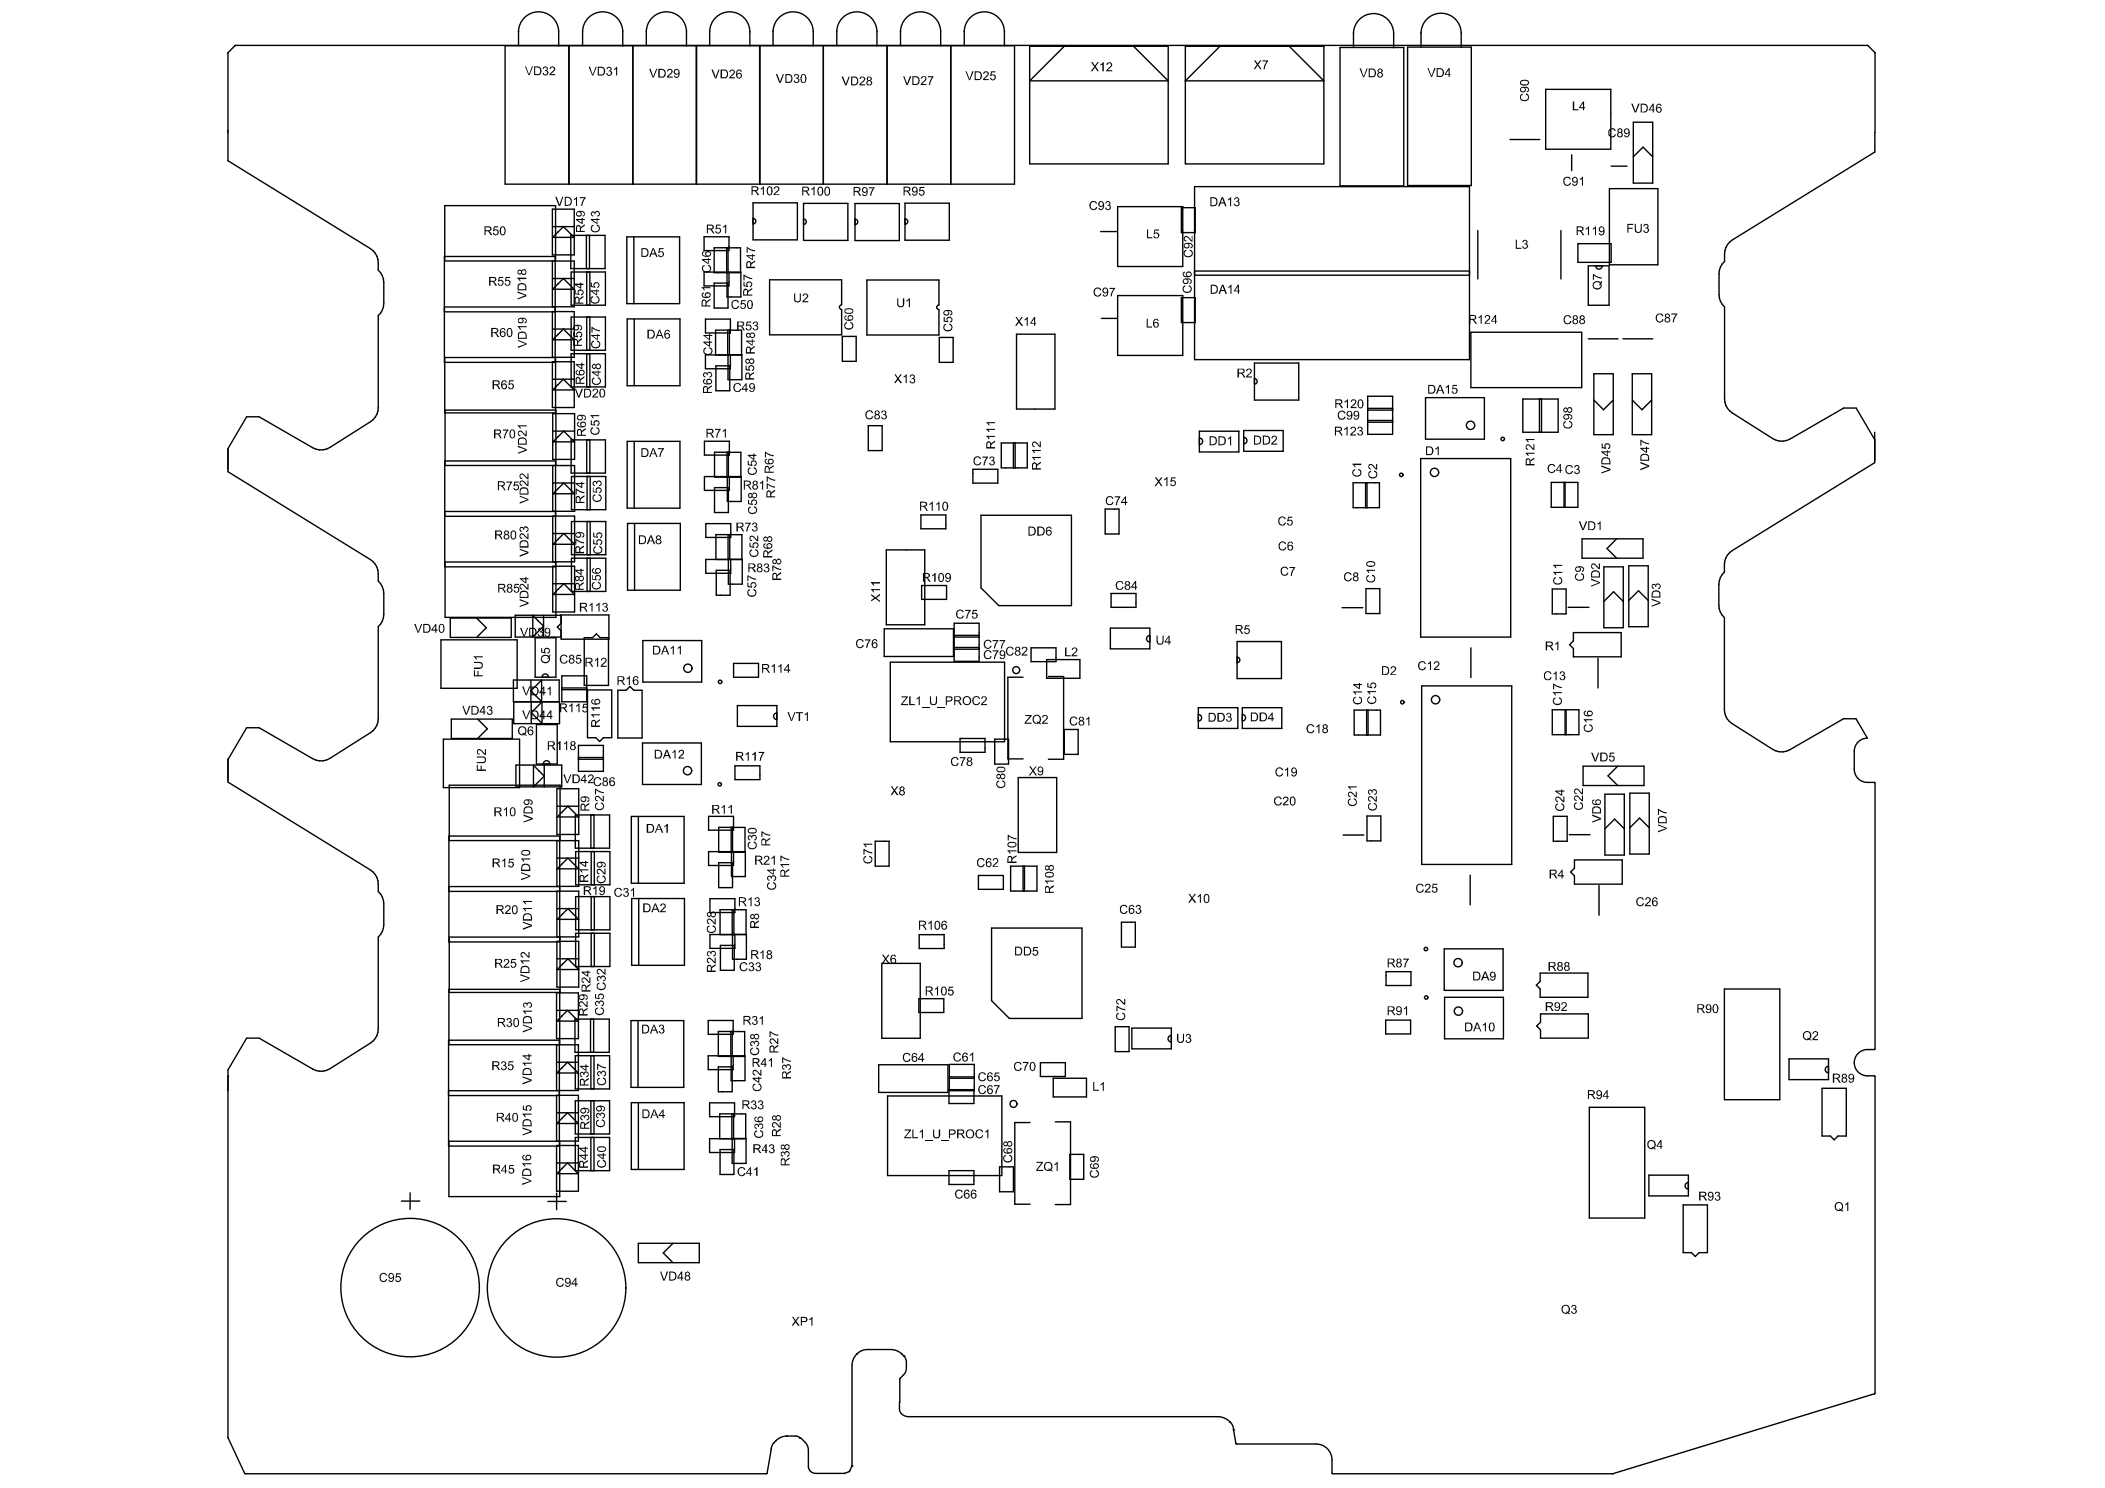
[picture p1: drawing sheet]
<svg xmlns="http://www.w3.org/2000/svg" width="297mm" height="210mm" viewBox="0 0 297 210" stroke-linecap="round" stroke-linejoin="round" font-family="sans-serif">
<g fill="none" stroke="#000" stroke-width=".2">
<path d="M32.2 7.4h.1M32.2 7.4v15.3l20.1 12.4a2.34 2.34 0 0 1 1.1 2v1a2.34 2.34 0 0 1 .8 1.8v2.9a2.34 2.34 0 0 1-.8 1.7v13a2.34 2.34 0 0 1-1.1 2l-5.7 3.6a2.35 2.35 0 0 1-2.5 .1l-7.5-4.4h-1.8l-2.6 4.5v3.2l20.1 12.4a2.34 2.34 0 0 1 1.1 2v1.1a2.34 2.34 0 0 1 .8 1.7v2.9a2.34 2.34 0 0 1-.8 1.8v13a2.34 2.34 0 0 1-1.1 1.9l-5.7 3.7a2.35 2.35 0 0 1-2.5 0l-7.5-4.3h-1.8l-2.6 4.4M33.2 6.4h230.4M33.2 6.4h.1M33.2 6.4l-1 1M71.3 6.5h9v19.5h-9zM73.2 4.5a2.83 2.83 0 0 1 2.8-2.8 2.83 2.83 0 0 1 2.8 2.8M73.2 4.4v2.1M78.8 4.5v2M80.3 6.5h62.9v19.5h-62.9zM82.2 4.5a2.83 2.83 0 0 1 2.8-2.8 2.83 2.83 0 0 1 2.9 2.8M82.2 4.4v2.1"/>
<path d="M87.9 4.5v2M89.3 6.5v19.5M91.2 4.5a2.83 2.83 0 0 1 2.8-2.8 2.83 2.83 0 0 1 2.9 2.8M91.2 4.4v2.1M96.9 4.5v2M98.2 6.5v19.5M98.3 6.5v19.5M100.1 4.5a2.83 2.83 0 0 1 2.9-2.8 2.83 2.83 0 0 1 2.8 2.8M100.1 4.4v2.1M105.8 4.5v2M107.2 6.5v19.5M109.1 4.5a2.83 2.83 0 0 1 2.8-2.8 2.83 2.83 0 0 1 2.9 2.8"/>
<path d="M109.1 4.4v2.1M114.8 4.5v2M116.2 6.5v19.5M118.1 4.5a2.83 2.83 0 0 1 2.8-2.8 2.83 2.83 0 0 1 2.8 2.8M118.1 4.4v2.1M123.7 4.5v2M125.2 6.5v19.5M127.1 4.5a2.83 2.83 0 0 1 2.8-2.8 2.83 2.83 0 0 1 2.8 2.8M127.1 4.4v2.1M132.7 4.5v2M134.2 6.5v19.5M136.1 4.5a2.83 2.83 0 0 1 2.8-2.8 2.83 2.83 0 0 1 2.8 2.8"/>
<path d="M136.1 4.4v2.1M141.7 4.5v2M145.3 6.5h19.5v16.6h-19.5zM150.2 6.5l-4.9 4.9h19.5l-4.8-4.9M167.3 6.5h19.5v16.6h-19.5zM172.2 6.5l-4.9 4.9h19.5l-4.9-4.9M189.1 6.7h9v19.5h-9zM191 4.7a2.83 2.83 0 0 1 2.8-2.8 2.83 2.83 0 0 1 2.9 2.8M191 4.6v2.1M196.7 4.7v2M198.6 6.6h9v19.6h-9zM200.5 4.7a2.83 2.83 0 0 1 2.9-2.8 2.83 2.83 0 0 1 2.8 2.8"/>
<path d="M200.5 4.6v2M206.2 4.6v2.1M213.1 19.7h4.2M218.1 12.6h9.2v8.4h-9.2zM230.5 17.2h2.7v8.6h-2.7zM263.6 6.4l1 1M263.6 6.4h.1M264.6 7.4v11.3M264.6 7.4h.1M264.6 18.7v2.7l-20.1 12.4a2.34 2.34 0 0 0-1.1 2v1.1a2.34 2.34 0 0 0-.8 1.7v3a2.34 2.34 0 0 0 .8 1.7v13a2.34 2.34 0 0 0 1 2l5.8 3.6a2.35 2.35 0 0 0 2.4 0l7.6-4.3h1.7l2.7 4.5M62.7 36.2h15.6v14.9h-15.6zM77.9 29.5h3.1v6.5h-3.1z"/>
<path d="M78 33.5h3M78 39.3h3M78 32h3M78.4 36.8v-7.8h-15.6v7.8h18.2v6.5h-3.1v-6.5M78.7 32.7h.1M80.5 33.2h4.9v4.7h-4.9zM80.6 38.4h4.8v4.7h-4.8zM81 33.5l-1.5-1.5-1.5 1.5M82.7 33.2v4.7M82.8 38.4v4.7M83.2 33.2v4.7M83.2 38.4v4.7"/>
<path d="M88.5 33.4h7.4v9.4h-7.4zM89.4 33.4v9.4M99.4 33.4h3.5v2h-3.5zM100.8 39.9h1.9v3.6h-1.9zM102.6 38.4v3.5h1.9v-3.5h-5.1v1.9h3.5v-1.9M102.7 35v3.5h-1.9v-3.5h3.7v3.5h-2v-3.5M106.3 30.8a.39 .39 0 0 1 .4 .4 .39 .39 0 0 1-.4 .4M106.3 28.6h6.2v5.2h-6.2zM113.4 30.9a.39 .39 0 0 1 .4 .4 .39 .39 0 0 1-.4 .4M113.4 28.7h6.2v5.2h-6.2zM120.6 30.9a.39 .39 0 0 1 .4 .4 .39 .39 0 0 1-.4 .4M120.6 28.7h6.3v5.2h-6.3z"/>
<path d="M127.7 30.9a.39 .39 0 0 1 .4 .3 .39 .39 0 0 1-.4 .4M127.7 28.7h6.3v5.2h-6.3zM155.3 32.7h2.3M157.7 29.2h9.2v8.4h-9.2zM166.7 29.3h2v3.5h-2zM168.6 26.3h38.8v24.4h-38.8zM168.6 38.8h38.8M168.6 38.2h38.8M208.5 32.5v6.9M220.3 32.5v6.9M221.8 21.8v2.3M222.7 34.4h4.7v2.6h-4.7z"/>
<path d="M224.1 37.5h3v5.6h-3zM225.2 37.5a.46 .46 0 0 0 .4 .5 .46 .46 0 0 0 .5-.5M227.1 26.6h6.8v10.8h-6.8zM227.4 23.4h2.2M230.5 22.1l1.3-1.3 1.4 1.3M62.7 43.3h15.6M62.7 44h15.6M62.8 50.4h15.6v7.8h-15.6zM62.8 57.9h15.6v7.8h-15.6zM77.9 44h3.1v6.4h-3.1zM77.9 51h3.1v6.5h-3.1zM78 55h3"/>
<path d="M78 53.5h3M78 46.4h3M78 58.4h3.1v6.4h-3.1zM78.7 54.3h.1M78.7 47.2h.1M78.7 40.1h.1M80.6 44.7h4.8v4.7h-4.8zM80.6 49.9h4.8v4.7h-4.8zM81 47.9h-3l1.5-1.5 1.5 1.5M81 40.8h-3l1.5-1.5 1.5 1.5M81 55l-1.5-1.5-1.5 1.5M82.8 44.7v4.7"/>
<path d="M82.8 49.9v4.7M83.2 44.7v4.7M83.2 49.9v4.7M88.5 45h7.4v9.4h-7.4zM89.5 45v9.4M99.5 45h3.6v2h-3.6zM101 46.6h3.6v3.5h-3.6zM101 51.6h2v3.5h-2zM102.7 46.6v3.5M102.7 50v3.6h2v-3.6l-5.2 .1v1.9h3.6v-1.9M102.9 46.6v3.5M118.8 43a.32 .32 0 0 0-.4 .3 .32 .32 0 0 0 .4 .3"/>
<path d="M118.8 43v-3.5h-10.2v7.7h10.2v-3.5M118.9 47.5h1.9v3.5h-1.9zM132.5 43a.32 .32 0 0 0-.3 .4 .32 .32 0 0 0 .3 .3M132.5 43v-3.5h-10.2v7.8h10.2v-3.6M132.5 47.6h2v3.5h-2zM143.4 47.1h5.5v10.6h-5.5zM155.4 44.9h2.3M157.7 41.7h9.2v8.4h-9.2zM166.7 42h2v3.5h-2zM177 53.4a.39 .39 0 0 1 .4 .4 .39 .39 0 0 1-.4 .4M177 51.2h6.3v5.2h-6.3zM193 55.9h3.5v5.4h-3.5z"/>
<path d="M193 59.3h3.5M193 57.6h3.5M193 59.6h3.5M193 57.9h3.5M201.2 56.1h8.3v5.9h-8.3zM207.6 46.9h15.6v7.8h-15.6zM214.9 56.3h5v4.7h-5zM217.2 56.3v4.7M217.5 56.3v4.7M224.1 47.8h4.2M224.9 52.7h2.7v8.6h-2.7zM224.9 56.4l1.4 1.4 1.3-1.4"/>
<path d="M229 47.8h4.2M230.3 52.7h2.8v8.6h-2.8zM230.3 56.4l1.4 1.4 1.4-1.4M62.8 65h15.6v15h-15.6zM62.8 72.8h15.6M62.8 72.2h15.6M78 79.3v-6.5h3.1v6.5h-18.3v7.8h15.6v-7.8M78 65.7h3.1v6.4h-3.1zM78 79.9h3.1v6.4h-3.1zM78 62.3h3.1l-1.5-1.5-1.6 1.5M78 76.8h3.1M78 69.7h3.1"/>
<path d="M78 75.3h3.1M78 68.1h3.1M78 60.8h3.1M78.8 76h.1M78.8 68.9h.1M78.8 61.6h.1M80.6 62.1h4.8v4.6h-4.8zM80.6 67.2h4.9v4.7h-4.9zM80.6 73.6h4.9v4.7h-4.9zM80.6 78.7h4.9v4.7h-4.9zM81.1 76.8l-1.5-1.5-1.6 1.5M81.1 69.7l-1.5-1.6-1.6 1.6"/>
<path d="M82.8 62.1v4.6M82.8 67.2v4.7M82.8 73.6v4.7M82.8 78.7v4.7M83.2 62.1v4.6M83.3 67.2v4.7M83.3 73.6v4.7M83.3 78.7v4.7M88.5 62.3h7.4v9.4h-7.4zM88.6 73.8h7.4v9.5h-7.4zM89.5 62.3v9.4M89.5 73.8v9.5"/>
<path d="M99.4 62.2h3.5v2h-3.5zM99.6 78.9h3.5v2h-3.5zM99.6 73.9h3.5v1.9h-3.5zM100.8 68.8h2v3.5h-2zM102.6 67.2v3.5h2v-3.5h-5.2v2h3.5v-2M102.7 75.4v3.5h2v-3.5h-3.7v3.5M102.8 67.3v-3.5h-2v3.5h3.7v-3.5h-1.9v3.5M102.8 78.9h1.9v3.5h-1.9zM103 75.4v3.5M122.5 60h2v3.6h-2zM125.1 77.6h5.4v10.5h-5.4zM130 72.6h3.5v2h-3.5z"/>
<path d="M137.3 66.2h3.5v1.9h-3.5zM138.4 72.7h12.8v12.7h-10.3l-2.5-2.5zM141.3 62.5h3.7v3.5h-3.7zM143 62.5v3.5M143.2 62.5v3.5M156 71.8h1.9v3.5h-1.9zM169.2 61.8a.46 .46 0 0 1 .5 .5 .46 .46 0 0 1-.5 .4M169.2 60.8h5.6v3h-5.6zM175.5 61.7a.46 .46 0 0 1 .5 .5 .46 .46 0 0 1-.5 .4M175.5 60.7h5.6v3h-5.6zM190.9 68.1h3.8v3.5h-3.8zM192.7 68.1v3.5"/>
<path d="M192.9 68.1v3.5M200.5 64.7h12.7v25.2h-12.7zM218.9 68.1h3.8v3.5h-3.8zM220.7 68.1v3.5M220.9 68.1v3.5M223.2 76h8.6v2.7h-8.6zM226.3 80h2.8v8.6h-2.8zM228.1 76l-1.3 1.4 1.3 1.3M229.8 79.8h2.8v8.6h-2.8zM264.5 61v4.3l-20.1 12.4a2.34 2.34 0 0 0-1.1 2v1a2.34 2.34 0 0 0-.8 1.8v2.9a2.34 2.34 0 0 0 .8 1.7v13a2.34 2.34 0 0 0 1.1 2l5.7 3.6a2.35 2.35 0 0 0 2.5 .1l7.5-4.4h1.8l1.6 2.7a1.86 1.86 0 0 0-1.8 1.9v2.5a1.86 1.86 0 0 0 1.8 1.9h1l.1 .1v37.5a2.52 2.52 0 0 0-2.7 1 1.85 1.85 0 0 0 1.6 2.8h1l.1 .1-.1 44.7M62.2 90.3h10.8v6.8h-10.8zM63.5 87.2h8.6v2.7h-8.6z"/>
<path d="M67.3 87.2l1.3 1.4-1.3 1.3M72.5 99v3.1h6.5v-3.1h-6.6v-3.1h6.5v3.1M74.9 95.9v3.1M75 99v3.1M75.2 86.8v3.1l1.5-1.6-1.5-1.5M75.5 90h2.9v5.5h-2.9zM75.7 98.2h.1M75.9 87.6h.1M76.4 95.9l-1.5 1.6 1.5 1.5v-3.1M76.5 95.5a.46 .46 0 0 1 .4-.4 .46 .46 0 0 1 .5 .4M76.5 99l-1.5 1.5 1.5 1.6v-3.1M76.7 86.8v3.1"/>
<path d="M78 83.9h3.1l-1.5-1.6-1.6 1.6M78 82.3h3.1M78.8 83.1h.1M79.2 86.8h-6.5v3.1h6.5M79.2 86.7h6.7v3.5h-6.7zM79.2 87.9l-.6 .6 .6 .5M79.3 95.3h3.5v3.7h-3.5zM79.3 97h3.5M79.3 97.3h3.5M82.4 90h1.2l.6-.6 .5 .6h1.2v6.7h-3.5zM82.9 97.3h3.4v6.8h-1.2l-.5 .5-.5-.5h-1.2zM87.2 97.4h1.2l.5-.6 .5 .6h1.2v6.7h-3.4z"/>
<path d="M90.7 90.4h8.3v5.8h-8.3zM101.1 80.5h1.9v3.5h-1.9zM103.5 93.6h3.5v1.9h-3.5zM104.1 99.5h5.5v3h-5.5zM124.8 88.7h9.7v3.9h-9.7zM125.6 93.4h16.2v11.2h-16.2zM130.1 82.6h3.5v2h-3.5zM134.6 87.9h3.6v5.4h-3.6zM134.6 89.9h3.6M134.6 91.3h3.6M134.6 89.6h3.6M134.6 91.6h3.6"/>
<path d="M144.4 95.5h-2.2v11.6h2.2M145.5 91.4h3.5v1.9h-3.5zM147.7 93h4.7v2.7h-4.7zM147.9 95.4h2.2v11.7h-2.2M156.7 88.6h5.6v2.9h-5.6zM156.8 83.7h3.5v2h-3.5zM162.3 89.6a.46 .46 0 0 0-.5 .5 .46 .46 0 0 0 .5 .5M169.1 99.8h5.6v3h-5.6zM174.6 92.7a.39 .39 0 0 1 .4 .4 .39 .39 0 0 1-.4 .4M174.6 90.5h6.2v5.2h-6.2zM175.3 99.8h5.6v3h-5.6zM189.4 85.7h2.9"/>
<path d="M192.8 83h1.9v3.6h-1.9zM200.6 96.8h12.7v25.1h-12.7zM207.6 91.4v4.2M219 83.1h2v3.5h-2zM221.3 85.7h2.9M222 89.2h6.8v3.5h-6.8v-1.2l-.5-.6 .5-.5zM225.5 92.8v4.2M226.3 84.8l1.4-1.3 1.4 1.3M229.8 84.7l1.4-1.4 1.4 1.4M32.2 107.1v3.2l20.1 12.4a2.34 2.34 0 0 1 1.1 2v1.1a2.34 2.34 0 0 1 .8 1.7v2.9a2.34 2.34 0 0 1-.8 1.8v13a2.34 2.34 0 0 1-1.1 1.9l-5.7 3.7a2.35 2.35 0 0 1-2.5 0l-7.5-4.4h-1.8l-2.6 4.5v51.9l2.4 5.1h73.5l.1-.1 .6-3.4M62.6 104.3h10.7v6.8h-10.7zM63.3 117.9h15.7v15h-15.7z"/>
<path d="M63.7 101.4h8.6v2.8h-8.6zM67.4 101.4l1.4 1.4-1.4 1.4M72.8 107.9h6.5v3.1h-6.5zM75.3 111v-3.1l1.5 1.6-1.5 1.5M75.7 102.2h2.9v5.6h-2.9zM75.7 101.3h.1M76 108.7h.1M76.7 107.8a.46 .46 0 0 1 .4-.5 .46 .46 0 0 1 .5 .5M76.8 107.9v3.1M78.6 111.3h3.1v6.4h-3.1zM78.6 113.7h3.1M79 118.6v-7.8h-15.6v7.8h18.3v6.4h-3.1v-6.4"/>
<path d="M79.4 114.5h.1M81.2 115h4.8v4.6h-4.8zM81.6 105.1h3.5v3.7h-3.5zM81.6 107.1h3.5M81.6 106.9h3.5M81.6 115.2l-3 .1 1.5-1.6 1.6 1.6M83.4 115v4.6M83.8 115v4.6M89.1 115.2h7.4v9.4h-7.4zM90.1 115.2v9.4M90.7 104.8h8.3v5.9h-8.3zM100 115.2h3.5v1.9h-3.5z"/>
<path d="M103.7 108h3.5v2h-3.5zM109.6 100.6a.46 .46 0 0 0-.4 .4 .46 .46 0 0 0 .4 .5M123.5 118.7h2v3.5h-2zM135.5 104.2h3.5v1.9h-3.5zM140.4 104.3h1.9v3.5h-1.9zM143.7 109.7h5.4v10.5h-5.4zM150.2 102.9h1.9v3.5h-1.9zM169.1 100.8a.46 .46 0 0 1 .5 .5 .46 .46 0 0 1-.5 .4M175.3 100.8a.46 .46 0 0 1 .5 .5 .46 .46 0 0 1-.5 .4M189.5 117.8h3M191.1 100.2h3.7v3.5h-3.7zM192.8 100.2v3.5"/>
<path d="M192.9 115.1h2v3.5h-2zM193 100.2v3.5M219 100.1h3.8v3.5h-3.8zM219.2 115.2h1.9v3.5h-1.9zM220.9 100.1v3.5M221 100.1v3.5M221.4 117.7h3M223.4 108.1h8.6v2.7h-8.6zM226.5 112h2.7v8.6h-2.7zM226.5 116.9l1.3-1.4 1.4 1.4M228.3 108.1l-1.4 1.3 1.4 1.4M230 116.8l1.4-1.4 1.3 1.4"/>
<path d="M230 111.9h2.7v8.6h-2.7zM63.3 139.6h15.7v7.8h-15.7zM63.3 125.7h15.7M63.3 125.1h15.7M63.4 132.2h15.6v7.8h-15.6zM78.6 125.7h3.1v6.5h-3.1zM78.6 132.8h3.1v6.4h-3.1zM78.6 129.7h3M78.6 122.6h3M78.6 128.2h3.1M78.6 121h3.1M78.6 135.3h3.1"/>
<path d="M79.4 136h.1M79.4 128.9h.1M79.4 121.8h.1M81.2 131.7h4.9v4.6h-4.9zM81.2 126.5h4.9v4.7h-4.9zM81.2 120.1h4.9v4.7h-4.9zM81.6 136.8h-3l1.5-1.5 1.6 1.5M81.7 129.7l-1.6-1.5-1.5 1.5M81.7 122.6l-1.6-1.6-1.5 1.6M83.4 120.1v4.7M83.4 126.5v4.7M83.4 131.7v4.6"/>
<path d="M83.9 120.1v4.7M83.9 126.5v4.7M83.9 131.7v4.6M89.1 126.7h7.5v9.5h-7.5zM90.1 126.7v9.5M100.2 126.8h3.5v1.9h-3.5zM101.4 121.7h2v3.5h-2zM101.7 133.4h1.9v3.5h-1.9zM103.2 120.1v3.5h2v-3.5h-5.2v2h3.5v-2M103.3 128.3v3.5M103.4 120.2v-3.5h-2v3.5h3.7v-3.5h-1.9v3.5M103.4 131.8h1.9v3.5h-1.9z"/>
<path d="M103.6 128.3v3.5M103.7 131.8v2h-3.5v-2h5.1v-3.5h-3.7v3.5M124.4 135.9h5.5v10.6h-5.5zM129.7 131.8h3.5v2h-3.5zM138.1 123.5h3.5v2h-3.5zM139.9 130.9h12.8v12.8h-10.3l-2.5-2.5zM142.6 122.2h3.7v3.5h-3.7zM144.4 122.2v3.5M144.6 122.2v3.5M158.2 130.1h2v3.5h-2zM195.6 137.1h3.5v1.9h-3.5zM203.8 133.8h8.3v5.9h-8.3z"/>
<path d="M207.5 123.5v4.1M217.3 137.3h6.8v3.4h-6.8v-1.2l-.5-.5 .5-.6zM222.2 121.3h6.7v3.4h-6.7v-1.1l-.6-.6 .6-.5zM225.6 124.9v4.2M243.3 139.5h7.8v15.6h-7.8zM32.3 151.8l-.1 .1M63.3 146.7h15.6v15h-15.6zM63.3 154.5h15.6M78.5 140.1h3.1v6.4h-3.1zM78.5 153.8v-6.4h3.1v6.4l-18.3 .1M78.6 157h3M78.6 149.8h3"/>
<path d="M78.6 142.5h3M79.3 157.7h.1M79.3 150.6h.1M79.3 143.3h.1M81.1 143.8h4.9v4.6h-4.9zM81.2 155.3h4.8v4.7h-4.8zM81.2 148.9h4.8v4.7h-4.8zM81.6 158.5h-3l1.5-1.5 1.5 1.5M81.6 151.4h-3l1.5-1.6 1.5 1.6M81.6 144l-3 .1 1.5-1.6 1.5 1.6M83.3 143.8v4.6M83.4 148.9v4.7"/>
<path d="M83.4 155.3v4.7M83.8 143.8v4.6M83.8 148.9v4.7M83.8 155.3v4.7M89 144h7.5v9.4h-7.5zM89.1 155.5h7.4v9.5h-7.4zM90 144v9.4M90.1 155.5v9.5M99.9 144h3.6v1.9h-3.6zM100.1 155.6h3.6v1.9h-3.6zM101.4 150.5h1.9v3.5h-1.9zM101.4 145.5h3.7v3.5h-3.7z"/>
<path d="M101.6 157.1h3.6v3.5h-3.6zM103.1 145.5v3.5M103.2 148.9v3.5h1.9v-3.5h-5.2v2h3.6v-2M103.3 157.1v3.5M103.3 145.5v3.5M103.5 157.1v3.5M124 150.2h9.8v3.9h-9.8zM125.2 154.6h16.2v11.2h-16.2zM129.7 140.9h3.5v1.9h-3.5zM133.9 153.7h3.5v2h-3.5zM134 150.2h3.5v3.7h-3.5zM134 152.1h3.5"/>
<path d="M134 151.9h3.5M145.3 158.4h-2.1v11.5h2.1M146.8 149.9h3.5v2h-3.5zM148.6 152.1h4.7v2.6h-4.7zM148.9 158.3h2.2v11.6h-2.2M157.4 144.8h1.9v3.5h-1.9zM159.7 145h5.6v3h-5.6zM165.3 146.1a.46 .46 0 0 0-.5 .4 .46 .46 0 0 0 .5 .5M195.5 143.9h3.6v2h-3.6zM203.8 140.7h8.4v5.8h-8.4zM217.4 143h6.7v3.4h-6.7v-1.1l-.6-.6 .6-.5zM224.3 156.2h7.8v15.6h-7.8z"/>
<path d="M252.5 149.4h5.5v2.9h-5.5zM257.1 153.5h3.4v6.8h-1.1l-.6 .5-.5-.5h-1.2zM258 150.4a.46 .46 0 0 0-.4 .5 .46 .46 0 0 0 .4 .4M56.7 169.4h2.5M57.9 168.3v2.3M77.3 169.5h2.6M78.5 161v-6.5h3.1v6.5h-18.3v7.8h15.7v-7.8M78.5 161.6h3.1v6.4h-3.1zM78.5 168.3v2.4M78.5 165.6h3.1M78.6 164h3M79.3 164.8h.1"/>
<path d="M81.2 160.5h4.8v4.6h-4.8zM81.6 165.6l-1.5-1.6-1.5 1.6M83.4 160.5v4.6M83.8 160.5v4.6M90.1 175.4h8.6v2.7h-8.6zM95 175.4l-1.4 1.4 1.4 1.3M100.1 160.6h3.6v2h-3.6zM101.6 162.2h2v3.5h-2zM103.3 160.6h2v3.5h-2zM133.9 165.1h3.5v2h-3.5zM141 164.6h2v3.5h-2zM151 162.8h1.9v3.6h-1.9z"/>
<path d="M232.7 165.8h5.5v2.9h-5.5zM237.5 170h3.4v6.7h-1.1l-.6 .5-.5-.5h-1.2zM238.2 166.8a.46 .46 0 0 0-.4 .5 .46 .46 0 0 0 .4 .4M120.9 191a2.26 2.26 0 0 0-.7 1.6v14.2M120.9 191h.1M120.9 191a2.07 2.07 0 0 1 1.5-.6h3.3a2.26 2.26 0 0 1 1.6 .6M127.3 191h.1M127.3 191l.2 .3M127.5 194l-.5 .5-.1 3.3a1.68 1.68 0 0 0 .3 1.6 1.43 1.43 0 0 0 1 .4h43.6a2.41 2.41 0 0 1 1.7 .7M127.5 194h.1M127.5 191.3h.1M127.5 191.3a2.37 2.37 0 0 1 0 2.7"/>
<path d="M264.5 196.6h.1M264.5 196.6l-36.9 11.3M108.8 204.4h.1M109.2 203.5l-.3 .4-.1 .5M109.2 203.5h.1M109.5 203.2h.1M109.5 203.2l-.3 .3M111 202.6a2.16 2.16 0 0 0-1.5 .6M111 202.6h1.3l.5 .2M111 202.6h.1M112.8 202.8h.1M112.9 202.8h.1"/>
<path d="M112.9 202.8l.2 .1M113.1 202.9a2.15 2.15 0 0 1 1 1.7v2.3a1.02 1.02 0 0 0 1 .9h4.1l.7-.3M113.1 202.9h.1M119.9 207.5h.1M120.2 206.8l-.3 .7M120.2 206.8h.1M173.5 200.5h.1M173.5 200.5l.1 .2M173.6 200.7h.1M173.6 200.7a1.44 1.44 0 0 1 .5 1M174.1 201.7h.1M174.1 201.7l.3 1.9"/>
<path d="M174.4 203.6h.1M174.4 203.6l.1 .1h11.2a2.25 2.25 0 0 1 2.3 2.2v1.9l.1 .1h39.5M227.6 207.9h-.1"/>
<circle cx="207.5" cy="60" r=".59"/>
<circle cx="197.7" cy="67" r=".24"/>
<circle cx="202.4" cy="66.6" r=".59"/>
<circle cx="212.1" cy="61.9" r=".24"/>
<circle cx="97.1" cy="94.3" r=".59"/>
<circle cx="101.6" cy="96.2" r=".24"/>
<circle cx="143.4" cy="94.5" r=".49"/>
<circle cx="197.9" cy="99.1" r=".24"/>
<circle cx="202.6" cy="98.7" r=".59"/>
<circle cx="97" cy="108.7" r=".59"/>
<circle cx="101.6" cy="110.6" r=".24"/>
<circle cx="201.2" cy="133.9" r=".24"/>
<circle cx="205.8" cy="135.8" r=".59"/>
<circle cx="143" cy="155.7" r=".49"/>
<circle cx="201.3" cy="140.7" r=".24"/>
<circle cx="205.8" cy="142.6" r=".59"/>
<circle cx="57.9" cy="181.6" r="9.8"/>
<circle cx="78.5" cy="181.7" r="9.8"/>
</g>
<g fill="#000">
<path d="M74.1 9.4h.1l.4 1.1 .5-1.1h.1l-.5 1.2h-.1zM76.6 9.6a.35 .35 0 0 1 .5-.2 .35 .35 0 0 1 .1 .6 .38 .38 0 0 1 .1 .6 .38 .38 0 0 1-.6-.1l-.1-.2h.1a.24 .24 0 0 0 .3 .2 .24 .24 0 0 0 .2-.3 .24 .24 0 0 0-.3-.1v-.2a.21 .21 0 0 0 .3-.2 .21 .21 0 0 0-.2-.2 .21 .21 0 0 0-.2 .2h-.2zM77.6 9.5a.42 .42 0 0 1 .7 0 .42 .42 0 0 1-.2 .7l-.4 .3h.6v.1h-.8l.3-.3a.57 .57 0 0 0 .4-.7l-.4-.1-.1 .3-.1-.1zM83.1 9.4h.2l.3 1.2 .5-1.2h.1l-.5 1.3h-.1zM85.6 9.6a.35 .35 0 0 1 .5-.1 .35 .35 0 0 1 0 .5 .38 .38 0 0 1 .1 .6 .38 .38 0 0 1-.6-.1l-.1-.1 .2-.1a.24 .24 0 0 0 .3 .3 .24 .24 0 0 0 .2-.3 .24 .24 0 0 0-.4-.2l.1-.1a.21 .21 0 0 0 .3-.2 .21 .21 0 0 0-.2-.3 .21 .21 0 0 0-.3 .3h-.1zM86.6 9.7l.5-.3v1.3h-.2v-1l-.2 .2h-.1zM91.6 9.7h.2l.4 1.2 .4-1.2h.1l-.4 1.3h-.2zM94.1 9.9a.4 .4 0 0 1 .5-.2 .4 .4 0 0 1 .3 .5l-.6 .6h.6v.2h-.8l.2-.4a.47 .47 0 0 0 .3-.7h-.2l-.1 .2h-.2zM100.4 9.8h.2l.4 1.2 .4-1.2h.1l-.4 1.2h-.2zM102.9 10a.43 .43 0 0 1 .5-.2 .43 .43 0 0 1 .3 .5l-.6 .6h.6v.1h-.8l.2-.3a.62 .62 0 0 0 .4-.6v-.1h-.3l-.1 .2h-.2zM109.5 10.5h.2l.4 1 .4-1h.1l-.4 1.2h-.2zM112.1 10.6a.36 .36 0 0 1 .5-.1 .36 .36 0 0 1 .1 .5h-.1a.38 .38 0 0 1 0 .7 .38 .38 0 0 1-.6-.4h.2a.24 .24 0 0 0 .2 .3 .24 .24 0 0 0 .2-.3 .24 .24 0 0 0-.3-.2v-.1a.21 .21 0 0 0 .3-.2 .21 .21 0 0 0-.2-.3 .21 .21 0 0 0-.2 .3h-.2z"/>
<path d="M118.8 10.8h.2l.4 1.1 .4-1.1h.1l-.4 1.2h-.2zM121.4 10.9a.41 .41 0 0 1 .6 .1 .41 .41 0 0 1-.2 .5l-.3 .4h.6v.1h-.9l.3-.4a.64 .64 0 0 0 .4-.6l-.3-.1-.2 .2h-.1zM127.5 10.8h.1l.4 1 .4-1h.2l-.5 1.2h-.2zM130 10.9a.42 .42 0 0 1 .7 0 .42 .42 0 0 1-.3 .6l-.3 .3h.6v.2h-.8l.2-.4a.57 .57 0 0 0 .4-.6l-.2-.1-.2 .2h-.2zM130.9 10.8h.8l-.4 .8-.1 .4h-.1v-.4l.4-.7h-.6zM136.2 10.1h.2l.4 1 .4-1h.2l-.5 1.2h-.2zM138.8 10.2a.41 .41 0 0 1 .6 0 .41 .41 0 0 1-.1 .6l-.4 .3h.6v.2h-.8l.1-.3 .2-.1a.43 .43 0 0 0 .3-.7h-.3l-.1 .3-.2-.1zM139.9 10.1h.6v.1h-.5l-.1 .4a.41 .41 0 0 1 .6 .1 .41 .41 0 0 1-.2 .6 .41 .41 0 0 1-.6-.3h.2a.27 .27 0 0 0 .3 .2 .27 .27 0 0 0 .1-.4l-.1-.2-.3 .2-.2-.1zM154 8.8h.2l.3 .5 .4-.5h.2l-.5 .6 .5 .7h-.2l-.4-.6-.4 .6h-.2l.5-.7zM155.3 9.1l.5-.3v1.3h-.2v-1l-.3 .2zM156.2 8.9a.41 .41 0 0 1 .7 0 .41 .41 0 0 1-.3 .7l-.3 .3h.6v.2h-.8l.1-.3 .3-.2a.34 .34 0 0 0 .3-.3 .34 .34 0 0 0-.3-.4l-.1 .1-.1 .2h-.1zM177 8.5h.2l.3 .5 .3-.5h.2l-.4 .6 .4 .7h-.2l-.3-.6-.4 .6h-.2l.5-.7z"/>
<path d="M178.1 8.5h.8v.2l-.3 .5-.2 .6h-.1v-.4l.4-.7h-.6zM191.9 9.7h.2l.3 1.1 .4-1.1h.2l-.5 1.2h-.2zM201.4 9.6h.2l.4 1.2 .4-1.2h.2l-.5 1.3h-.2zM214.6 13.3l.2-.1 .1 .2a.39 .39 0 0 0-.2 .5 .39 .39 0 0 0 .4 .2 .4 .4 0 0 0 .5-.3 .4 .4 0 0 0-.3-.5l.1-.1a.6 .6 0 0 1 .3 .9 .6 .6 0 0 1-1 .1 .59 .59 0 0 1-.1-.9zM221.9 14.3h.2v1.1h.6v.2h-.8zM227 18.3a.56 .56 0 0 1 1 .1l-.2 .1a.41 .41 0 0 0-.5-.2 .41 .41 0 0 0-.2 .5 .38 .38 0 0 0 .3 .4 .38 .38 0 0 0 .4-.3l.2 .1a.59 .59 0 0 1-.7 .3 .59 .59 0 0 1-.3-.8zM230.2 14.6h.2l.4 1.2 .4-1.2h.2l-.5 1.3h-.2zM69.7 31.9h.6v.2h-.5v.3a.37 .37 0 0 1 .6 .2v.4a.42 .42 0 0 1-.5 .2 .42 .42 0 0 1-.3-.3l.1-.1a.28 .28 0 0 0 .3 .2 .28 .28 0 0 0 .3-.3 .28 .28 0 0 0-.3-.2l-.3 .1h-.1zM70.4 39.1h.6v.1h-.5v.4a.41 .41 0 0 1 .6 .3 .41 .41 0 0 1-.6 .4l-.2-.2v-.1h.1a.27 .27 0 0 0 .4 .1 .27 .27 0 0 0 .1-.4l-.1-.1-.5 .1zM71.3 39.1h.7v.1h-.5l-.1 .4a.41 .41 0 0 1 .6 0 .41 .41 0 0 1-.1 .6 .41 .41 0 0 1-.6 0l-.1-.2h.1a.28 .28 0 0 0 .4 .1 .28 .28 0 0 0 .2-.4 .28 .28 0 0 0-.5 0h-.2zM73 39.2h1.3v.2h-1l.2 .2-.2 .1zM78.3 27.8h.2l.4 1.1 .4-1.1h.2l-.5 1.3h-.2z"/>
<path d="M81 28.1l.4-.3v1.3h-.1v-1l-.3 .2zM81.8 27.8h.9l-.4 .7-.1 .6h-.2l.1-.5 .4-.6h-.7zM83.5 31.8l.2-.1 .1 .2a.4 .4 0 0 0-.3 .5 .4 .4 0 0 0 .6 .2 .41 .41 0 0 0 .4-.3 .41 .41 0 0 0-.3-.5v-.1a.53 .53 0 0 1 .5 .5 .53 .53 0 0 1-.4 .5l-.1 .1a.62 .62 0 0 1-.7-.2 .62 .62 0 0 1 0-.8zM83.4 29.9a.3 .3 0 0 1 .3-.1 .3 .3 0 0 1 .3 .2 .38 .38 0 0 1 .6-.1 .38 .38 0 0 1-.2 .6l-.1-.1a.24 .24 0 0 0 .2-.3 .24 .24 0 0 0-.3-.2 .24 .24 0 0 0-.1 .4l-.2-.1a.22 .22 0 0 0-.2-.2 .22 .22 0 0 0-.2 .2 .22 .22 0 0 0 .2 .2v.1a.37 .37 0 0 1-.3-.2 .37 .37 0 0 1 0-.4zM83.4 39.9h.1v.5h.3a.4 .4 0 0 1 .2-.6 .4 .4 0 0 1 .5 .3 .4 .4 0 0 1-.2 .5v-.1a.28 .28 0 0 0 .1-.5 .28 .28 0 0 0-.4 0 .28 .28 0 0 0 0 .4v.2l-.6-.1zM93 35h.6v.2h-.5l-.1 .3a.42 .42 0 0 1 .6 .2 .42 .42 0 0 1-.2 .6 .42 .42 0 0 1-.6-.4h.2a.26 .26 0 0 0 .4 .2 .26 .26 0 0 0 .1-.4 .26 .26 0 0 0-.5 0l-.1-.1zM99.1 37.6l.2-.2 .2 .1a.42 .42 0 0 0-.2 .6 .42 .42 0 0 0 .6 .1 .35 .35 0 0 0 .3-.3 .35 .35 0 0 0-.3-.4v-.1a.54 .54 0 0 1 .4 .7 .54 .54 0 0 1-.7 .3 .55 .55 0 0 1-.5-.2 .55 .55 0 0 1 0-.6zM101.1 31.7h.6v.1h-.5l-.1 .4a.42 .42 0 0 1 .6 .2 .42 .42 0 0 1-.2 .5 .42 .42 0 0 1-.6-.3h.2a.26 .26 0 0 0 .3 .2 .26 .26 0 0 0 .2-.3 .26 .26 0 0 0-.2-.2h-.5zM102 32l.5-.3v1.2h-.2v-.9l-.2 .1zM104.9 38.7l.7 .4 .6 .1v.2l-.5-.1-.6-.4v.7h-.2zM104.9 39.8h.2v.5h.3a.42 .42 0 0 1 .1-.6 .42 .42 0 0 1 .6 .3 .42 .42 0 0 1-.3 .5v-.1a.27 .27 0 0 0 .2-.4 .27 .27 0 0 0-.4-.1 .27 .27 0 0 0-.1 .4l.1 .2-.7-.1zM105.4 34.9l.6 .3 .6 .1v.1l-.8-.1-.3-.3v.6h-.1z"/>
<path d="M107.3 26.6l.5-.3v1.2h-.2v-.9l-.3 .2zM109.2 26.4a.41 .41 0 0 1 .7 0 .41 .41 0 0 1-.2 .7l-.3 .3h.6v.1h-.9l.3-.4a.53 .53 0 0 0 .3-.7l-.3 .1-.1 .2-.1-.1zM114.5 26.6l.4-.3v1.3h-.1v-1l-.3 .2zM122.6 26.4h.8l-.4 .7-.1 .5h-.1v-.4l.4-.6h-.6zM129.8 26.4h.6v.1h-.5l-.1 .3a.41 .41 0 0 1 .6 .2 .41 .41 0 0 1-.2 .6 .41 .41 0 0 1-.6-.3h.2a.27 .27 0 0 0 .4 .1 .27 .27 0 0 0 .1-.3 .27 .27 0 0 0-.4-.1h-.2zM153.9 28.5a.58 .58 0 0 1 .9 .2l-.1 .1a.42 .42 0 0 0-.6-.3 .42 .42 0 0 0-.2 .7 .38 .38 0 0 0 .4 .3 .38 .38 0 0 0 .4-.3h.1a.56 .56 0 0 1-.7 .4 .56 .56 0 0 1-.3-.8zM156.1 28.5a.35 .35 0 0 1 .5-.1 .35 .35 0 0 1-.1 .6 .38 .38 0 0 1 0 .6 .38 .38 0 0 1-.5-.3l.1-.1a.25 .25 0 0 0 .3 .3 .25 .25 0 0 0 .2-.3 .25 .25 0 0 0-.3-.2v-.1a.22 .22 0 0 0 .2-.2 .22 .22 0 0 0-.2-.2 .22 .22 0 0 0-.2 .2h-.1zM161.9 32.4h.1v1.1h.6v.1h-.7zM162.9 32.4h.7v.1h-.6v.3a.42 .42 0 0 1 .6 .3 .42 .42 0 0 1-.3 .5 .42 .42 0 0 1-.5-.3h.1a.26 .26 0 0 0 .3 .2 .26 .26 0 0 0 .2-.4 .26 .26 0 0 0-.3-.1h-.3zM167.1 35.4l.3-.2v.2a.4 .4 0 0 0-.2 .5 .4 .4 0 0 0 .5 .2 .4 .4 0 0 0 .5-.3 .4 .4 0 0 0-.3-.5v-.1a.6 .6 0 0 1 .3 .8 .6 .6 0 0 1-.8 .3 .68 .68 0 0 1-.3-.9zM167.1 33.4h.1a.56 .56 0 0 1 .8 .4l.2 .1v-.6h.1v.8l-.3-.1-.2-.2a.36 .36 0 0 0-.3-.3 .36 .36 0 0 0-.3 .1v.2l.2 .1v.2a.44 .44 0 0 1-.3-.7zM173.3 28.1l.4-.3v1.3h-.1v-1l-.3 .2z"/>
<path d="M174.2 28a.35 .35 0 0 1 .5-.1 .35 .35 0 0 1 .1 .5h-.1a.39 .39 0 0 1 0 .7 .39 .39 0 0 1-.6-.3l.2-.1a.24 .24 0 0 0 .2 .3 .24 .24 0 0 0 .3-.3 .24 .24 0 0 0-.4-.2v-.1a.23 .23 0 0 0 .3-.2 .23 .23 0 0 0-.2-.3 .23 .23 0 0 0-.2 .3h-.2zM213.9 33.8h.1v1.2h.7v.1h-.8zM214.8 34a.35 .35 0 0 1 .6-.1 .35 .35 0 0 1 0 .5 .38 .38 0 0 1 .1 .6 .38 .38 0 0 1-.6 0l-.1-.2h.1a.26 .26 0 0 0 .4 .2 .26 .26 0 0 0 .1-.4l-.2-.1h-.1v-.1a.22 .22 0 0 0 .3-.2 .22 .22 0 0 0-.2-.3 .22 .22 0 0 0-.2 .3h-.2zM220.6 25.2a.56 .56 0 0 1 1 .1h-.1a.39 .39 0 0 0-.5-.2 .39 .39 0 0 0-.3 .5 .41 .41 0 0 0 .3 .5 .41 .41 0 0 0 .5-.3h.2a.53 .53 0 0 1-.5 .4 .53 .53 0 0 1-.6-.4zM222.9 25.2l.5-.3v1.3h-.2v-1l-.2 .2zM223.8 32.2l.4-.3v1.3h-.1v-1l-.3 .2zM224.8 38.7h.1l.5 .3 .6 .1v.2l-.5-.1-.6-.3v.6h-.1zM224.8 32.2l.4-.3v1.3h-.1v-1l-.3 .2zM229.6 31.6h.9v.1h-.7v.4h.6v.2h-.6v.5h-.2zM230.7 31.6h.1l.1 .7a.33 .33 0 0 0 .3 .4 .33 .33 0 0 0 .3-.4v-.7h.2v.7a.5 .5 0 0 1-.5 .6 .5 .5 0 0 1-.5-.6zM232 31.7a.36 .36 0 0 1 .5-.1 .36 .36 0 0 1 0 .6 .37 .37 0 0 1 .1 .6 .37 .37 0 0 1-.6-.1l-.1-.2h.1a.25 .25 0 0 0 .3 .2 .25 .25 0 0 0 .2-.3 .25 .25 0 0 0-.3-.2v-.1a.22 .22 0 0 0 .3-.1 .22 .22 0 0 0-.2-.3 .22 .22 0 0 0-.2 .2h-.2zM71.8 53.6h.7v.2h-.6v.3h.1a.41 .41 0 0 1 .5 .3 .41 .41 0 0 1-.3 .5 .41 .41 0 0 1-.5-.3l.1-.1a.27 .27 0 0 0 .4 .3 .27 .27 0 0 0 .2-.4 .27 .27 0 0 0-.4-.2l-.3 .1z"/>
<path d="M73 41.1l1.3 .5v.2l-1.3 .4v-.1l1.1-.4-1.1-.4zM73 60h1.3v.1h-1l.2 .3h-.1zM73.1 47.9l1.2 .5v.2l-1.2 .5v-.2l1.1-.4-1.1-.4zM73 46h1.3v.2h-1l.2 .3h-.1zM80.9 46.9h.1v.5h.4a.43 .43 0 0 1 .4-.6 .43 .43 0 0 1 .3 .6l-.2 .2-.1-.2a.28 .28 0 0 0 .2-.3 .28 .28 0 0 0-.4-.2 .28 .28 0 0 0-.1 .5h.1l-.1 .2-.6-.2zM81.1 40.9h.1v.5h.4l-.1-.1a.42 .42 0 0 1 .3-.5 .42 .42 0 0 1 .5 .3 .42 .42 0 0 1-.2 .5h-.1v-.1a.27 .27 0 0 0 .2-.3 .27 .27 0 0 0-.4-.2 .27 .27 0 0 0-.1 .3v.3l-.6-.1zM81.1 54.8h.2l.4 1.1 .4-1.1h.2l-.5 1.3h-.2zM83.4 41.9l.3-.2v.2a.39 .39 0 0 0-.2 .5 .39 .39 0 0 0 .5 .3 .41 .41 0 0 0 .4-.3 .41 .41 0 0 0-.2-.5v-.2a.58 .58 0 0 1 .4 .8 .58 .58 0 0 1-.8 .3 .6 .6 0 0 1-.4-.9zM83.5 48.2l.3-.2v.2a.35 .35 0 0 0-.2 .4 .35 .35 0 0 0 .3 .3 .41 .41 0 0 0 .6-.1 .41 .41 0 0 0-.2-.6v-.2a.57 .57 0 0 1 .4 .8 .57 .57 0 0 1-.8 .3 .6 .6 0 0 1-.4-.9zM83.4 59.3h.1v.5l.3 .1a.42 .42 0 0 1 .2-.6 .42 .42 0 0 1 .6 .3 .42 .42 0 0 1-.3 .5v-.2a.26 .26 0 0 0 .1-.3 .26 .26 0 0 0-.4-.1 .26 .26 0 0 0 0 .3v.2l-.6-.1zM83.7 53.3h.2v.1a.39 .39 0 0 0-.2 .5 .39 .39 0 0 0 .5 .2 .41 .41 0 0 0 .4-.3 .41 .41 0 0 0-.2-.4v-.2a.58 .58 0 0 1 .3 .8 .58 .58 0 0 1-.7 .3h-.1a.6 .6 0 0 1-.2-1zM83.5 46.1l.6 .4 .6 .1v.2l-.6-.2-.5-.3v.6h-.1z"/>
<path d="M83.7 54.9a.42 .42 0 0 1 .7 .1 .42 .42 0 0 1-.3 .6l-.3 .3h.6v.2h-.8v-.2l.4-.3a.4 .4 0 0 0 .1-.7h-.2l-.1 .3h-.2zM83.3 58.6h1.3v.1l-.9 .1a.13 .13 0 0 1 .1 .1 .13 .13 0 0 1-.2 .1zM99.3 52.7l.3-.2 .2 .2a.37 .37 0 0 1 .5-.2 .37 .37 0 0 1 .1 .6l-.2 .2-.1-.2a.25 .25 0 0 0 .2-.3 .25 .25 0 0 0-.3-.2 .25 .25 0 0 0-.2 .4l-.1-.1a.22 .22 0 0 0-.2-.2 .22 .22 0 0 0-.2 .2 .22 .22 0 0 0 .3 .2v.2a.4 .4 0 0 1-.3-.6zM99.4 49.1l.2-.1v.2a.4 .4 0 0 0-.2 .5 .4 .4 0 0 0 .5 .2 .41 .41 0 0 0 .5-.3 .41 .41 0 0 0-.3-.5v-.1a.58 .58 0 0 1 .4 .7 .58 .58 0 0 1-.8 .4h-.1a.65 .65 0 0 1-.2-1zM99 40.5h1.2v.2h-.9l.2 .2v.1h-.2zM103.4 42.4a.52 .52 0 0 1 .5-.1 .52 .52 0 0 1 .4 .4h-.2a.41 .41 0 0 0-.5-.2 .41 .41 0 0 0-.2 .5 .38 .38 0 0 0 .3 .4 .38 .38 0 0 0 .4-.3l.2 .1a.59 .59 0 0 1-.8 .4 .59 .59 0 0 1-.3-.9zM103.6 54.2a.51 .51 0 0 1 .5-.2 .51 .51 0 0 1 .5 .4h-.2a.41 .41 0 0 0-.5-.2 .41 .41 0 0 0-.2 .6 .37 .37 0 0 0 .3 .4 .37 .37 0 0 0 .4-.4l.2 .1a.56 .56 0 0 1-.8 .3 .84 .84 0 0 1-.2-1zM104.6 42.3h.6v.2h-.5v.3a.4 .4 0 0 1 .6 .4 .4 .4 0 0 1-.6 .3l-.2-.1v-.2h.1a.27 .27 0 0 0 .4 .2 .27 .27 0 0 0 .1-.4l-.1-.1-.5 .1zM105.2 51.6h.2v.5h.3a.41 .41 0 0 1 .1-.6 .41 .41 0 0 1 .6 .3 .41 .41 0 0 1-.3 .5v-.1a.25 .25 0 0 0 .1-.5 .25 .25 0 0 0-.4 .2l.1 .4-.7-.1zM105.4 45.4h.6v.1h-.5l-.1 .4a.42 .42 0 0 1 .6 .2 .42 .42 0 0 1-.3 .5 .42 .42 0 0 1-.5-.3h.2a.28 .28 0 0 0 .5 .1 .28 .28 0 0 0-.2-.5l-.4 .1zM106.3 45.5a.37 .37 0 0 1 .5-.1 .37 .37 0 0 1 0 .6 .38 .38 0 0 1-.1 .6 .38 .38 0 0 1-.5-.3h.2a.26 .26 0 0 0 .3 .2 .26 .26 0 0 0 .2-.3 .26 .26 0 0 0-.4-.2v-.1a.21 .21 0 0 0 .3-.2 .21 .21 0 0 0-.3-.3 .21 .21 0 0 0-.1 .3h-.2zM112.1 41.4h.1v.7a.33 .33 0 0 0 .3 .4 .33 .33 0 0 0 .4-.4v-.7h.1v.7a.48 .48 0 0 1-.3 .6 .48 .48 0 0 1-.6-.3z"/>
<path d="M113.3 41.5a.42 .42 0 0 1 .7 .1 .42 .42 0 0 1-.3 .6l-.2 .3h.5v.1h-.8l.2-.3a.71 .71 0 0 0 .4-.7l-.2-.1-.2 .2h-.1zM119.2 45.6l.3-.2v.2a.4 .4 0 0 0-.1 .6 .4 .4 0 0 0 .5 .1h.1a.37 .37 0 0 0 .3-.4 .37 .37 0 0 0-.3-.3v-.2a.57 .57 0 0 1 .4 .7 .57 .57 0 0 1-.7 .4 .62 .62 0 0 1-.5-.9zM122.2 58.1a.54 .54 0 0 1 .5-.2 .54 .54 0 0 1 .5 .4h-.2a.42 .42 0 0 0-.5-.2 .42 .42 0 0 0-.2 .6 .38 .38 0 0 0 .3 .3 .38 .38 0 0 0 .4-.3l.2 .1a.6 .6 0 0 1-.8 .3 .6 .6 0 0 1-.3-.8zM124.4 58.1a.36 .36 0 0 1 .5-.2 .36 .36 0 0 1 .1 .6h-.1a.4 .4 0 0 1 0 .6 .4 .4 0 0 1-.6-.2l.2-.1a.26 .26 0 0 0 .3 .3 .26 .26 0 0 0 .2-.4 .26 .26 0 0 0-.4-.1l.1-.2a.21 .21 0 0 0 .2-.2 .21 .21 0 0 0-.2-.2 .21 .21 0 0 0-.2 .3l-.2-.1zM126.2 52.8h.2l.3 .5 .4-.5h.2l-.5 .6 .5 .6h-.2l-.4-.5-.3 .5h-.2l.4-.6zM126.6 42.1h.2v.7a.33 .33 0 0 0 .3 .4 .33 .33 0 0 0 .3-.4v-.7h.2v.7a.5 .5 0 0 1-.5 .5 .5 .5 0 0 1-.5-.5zM127.5 53.1l.5-.3v1.2h-.2v-.9l-.3 .2zM127.9 42.4l.3-.3h.2v1.2h-.2v-1l-.2 .2zM128.4 53a.35 .35 0 0 1 .5-.2 .35 .35 0 0 1 0 .6 .39 .39 0 0 1 0 .7 .39 .39 0 0 1-.6-.4h.2a.24 .24 0 0 0 .3 .3 .24 .24 0 0 0 .2-.3 .24 .24 0 0 0-.4-.2v-.1a.22 .22 0 0 0 .3-.2 .22 .22 0 0 0-.2-.3 .22 .22 0 0 0-.2 .3h-.2zM133.2 45.9l.2-.2 .1 .1a.41 .41 0 0 0-.2 .6 .41 .41 0 0 0 .6 .2 .38 .38 0 0 0 .4-.4 .38 .38 0 0 0-.3-.4v-.1a.56 .56 0 0 1 .4 .6 .56 .56 0 0 1-.7 .5 .6 .6 0 0 1-.5-.9zM133.2 44.7h.1v.5l.3 .1a.42 .42 0 0 1 .2-.6 .42 .42 0 0 1 .6 .3 .42 .42 0 0 1-.3 .5v-.2a.25 .25 0 0 0 0-.4 .25 .25 0 0 0-.4 .2l.1 .4-.6-.1zM139.2 59.5h1.2v.2h-.9l.1 .2v.1h-.1z"/>
<path d="M143.3 44.7h.2l.3 .5 .3-.5h.2l-.4 .6 .5 .7h-.3l-.3-.5-.4 .5h-.2l.5-.7zM144.6 45l.4-.3v1.3h-.1v-1l-.3 .2zM154.5 40.7a.56 .56 0 0 1 .9 .2l-.1 .1a.42 .42 0 0 0-.6-.3 .42 .42 0 0 0-.2 .6 .38 .38 0 0 0 .4 .4 .38 .38 0 0 0 .4-.3h.1a.57 .57 0 0 1-.8 .4 .57 .57 0 0 1-.2-.8zM156.5 40.6h.8v.2l-.3 .5-.1 .5h-.2v-.3l.4-.7h-.6zM161.8 45h.2v1.1h.6v.1h-.8zM166.9 40.5l.2-.2 .2 .1a.42 .42 0 0 0-.2 .6 .42 .42 0 0 0 .6 .2 .38 .38 0 0 0 .3-.4 .38 .38 0 0 0-.3-.4l.1-.1a.57 .57 0 0 1 .3 .7 .57 .57 0 0 1-.8 .3 .55 .55 0 0 1-.4-.8zM173.3 40.5l.5-.3v1.2h-.2v-.9l-.3 .2zM175.9 52.1a.4 .4 0 0 1 .6 0 .4 .4 0 0 1-.1 .6l-.4 .4h.7v.2h-.9l.2-.3a.87 .87 0 0 0 .5-.8l-.3-.1-.2 .3h-.1zM188.8 58.2a.56 .56 0 0 1 .6-.3 .56 .56 0 0 1 .5 .4h-.2a.4 .4 0 0 0-.6-.2 .4 .4 0 0 0-.1 .6 .38 .38 0 0 0 .3 .4 .38 .38 0 0 0 .4-.3h.2a.58 .58 0 0 1-.8 .4 .58 .58 0 0 1-.3-.9zM189.7 56.6l.5-.3v1.3h-.1v-1l-.3 .2h-.1zM190.7 56.5a.41 .41 0 0 1 .6 0 .41 .41 0 0 1-.2 .6l-.3 .3h.6v.2h-.8l.2-.4a.63 .63 0 0 0 .4-.7h-.3l-.1 .2h-.2zM204 54.6l.5-.3v1.2h-.2v-1l-.2 .2z"/>
<path d="M205 54.3h.6v.1h-.5v.4a.41 .41 0 0 1 .5 .2 .41 .41 0 0 1-.2 .5 .41 .41 0 0 1-.5-.3h.1a.29 .29 0 0 0 .4 .2 .29 .29 0 0 0 .2-.4 .29 .29 0 0 0-.4-.2l-.3 .1zM208.6 44.7l.5-.3v1.3h-.2v-1l-.3 .2zM209.6 44.5a.44 .44 0 0 1 .7 .1 .44 .44 0 0 1-.3 .7l-.3 .3h.6v.1h-.8v-.2l.3-.3a.36 .36 0 0 0 .2-.6 .25 .25 0 0 0-.4 .2h-.1zM220.7 59.5l.2-.1 .1 .1a.41 .41 0 0 0-.2 .6 .41 .41 0 0 0 .5 .2 .4 .4 0 0 0 .4-.4 .4 .4 0 0 0-.3-.4v-.1a.58 .58 0 0 1 .4 .7 .58 .58 0 0 1-.8 .3 .57 .57 0 0 1-.3-.9zM220.7 44.7a.55 .55 0 0 1 .5-.3 .55 .55 0 0 1 .5 .4l-.2 .1a.41 .41 0 0 0-.5-.3 .41 .41 0 0 0-.2 .6 .4 .4 0 0 0 .4 .4 .4 .4 0 0 0 .4-.3l.1 .1a.59 .59 0 0 1-.8 .3 .59 .59 0 0 1-.2-.9zM233.8 44.3h.2a.43 .43 0 0 1 .7 .3h-.1a.41 .41 0 0 0-.6-.2 .41 .41 0 0 0-.2 .6 .37 .37 0 0 0 .4 .4 .37 .37 0 0 0 .4-.4l.1 .1a.59 .59 0 0 1-.7 .3 .59 .59 0 0 1-.3-.8zM235.8 44.2h.9l-.4 .8-.1 .5h-.2l.1-.4 .4-.7h-.7zM71 60.6h.7v.1l-.3 .4-.2 .7h-.1v-.4l.4-.7h-.5zM71.4 67.9h.9l-.4 .7-.1 .6h-.2l.1-.5 .4-.6h-.7zM73.1 60.8a.54 .54 0 0 1 .8 .3l.3 .2v-.6h.1v.8h-.2l-.2-.2a.46 .46 0 0 0-.7-.3v.2l.2 .2v.1a.43 .43 0 0 1-.3-.5zM72.6 67.9h.6v.2h-.5l-.1 .3a.43 .43 0 0 1 .7 .2 .43 .43 0 0 1-.3 .6 .43 .43 0 0 1-.6-.4h.2a.28 .28 0 0 0 .3 .2 .28 .28 0 0 0 .2-.4 .28 .28 0 0 0-.4-.1l-.3 .1zM73.4 75.3a.69 .69 0 0 1 .9 .4l.1 .2v-.7h.2v.9l-.5-.3a.46 .46 0 0 0-.6-.3l-.1 .2 .3 .2v.1a.43 .43 0 0 1-.3-.7z"/>
<path d="M73.3 74.5l.2-.2h.3l.1 .2a.38 .38 0 0 1 .6-.1 .38 .38 0 0 1-.2 .6l-.1 .1v-.2a.25 .25 0 0 0 .3-.3 .25 .25 0 0 0-.4-.2 .25 .25 0 0 0-.1 .4l-.2-.1a.21 .21 0 0 0-.1-.2 .21 .21 0 0 0-.3 .1 .21 .21 0 0 0 .2 .3v.1a.35 .35 0 0 1-.3-.2 .35 .35 0 0 1 0-.3zM73.3 67.9a.59 .59 0 0 1 1 .4l.1 .1v-.6h.2v.8l-.3-.1-.2-.2a.43 .43 0 0 0-.7-.3l.1 .3 .2 .1v.2a.42 .42 0 0 1-.4-.7zM73.3 66.9a.43 .43 0 0 1 .8 .2l.3 .3v-.6h.2v.8h-.2l-.4-.4a.33 .33 0 0 0-.2-.2 .33 .33 0 0 0-.4 .1l.1 .3h.2v.2a.43 .43 0 0 1-.4-.6zM73.1 62.9l1.2 .5v.2l-1.2 .4v-.1l1.1-.4-1.1-.4zM73.3 77.4l1.3 .4v.2l-1.3 .5v-.2l1.1-.4-1.1-.3zM73.3 69.9l1.3 .5v.2l-1.3 .5v-.2l1.1-.4-1.1-.4zM81.2 76l.9 .5h.3v.2l-.4-.1-.7-.4v.6h-.1zM81.2 68.9h.2l.4 .4 .7 .1v.2l-.7-.2-.4-.3v.7h-.2zM83.4 60.4l.3-.2v.2a.39 .39 0 0 0-.2 .5 .39 .39 0 0 0 .5 .3 .41 .41 0 0 0 .4-.3 .41 .41 0 0 0-.1-.5h-.1v-.2a.58 .58 0 0 1 .4 .8 .58 .58 0 0 1-.8 .3 .6 .6 0 0 1-.4-.9zM83.7 69.9l.2-.2 .1 .2a.42 .42 0 0 0-.2 .6 .42 .42 0 0 0 .6 .1 .38 .38 0 0 0 .4-.3 .38 .38 0 0 0-.3-.4v-.2a.57 .57 0 0 1 .3 .8 .57 .57 0 0 1-.8 .3 .6 .6 0 0 1-.3-.9zM83.7 68l.4-.2 .1 .2a.37 .37 0 0 1 .5-.2 .37 .37 0 0 1 .2 .6l-.2 .2-.2-.2a.25 .25 0 0 0 .2-.3 .25 .25 0 0 0-.3-.2 .25 .25 0 0 0-.1 .4l-.1-.1a.22 .22 0 0 0-.3-.2 .22 .22 0 0 0-.2 .2 .22 .22 0 0 0 .3 .2v.2a.4 .4 0 0 1-.3-.6zM83.8 77.3l.2-.2 .1 .1a.41 .41 0 0 0-.2 .6 .41 .41 0 0 0 .6 .1 .38 .38 0 0 0 .4-.3 .38 .38 0 0 0-.3-.4v-.2a.59 .59 0 0 1 .3 .8 .59 .59 0 0 1-.8 .3 .56 .56 0 0 1-.3-.8z"/>
<path d="M83.7 68.8h.1v.5l.3 .1a.41 .41 0 0 1 .2-.6 .41 .41 0 0 1 .6 .2 .41 .41 0 0 1-.3 .6v-.2a.26 .26 0 0 0 .1-.3 .26 .26 0 0 0-.4-.1 .26 .26 0 0 0 0 .4v.1l-.6-.1zM83.7 76.1h.2v.5l.3 .1a.42 .42 0 0 1 .2-.6 .42 .42 0 0 1 .6 .3 .42 .42 0 0 1-.3 .5v-.2a.27 .27 0 0 0 .1-.4 .27 .27 0 0 0-.4 0l-.1 .2 .1 .2v.2l-.7-.1zM83.7 75.1h.2v.6h.3a.41 .41 0 0 1 .2-.6 .41 .41 0 0 1 .6 .3 .41 .41 0 0 1-.3 .5v-.1a.28 .28 0 0 0 .1-.4 .28 .28 0 0 0-.3-.1 .28 .28 0 0 0-.2 .3l.1 .3-.7-.1zM92.8 63.2h.9l-.4 .8-.1 .5h-.2l.1-.4 .4-.7h-.7zM100.9 60.5h.8v.1l-.4 .5-.1 .6h-.2l.1-.3 .4-.8h-.6zM102 60.8l.4-.3v1.2h-.1v-1l-.3 .2zM105.6 66l.3-.1v.2a.39 .39 0 0 0-.2 .5 .39 .39 0 0 0 .5 .2 .41 .41 0 0 0 .4-.3 .41 .41 0 0 0-.2-.5v-.1a.6 .6 0 0 1 .2 .9 .6 .6 0 0 1-.9 0 .59 .59 0 0 1-.1-.8zM105.7 71.6l.2-.1 .1 .1a.41 .41 0 0 0-.3 .6 .41 .41 0 0 0 .6 .1 .37 .37 0 0 0 .4-.3 .37 .37 0 0 0-.3-.4v-.2a.58 .58 0 0 1 .4 .8 .58 .58 0 0 1-.8 .3 .57 .57 0 0 1-.3-.9zM105.5 65h.2v.5l.3 .1a.41 .41 0 0 1 .1-.6 .41 .41 0 0 1 .5 0 .4 .4 0 0 1 .2 .4 .4 .4 0 0 1-.3 .3l-.1-.1a.28 .28 0 0 0 .2-.4 .28 .28 0 0 0-.5-.1 .28 .28 0 0 0 .1 .5v.1l-.7-.1zM105.6 70.5h.1v.5l.4 .1a.42 .42 0 0 1 .3-.7 .42 .42 0 0 1 .4 .7l-.2 .2-.1-.2a.26 .26 0 0 0 .2-.3 .26 .26 0 0 0-.3-.2 .26 .26 0 0 0-.2 .2v.5l-.6-.2zM105.9 77.6l.2-.1 .1 .2a.41 .41 0 0 0-.3 .5 .41 .41 0 0 0 .6 .2 .37 .37 0 0 0 .4-.4 .37 .37 0 0 0-.3-.3l.1-.2a.58 .58 0 0 1 .3 .8 .58 .58 0 0 1-.8 .2 .58 .58 0 0 1-.3-.9zM105.9 75.6a.7 .7 0 0 1 .8 .5l.1 .1v-.6h.2v.8l-.3-.1-.1-.3a.46 .46 0 0 0-.6-.2l-.1 .2 .1 .2h.2l-.1 .2a.45 .45 0 0 1-.2-.8z"/>
<path d="M105.8 76.6h.1v.5h.4a.41 .41 0 0 1 .1-.6 .41 .41 0 0 1 .6 .3 .41 .41 0 0 1-.3 .5v-.1a.27 .27 0 0 0 .2-.3 .27 .27 0 0 0-.3-.3 .27 .27 0 0 0-.2 .3v.4l-.6-.1zM105.2 73.7h.8v.2l-.4 .4-.1 .7h-.2l.1-.4 .4-.7h-.6zM106.2 73.9a.37 .37 0 0 1 .5-.1 .37 .37 0 0 1 0 .5 .39 .39 0 0 1 0 .7 .39 .39 0 0 1-.6-.4h.2a.25 .25 0 0 0 .3 .3 .25 .25 0 0 0 .1-.4 .25 .25 0 0 0-.3-.1v-.2a.2 .2 0 0 0 .3-.1 .2 .2 0 0 0-.2-.2 .2 .2 0 0 0-.2 .1h-.2zM107.2 68.1l.5-.3v1.3h-.2v-1l-.3 .2zM107.9 63.7l.6 .4 .7 .1v.2l-.8-.2-.3-.3v.6h-.2zM107.9 79.5a.34 .34 0 0 1 .5 0 .34 .34 0 0 1-.1 .5 .38 .38 0 0 1 .1 .7 .38 .38 0 0 1-.6-.3h.1a.26 .26 0 0 0 .3 .2 .26 .26 0 0 0 .2-.3 .26 .26 0 0 0-.3-.2v-.1a.21 .21 0 0 0 .2-.2 .21 .21 0 0 0-.2-.2 .21 .21 0 0 0-.2 .2h-.1zM108.2 68.2l.8 .4h.4v.2l-.5-.1-.6-.3v.6h-.1zM108.2 67.2h.1l.4 .3 .7 .2v.1l-.8-.2-.3-.2v.6h-.1zM109 79.8l.9 .4h.3v.2l-.5-.1-.6-.3v.6h-.1zM131.1 71.1l.5-.3v1.2h-.1v-.9l-.4 .2zM132.1 71.1l.5-.3v1.2h-.2v-.9l-.3 .2zM137.4 64.6a.56 .56 0 0 1 1 .1l-.1 .1a.41 .41 0 0 0-.6-.2 .41 .41 0 0 0-.2 .5 .38 .38 0 0 0 .4 .4 .38 .38 0 0 0 .4-.3l.2 .1a.6 .6 0 0 1-.8 .3 .6 .6 0 0 1-.3-.8z"/>
<path d="M138.6 64.4h.8v.2l-.3 .5-.2 .5h-.1v-.3l.4-.7h-.6zM139.6 64.6h.1a.32 .32 0 0 1 .5-.1 .32 .32 0 0 1 0 .5 .39 .39 0 0 1 0 .6 .39 .39 0 0 1-.6-.3h.1a.27 .27 0 0 0 .3 .2 .27 .27 0 0 0 .2-.3 .27 .27 0 0 0-.2-.2l-.1 .1v-.2a.21 .21 0 0 0 .3-.2 .21 .21 0 0 0-.2-.2 .21 .21 0 0 0-.2 .2h-.2zM139.2 61.5h1.2v.1l-.9 .1a.13 .13 0 0 1 .1 .1 .13 .13 0 0 1-.1 .1zM139.2 60.5h1.2v.1h-.9l.1 .2v.1h-.1zM145.7 62.4a.55 .55 0 0 1 .8 .3l.2 .2v-.6h.2v.8l-.4-.2a.53 .53 0 0 0-.7-.4v.4h.2v.2a.4 .4 0 0 1-.4-.3 .4 .4 0 0 1 .1-.4zM145.6 64.5h1.3v.1h-1l.2 .2v.1h-.2zM145.6 63.5h1.3v.1h-1l.2 .3h-.2zM156.2 70.1a.56 .56 0 0 1 .9 .3h-.2a.41 .41 0 0 0-.5-.2 .41 .41 0 0 0-.2 .5 .38 .38 0 0 0 .3 .4 .38 .38 0 0 0 .4-.3l.2 .1a.59 .59 0 0 1-.7 .3 .59 .59 0 0 1-.3-.8zM157.3 70h.8v.2l-.4 .5-.1 .6h-.2l.1-.4 .4-.7h-.6zM163 67.3h.2l.3 .5 .3-.5h.2l-.4 .6 .4 .7h-.2l-.3-.6-.4 .6h-.2l.5-.7zM164.2 67.6l.5-.3v1.3h-.1v-1l-.3 .2zM165.3 67.3h.6v.2h-.5l-.1 .3a.4 .4 0 0 1 .6 .4 .4 .4 0 0 1-.6 .3l-.2-.2v-.1h.2a.27 .27 0 0 0 .4 .2 .27 .27 0 0 0 0-.4l-.1-.1-.5 .1z"/>
<path d="M173.3 61.8l.4-.3v1.3h-.1v-1l-.3 .2zM179.5 61.6a.42 .42 0 0 1 .7 .1 .42 .42 0 0 1-.3 .6l-.3 .3h.6v.1h-.8v-.2l.2-.1a.85 .85 0 0 0 .4-.7l-.3-.1-.1 .1v.1h-.2zM180.4 73.1a.53 .53 0 0 1 .6-.3 .53 .53 0 0 1 .4 .4h-.1a.41 .41 0 0 0-.6-.1 .41 .41 0 0 0-.2 .5 .41 .41 0 0 0 .4 .4 .41 .41 0 0 0 .4-.3h.2a.6 .6 0 0 1-.9 .4 .6 .6 0 0 1-.2-.9zM180.6 76.5a.52 .52 0 0 1 .9 .3h-.2a.41 .41 0 0 0-.5-.2 .41 .41 0 0 0-.2 .5 .4 .4 0 0 0 .3 .4 .4 .4 0 0 0 .5-.3l.1 .1a.59 .59 0 0 1-.8 .3 .59 .59 0 0 1-.3-.8zM180.8 80.2a.56 .56 0 0 1 1 .1h-.2a.41 .41 0 0 0-.5-.2 .41 .41 0 0 0-.2 .6 .38 .38 0 0 0 .3 .4 .38 .38 0 0 0 .4-.3h.2a.6 .6 0 0 1-.8 .3 .6 .6 0 0 1-.3-.8zM181.8 72.9h.6v.1h-.5l-.1 .4a.4 .4 0 0 1 .6 .2 .4 .4 0 0 1-.3 .5 .4 .4 0 0 1-.5-.3h.2a.27 .27 0 0 0 .4 .1 .27 .27 0 0 0-.1-.4h-.5zM189.7 60.5l.3-.2v-.1h.2v1.2h-.2v-1l-.2 .2h-.1zM190.9 66.4l.3-.3v.2a.4 .4 0 0 0-.2 .6 .4 .4 0 0 0 .5 .2 .4 .4 0 0 0 .5-.3 .4 .4 0 0 0-.3-.5v-.2a.58 .58 0 0 1 .4 .8 .58 .58 0 0 1-.8 .3 .57 .57 0 0 1-.4-.8zM190.6 60.3a.41 .41 0 0 1 .7 .1 .41 .41 0 0 1-.2 .6l-.3 .3h.6v.1h-.9l.3-.4a.64 .64 0 0 0 .4-.6l-.3-.1-.2 .2h-.1zM191.7 60.2a.35 .35 0 0 1 .4 .1 .35 .35 0 0 1 0 .4 .39 .39 0 0 1 .1 .7 .39 .39 0 0 1-.6-.2l-.1-.1h.2a.26 .26 0 0 0 .3 .2 .26 .26 0 0 0 .2-.3 .26 .26 0 0 0-.4-.2l.1-.1a.21 .21 0 0 0 .2-.2 .21 .21 0 0 0-.2-.2 .21 .21 0 0 0-.2 .2h-.1zM190.9 65.4h1.2v.2h-1l.2 .2-.1 .1-.3-.3zM193.1 66.6l.3-.2 .1 .2a.38 .38 0 0 0-.3 .4 .38 .38 0 0 0 .4 .3 .45 .45 0 0 0 .5-.1 .45 .45 0 0 0 0-.6l-.2-.1v-.1a.58 .58 0 0 1 .4 .7 .58 .58 0 0 1-.8 .4 .6 .6 0 0 1-.4-.8z"/>
<path d="M193.1 65.6a.69 .69 0 0 1 1 .3l.1 .1v-.5h.1v.7l-.4-.2a.51 .51 0 0 0-.7-.3v.2l.2 .2v.1a.45 .45 0 0 1-.3-.6zM202.5 63.3l.5-.3v1.2h-.1v-1l-.3 .2zM215.3 62.8a.58 .58 0 0 1 .9 .3l.2 .2v-.6h.1v.8l-.4-.2a.46 .46 0 0 0-.7-.3v.2l.2 .1v.2a.42 .42 0 0 1-.3-.7zM215.3 63.9h1.2v.1h-1l.2 .3h-.1zM215.3 61.9h1.2v.2h-1l.2 .2-.1 .1zM218.5 65.7a.57 .57 0 0 1 1 .1h-.2a.41 .41 0 0 0-.5-.2 .41 .41 0 0 0-.2 .6 .38 .38 0 0 0 .3 .4 .38 .38 0 0 0 .4-.3h.2a.59 .59 0 0 1-.8 .4 .59 .59 0 0 1-.3-.9zM219.2 79.7h1.3v.1h-1l.2 .3h-.2zM220.9 65.8a.56 .56 0 0 1 1 .1l-.1 .1a.41 .41 0 0 0-.6-.2 .41 .41 0 0 0-.2 .5 .38 .38 0 0 0 .4 .4 .38 .38 0 0 0 .4-.3h.2a.58 .58 0 0 1-.8 .4 .58 .58 0 0 1-.3-.8zM222.2 65.7a.36 .36 0 0 1 .5-.1 .36 .36 0 0 1 .1 .5l-.1 .1a.37 .37 0 0 1 .1 .6 .37 .37 0 0 1-.6-.1l-.1-.2h.2a.25 .25 0 0 0 .3 .2 .25 .25 0 0 0 .2-.3 .25 .25 0 0 0-.4-.2l.1-.1a.22 .22 0 0 0 .2-.2 .22 .22 0 0 0-.2-.2 .22 .22 0 0 0-.2 .2h-.2zM222.8 73.5h.2l.4 1.2 .4-1.2h.2l-.5 1.3h-.2zM224.6 79.6a.65 .65 0 0 1 .9 .3l.1 .2v-.6h.2v.8l-.4-.2a.6 .6 0 0 0-.7-.4l-.1 .2 .3 .2v.2a.45 .45 0 0 1-.3-.7zM225.4 73.8l.5-.3v1.3h-.2v-1l-.3 .2z"/>
<path d="M226 62.6h.2v.5h.3a.42 .42 0 0 1 .2-.5 .42 .42 0 0 1 .5 .3 .42 .42 0 0 1-.3 .5v-.2a.27 .27 0 0 0 .2-.4 .27 .27 0 0 0-.4-.1 .27 .27 0 0 0-.1 .3l.1 .3-.7-.1zM226 65.6l1.3 .5v.2l-1.3 .5v-.2l1.1-.4-1.1-.4zM231.5 62h.1l.5 .4 .6 .1v.2l-.8-.2-.3-.3v.7h-.1zM231.5 65.2l1.2 .4v.2l-1.2 .5v-.2l1.1-.4-1.1-.3zM58.4 88h.2l.4 1.1 .4-1.1h.2l-.5 1.3h-.2zM66.9 94.6h.1v.7h.4v-.6h.1v.6h.6v.1h-1.2zM66.9 93.4h.7a.5 .5 0 0 1 .5 .5 .5 .5 0 0 1-.5 .5h-.7v-.2h.7a.33 .33 0 0 0 .4-.4 .33 .33 0 0 0-.4-.3h-.7zM66.8 92.6h1.3v.1h-1l.2 .3h-.2zM68.8 99.7a.36 .36 0 0 1 .5-.1 .36 .36 0 0 1 .1 .5l-.1 .1a.37 .37 0 0 1 .1 .6 .37 .37 0 0 1-.6-.1l-.1-.2h.2a.24 .24 0 0 0 .2 .2 .24 .24 0 0 0 .2-.3 .24 .24 0 0 0-.3-.2v-.1a.21 .21 0 0 0 .3-.1 .21 .21 0 0 0-.2-.3 .21 .21 0 0 0-.2 .2h-.2zM72.6 82.4h.6v.1h-.5v.4a.41 .41 0 0 1 .6 .3 .41 .41 0 0 1-.6 .4l-.2-.2v-.1h.1a.26 .26 0 0 0 .4 .1 .26 .26 0 0 0 .1-.4 .26 .26 0 0 0-.4 0h-.2zM73.3 82.5a.57 .57 0 0 1 .9 .3l.2 .2v-.6h.2v.8h-.2l-.3-.3a.35 .35 0 0 0-.3-.3 .35 .35 0 0 0-.4 .1v.2l.3 .1v.2a.48 .48 0 0 1-.4-.7zM73.4 88.6h.2l.4 1.1 .4-1.1h.1l-.5 1.2h-.1z"/>
<path d="M73.7 96.8h.2l.3 1.1 .5-1.1h.1l-.5 1.3h-.1zM73.3 84.5l1.3 .5v.2l-1.3 .4v-.1l1.1-.4-1.1-.4zM76 88.7a.36 .36 0 0 1 .4-.2 .36 .36 0 0 1 .2 .4l-.1 .2a.39 .39 0 0 1 0 .7 .39 .39 0 0 1-.6-.2v-.1h.1a.24 .24 0 0 0 .2 .2 .24 .24 0 0 0 .3-.2 .24 .24 0 0 0-.2-.3h-.1v-.1a.21 .21 0 0 0 .3-.2 .21 .21 0 0 0-.2-.3 .21 .21 0 0 0-.2 .3h-.2zM76.4 91.4h.1v.5l.4 .1a.4 .4 0 0 1 .3-.6 .4 .4 0 0 1 .4 .6l-.2 .2h-.1v-.2a.27 .27 0 0 0 .1-.3 .27 .27 0 0 0-.3-.2 .27 .27 0 0 0-.2 .3l.1 .4-.6-.2zM77.3 97.1l.4-.3v1.3h-.1v-1l-.2 .2h-.1zM79.1 92.6v-.1a.55 .55 0 0 1 1 .2h-.2a.42 .42 0 0 0-.5-.2 .42 .42 0 0 0-.2 .6 .38 .38 0 0 0 .3 .4 .38 .38 0 0 0 .4-.3h.2a.61 .61 0 0 1-.8 .3 .61 .61 0 0 1-.3-.8zM81.4 92.4h.6v.1h-.5l-.1 .4a.42 .42 0 0 1 .7 .3 .42 .42 0 0 1-.7 .4l-.2-.2v-.1h.2a.29 .29 0 0 0 .4 .2 .29 .29 0 0 0 .1-.4 .29 .29 0 0 0-.4-.2l-.2 .1zM82.3 99.3h.6v.1h-.5v.3a.41 .41 0 0 1 .6 .2 .41 .41 0 0 1-.3 .6 .41 .41 0 0 1-.5-.3h.1a.28 .28 0 0 0 .4 .1 .28 .28 0 0 0 .1-.4 .28 .28 0 0 0-.4-.1l-.2 .1zM83.6 82.3l.2-.2 .1 .2a.39 .39 0 0 0-.2 .5 .39 .39 0 0 0 .5 .2 .41 .41 0 0 0 .4-.3 .41 .41 0 0 0-.2-.5v-.1a.57 .57 0 0 1 .4 .7 .57 .57 0 0 1-.8 .4 .6 .6 0 0 1-.4-.9zM83.2 85.3l.4-.3v1.3h-.1v-1l-.3 .2zM83.6 81.1h.1v.6h.3a.42 .42 0 0 1 .2-.6 .42 .42 0 0 1 .6 .3 .42 .42 0 0 1-.3 .5v-.1a.28 .28 0 0 0 .1-.4 .28 .28 0 0 0-.3-.1 .28 .28 0 0 0-.2 .3l.1 .3-.6-.1zM84 93.1l.4-.3v1.3h-.1v-1l-.3 .2z"/>
<path d="M84.1 85.3l.3-.1 .1-.2h.1v1.3h-.1v-1l-.3 .2zM83.4 99.8h1.3v.2h-1l.2 .2v.1h-.2zM84.9 92.9a.42 .42 0 0 1 .6 0 .42 .42 0 0 1-.2 .7l-.3 .3h.6v.2h-.8l.1-.4 .3-.2a.33 .33 0 0 0 .2-.2 .33 .33 0 0 0-.1-.4l-.3 .1v.2h-.2zM85.1 85.2a.34 .34 0 0 1 .5-.1 .34 .34 0 0 1 0 .5h-.1a.38 .38 0 0 1 .1 .7 .38 .38 0 0 1-.6-.4h.2a.25 .25 0 0 0 .3 .3 .25 .25 0 0 0 .1-.4 .25 .25 0 0 0-.3-.1v-.2a.21 .21 0 0 0 .3-.2 .21 .21 0 0 0-.3-.2 .21 .21 0 0 0-.1 .3l-.2-.1zM88.4 95.7l.5-.3v1.2h-.2v-.9l-.2 .2zM94.6 91.4l.5-.3v1.2h-.2v-1l-.2 .2zM95.6 91.4l.5-.3v1.2h-.2v-1l-.2 .2zM105.5 83.3l.3-.2 .1 .2a.41 .41 0 0 0-.3 .5 .41 .41 0 0 0 .6 .2 .38 .38 0 0 0 .4-.3 .38 .38 0 0 0-.3-.4v-.2a.61 .61 0 0 1 .2 .9 .61 .61 0 0 1-.9-.1l-.1-.1zM105.5 82.2h.1v.5l.4 .1a.43 .43 0 0 1 .1-.6 .43 .43 0 0 1 .6 .1 .43 .43 0 0 1-.2 .6l-.1 .1v-.2a.27 .27 0 0 0 .2-.3 .27 .27 0 0 0-.3-.3 .27 .27 0 0 0-.2 .3v.4l-.6-.1zM105.5 81.2h.2l.5 .3 .5 .1v.2l-.4-.1-.7-.4v.7h-.1zM108.9 94l.4-.3v1.2h-.1v-.9l-.3 .1zM109.8 94l.5-.3v1.2h-.2v-.9l-.2 .1h-.1z"/>
<path d="M120.9 90.3a.58 .58 0 0 1 1 .2h-.2a.4 .4 0 0 0-.5-.2 .4 .4 0 0 0-.3 .5 .41 .41 0 0 0 .4 .5 .41 .41 0 0 0 .4-.3h.2a.59 .59 0 0 1-.8 .4 .59 .59 0 0 1-.2-.9zM122 90.2h.8v.1l-.3 .5-.1 .6h-.2v-.3l.4-.8h-.6zM122.9 83.8l.6 .4 .7-.4v.2l-.6 .3 .6 .4v.2l-.7-.5-.6 .4v-.2l.5-.3-.5-.3zM122.9 83.1h1.3v.2h-1l.2 .3h-.2zM122.9 82.1h1.3v.2h-1l.2 .3h-.2zM127.2 98.2h.9v.2l-.7 .9h.7v.2h-.9v-.2l.7-.9h-.7zM128.3 98.2h.2v1.1h.6v.2h-.8zM129.3 98.5l.5-.3v1.3h-.2v-1l-.2 .2zM130.1 99.7h1v.1h-1zM131.5 81.1l.5-.3v1.3h-.2v-1l-.2 .2h-.1zM131.2 98.2h.2v.7a.35 .35 0 0 0 .3 .4 .35 .35 0 0 0 .4-.4v-.7h.1v.7a.5 .5 0 0 1-.5 .6 .5 .5 0 0 1-.5-.6zM132.3 99.7h1.1v.1h-1.1z"/>
<path d="M135 86.2h.1a.55 .55 0 0 1 .9 .1l-.2 .1a.42 .42 0 0 0-.5-.2 .42 .42 0 0 0-.2 .6 .38 .38 0 0 0 .4 .3 .38 .38 0 0 0 .3-.3l.2 .1a.6 .6 0 0 1-.8 .3 .6 .6 0 0 1-.2-.8zM136.2 86h.8v.2l-.4 .4-.1 .7h-.2l.1-.4 .4-.7h-.6zM137.3 98.4a.53 .53 0 0 1 .6-.2 .53 .53 0 0 1 .4 .4h-.2a.42 .42 0 0 0-.5-.2 .42 .42 0 0 0-.2 .6 .38 .38 0 0 0 .3 .3 .38 .38 0 0 0 .4-.3l.2 .1a.57 .57 0 0 1-.7 .4 .57 .57 0 0 1-.4-.7zM137.3 86h.6v.2h-.5l-.1 .3a.41 .41 0 0 1 .6 .2 .41 .41 0 0 1-.3 .6 .41 .41 0 0 1-.5-.4h.2a.29 .29 0 0 0 .4 .2 .29 .29 0 0 0 .1-.4 .29 .29 0 0 0-.4-.1l-.3 .1zM138.5 98.3a.42 .42 0 0 1 .7 .1 .42 .42 0 0 1-.3 .6l-.3 .3h.7v.2h-.9l.1-.3 .2-.2a.5 .5 0 0 0 .3-.6l-.2-.1-.2 .1v.2h-.1zM138.9 92a.56 .56 0 0 1 .5-.3 .56 .56 0 0 1 .5 .4h-.2a.39 .39 0 0 0-.5-.3 .39 .39 0 0 0-.2 .5 .41 .41 0 0 0 .3 .5 .41 .41 0 0 0 .5-.3l.1 .1a.57 .57 0 0 1-.7 .4 .57 .57 0 0 1-.4-.8zM139 90.4a.56 .56 0 0 1 .9 .2h-.1a.43 .43 0 0 0-.6-.1 .43 .43 0 0 0-.2 .6 .38 .38 0 0 0 .4 .3 .38 .38 0 0 0 .4-.3h.1a.58 .58 0 0 1-.8 .3 .58 .58 0 0 1-.2-.9zM140.1 91.7h.8l-.4 .8-.1 .5h-.1v-.5l.4-.6h-.6zM140.1 90.3h.8l-.3 .4-.2 .8h-.1v-.3l.2-.6 .2-.2h-.6zM141.1 90.3h.8v.1l-.4 .5-.1 .6h-.2l.1-.3 .4-.8h-.6zM142 91.5h.1a.56 .56 0 0 1 .5-.3 .56 .56 0 0 1 .4 .4h-.1a.41 .41 0 0 0-.6-.2 .41 .41 0 0 0-.1 .6 .37 .37 0 0 0 .3 .4 .37 .37 0 0 0 .4-.4l.1 .1a.57 .57 0 0 1-.7 .3 .57 .57 0 0 1-.3-.8zM144.3 91.3a.42 .42 0 0 1 .6 .1 .42 .42 0 0 1-.2 .6l-.3 .3h.6v.2h-.9l.3-.4a.64 .64 0 0 0 .4-.7l-.3-.1-.2 .3h-.1z"/>
<path d="M150.3 91.3h.2v1.1h.6v.2h-.8zM151.3 91.5a.42 .42 0 0 1 .7 0 .42 .42 0 0 1-.3 .6l-.3 .3h.6v.2h-.8l.2-.4a.71 .71 0 0 0 .4-.7l-.2-.1-.2 .3h-.2zM157.5 82.2a.56 .56 0 0 1 .6-.2 .56 .56 0 0 1 .4 .3l-.1 .1a.41 .41 0 0 0-.6-.3 .41 .41 0 0 0-.2 .6 .37 .37 0 0 0 .4 .4 .37 .37 0 0 0 .4-.3h.1a.58 .58 0 0 1-.8 .4 .58 .58 0 0 1-.2-.9zM163.2 89.7h.2v.7a.35 .35 0 0 0 .3 .4 .35 .35 0 0 0 .3-.4v-.7h.2v.7a.5 .5 0 0 1-.5 .5 .5 .5 0 0 1-.5-.5zM175.7 88.2h.6v.2h-.5v.3a.41 .41 0 0 1 .5 .2 .41 .41 0 0 1-.2 .5 .41 .41 0 0 1-.5-.3h.1a.28 .28 0 0 0 .4 .1 .28 .28 0 0 0 .1-.4 .28 .28 0 0 0-.4 0l-.2 .1zM182 80h.8v.1l-.4 .5-.1 .6h-.2l.1-.3 .4-.8h-.6zM189.7 81h.1a.53 .53 0 0 1 .5-.3 .53 .53 0 0 1 .4 .4h-.1a.41 .41 0 0 0-.6-.2 .41 .41 0 0 0-.2 .6 .4 .4 0 0 0 .4 .4 .4 .4 0 0 0 .4-.3h.2a.59 .59 0 0 1-.8 .3 .59 .59 0 0 1-.3-.8zM191 98.4l.2-.1h.1v.1a.42 .42 0 0 0-.2 .6 .42 .42 0 0 0 .6 .2 .38 .38 0 0 0 .4-.4 .38 .38 0 0 0-.3-.4v-.1a.56 .56 0 0 1 .4 .7 .56 .56 0 0 1-.8 .3 .56 .56 0 0 1-.4-.9zM190.9 97.5h1.3v.2h-1l.2 .3h-.1zM192.9 81.2l.2-.1 .1 .2a.41 .41 0 0 0-.2 .5 .41 .41 0 0 0 .5 .2 .4 .4 0 0 0 .4-.4 .4 .4 0 0 0-.3-.4l.1-.1a.6 .6 0 0 1 .3 .9 .6 .6 0 0 1-1 .1 .61 .61 0 0 1-.1-.9zM193 98.4l.2-.2 .1 .2a.41 .41 0 0 0-.2 .5 .41 .41 0 0 0 .6 .2 .37 .37 0 0 0 .4-.3 .37 .37 0 0 0-.4-.4l.1-.2a.57 .57 0 0 1 .4 .7 .57 .57 0 0 1-.7 .4 .6 .6 0 0 1-.5-.9zM192.9 96.3h.2v.5l.3 .1a.43 .43 0 0 1 .2-.6 .43 .43 0 0 1 .6 .2 .43 .43 0 0 1-.3 .6l-.1-.2a.27 .27 0 0 0 .2-.3 .27 .27 0 0 0-.3-.2 .27 .27 0 0 0-.2 .4l.1 .1v.2l-.7-.2z"/>
<path d="M192.8 80.4h1.2v.1h-.9l.1 .3h-.1zM192.9 97.5h1.3v.1h-1l.2 .3h-.2zM196.3 94.1a.42 .42 0 0 1 .7 0 .42 .42 0 0 1-.3 .7l-.3 .3h.6v.1h-.8l.2-.3a.57 .57 0 0 0 .4-.7l-.3-.1-.1 .3-.2-.1zM200.2 93.4h.1a.53 .53 0 0 1 .9 .2l-.2 .1a.41 .41 0 0 0-.5-.3 .41 .41 0 0 0-.2 .6 .38 .38 0 0 0 .3 .4 .38 .38 0 0 0 .4-.3h.2a.6 .6 0 0 1-.8 .4 .6 .6 0 0 1-.3-.9zM201.5 93.6l.4-.3v1.2h-.1v-.9l-.3 .1zM202.4 93.4a.41 .41 0 0 1 .7 .1 .41 .41 0 0 1-.3 .6l-.3 .3h.6v.1h-.8v-.1l.3-.3a.61 .61 0 0 0 .3-.6l-.3-.1-.1 .3-.2-.1zM218 94.8a.56 .56 0 0 1 .9 .3h-.1a.42 .42 0 0 0-.6-.2 .42 .42 0 0 0-.2 .6 .37 .37 0 0 0 .4 .4 .37 .37 0 0 0 .4-.4l.2 .1a.59 .59 0 0 1-.8 .3 .59 .59 0 0 1-.3-.8zM219.2 98.5l.2-.1 .1 .1a.42 .42 0 0 0-.2 .6 .42 .42 0 0 0 .6 .2 .38 .38 0 0 0 .4-.4 .38 .38 0 0 0-.3-.4v-.1a.58 .58 0 0 1 .3 .8 .58 .58 0 0 1-.8 .2 .61 .61 0 0 1-.3-.9zM219.2 81.6l.3-.2 .1 .2a.39 .39 0 0 0-.3 .5 .39 .39 0 0 0 .5 .2 .41 .41 0 0 0 .5-.3 .41 .41 0 0 0-.3-.5l.1-.1a.58 .58 0 0 1 .3 .7 .58 .58 0 0 1-.7 .4 .64 .64 0 0 1-.5-.9zM219.2 96.4l.7 .4 .5 .1v.1h-.4l-.7-.4v.6h-.1zM219.2 95l.5-.3v1.2h-.2v-.9l-.2 .2zM219.5 90.8l.4-.3v1.2h-.1v-.9l-.2 .1h-.1z"/>
<path d="M219.1 97.6h1.3v.2h-1l.2 .3h-.2zM219.2 80.7h1.3v.1h-1l.2 .3h-.2zM220.2 94.8a.35 .35 0 0 1 .4 0 .35 .35 0 0 1 .1 .5h-.1a.39 .39 0 0 1 .1 .6 .39 .39 0 0 1-.6-.2v-.1h.1a.25 .25 0 0 0 .3 .2 .25 .25 0 0 0 .2-.3 .25 .25 0 0 0-.3-.1v-.2a.21 .21 0 0 0 .3-.2 .21 .21 0 0 0-.3-.2 .21 .21 0 0 0-.1 .3l-.2-.1zM222.3 81.1l.2-.2 .1 .1a.39 .39 0 0 0-.2 .5 .39 .39 0 0 0 .5 .3 .39 .39 0 0 0 .5-.3 .39 .39 0 0 0-.3-.5v-.2a.59 .59 0 0 1 .3 .9 .59 .59 0 0 1-.8 .2 .6 .6 0 0 1-.3-.8zM224.5 81.6l1.3 .5v.2l-1.3 .5v-.2l1.1-.4-1.1-.4zM233.1 82.5l.4-.1 .1 .1a.41 .41 0 0 1 .7 0 .41 .41 0 0 1-.3 .6v-.1a.25 .25 0 0 0 .2-.3 .25 .25 0 0 0-.3-.2 .25 .25 0 0 0-.2 .3h-.1a.23 .23 0 0 0-.1-.3 .23 .23 0 0 0-.3 .1 .23 .23 0 0 0 .1 .3l.1 .1v.1a.41 .41 0 0 1-.3-.6zM233.1 84.4l1.2 .5v.2l-1.2 .5v-.2l1.1-.4-1.1-.4zM65.2 99.6h.2l.4 1.1 .4-1.1h.2l-.5 1.2h-.2zM67.4 105.8a.6 .6 0 0 1 .8 .3l.2 .2v-.6h.2v.8l-.5-.3a.51 .51 0 0 0-.6-.3l-.1 .3 .3 .1v.2a.41 .41 0 0 1-.4-.3 .41 .41 0 0 1 .1-.4zM67.3 107.9h.1v.6h.4v-.5h.2v.5h.6v.2h-1.3zM67.3 106.7h.7a.48 .48 0 0 1 .6 .5 .48 .48 0 0 1-.6 .5h-.7v-.2h.7a.33 .33 0 0 0 .4-.3 .33 .33 0 0 0-.4-.3h-.7zM71.1 114.1l.4-.2v1.2h-.1v-1l-.3 .2z"/>
<path d="M73.7 100.2h.2l.3 1.1 .5-1.1h.1l-.5 1.3h-.1zM73.9 114.9l1.3 .5v.2l-1.3 .4v-.1l1.1-.4-1.1-.4zM78.6 104.9l.5-.4v1.3h-.2v-1l-.3 .2zM79.6 104.9l.4-.4v1.3h-.1v-1l-.3 .2zM79.5 109.2h.2l.4 1.1 .4-1.1h.1l-.5 1.3h-.1zM80.3 99.5l.5-.3v1.3h-.2v-1l-.3 .2zM81.3 99.5l.5-.3v1.3h-.2v-1l-.3 .2zM83 109.4a.41 .41 0 0 1 .7 0 .41 .41 0 0 1-.2 .6l-.3 .3h.6v.2h-.9l.2-.4a.63 .63 0 0 0 .5-.7h-.4l-.1 .2h-.1zM84 113.4l.3-.2 .1 .2a.42 .42 0 0 0-.3 .5 .42 .42 0 0 0 .5 .2h.1a.38 .38 0 0 0 .4-.3 .38 .38 0 0 0-.3-.4v-.2a.57 .57 0 0 1 .4 .8 .57 .57 0 0 1-.8 .2 .6 .6 0 0 1-.4-.8zM84.1 112.3a.7 .7 0 0 1 .9 .5l.1 .1v-.6h.1v.8h-.1l-.3-.3a.43 .43 0 0 0-.7-.3v.3l.3 .1-.1 .2a.47 .47 0 0 1-.2-.8zM84 111.3h.2l.5 .3 .5 .1v.2l-.6-.1-.5-.3v.6h-.1zM83.8 109.9h.1a.56 .56 0 0 1 1 .1h-.2a.42 .42 0 0 0-.6-.1 .42 .42 0 0 0-.1 .6 .38 .38 0 0 0 .4 .3 .38 .38 0 0 0 .3-.4l.2 .1a.58 .58 0 0 1-.9 .3 .58 .58 0 0 1-.2-.8z"/>
<path d="M83.4 100.8h1.3v.1h-1l.2 .3h-.2zM93.7 116.5l.4-.3h.1v1.3h-.2v-1l-.2 .2zM94.9 106.1l.4-.3v1.2h-.1v-.9l-.2 .1h-.1zM95.8 105.9a.42 .42 0 0 1 .5-.1 .42 .42 0 0 1 .2 .5l-.6 .6h.6v.1h-.8l.3-.4a.54 .54 0 0 0 .3-.6l-.1-.1a.25 .25 0 0 0-.3 .3l-.2-.1zM101.8 113.9l.5-.3v1.2h-.2v-1l-.3 .2zM102.8 113.9l.3-.3h.2v1.2h-.2v-1l-.3 .2zM105.6 118.9l.3-.2v.2a.39 .39 0 0 0-.2 .5 .39 .39 0 0 0 .5 .3 .41 .41 0 0 0 .4-.3 .41 .41 0 0 0-.2-.5v-.2a.58 .58 0 0 1 .3 .8 .58 .58 0 0 1-.7 .3 .57 .57 0 0 1-.4-.9zM105.6 118l.1-.2h.3l.1 .2a.41 .41 0 0 1 .7-.1 .41 .41 0 0 1-.3 .7l-.1-.2a.27 .27 0 0 0 .3-.3 .27 .27 0 0 0-.4-.2 .27 .27 0 0 0-.1 .4h-.1a.22 .22 0 0 0-.2-.3 .22 .22 0 0 0-.3 .2 .22 .22 0 0 0 .3 .2v.2a.4 .4 0 0 1-.3-.6zM105.2 106.4l.5-.3v1.2h-.2v-.9l-.2 .1zM106.2 106.4l.5-.3v1.2h-.2v-.9l-.2 .1h-.1zM107.4 117.3l.7 .3 .6 .1v.2l-.7-.1-.4-.3v.6h-.2zM107 106.1h.8v.2l-.3 .3-.2 .7h-.1v-.3l.4-.8h-.6z"/>
<path d="M111.1 100.5h.2l.4 1.1 .4-1.1h.2l-.5 1.2h-.2zM112.3 100.5h1v.1h-.4v1.1h-.2v-1.1h-.4zM113.6 100.8l.4-.3v1.2h-.2v-1l-.2 .2zM121.8 119.8h.2l.5 .3 .5 .1 .1 .2-.5-.1-.6-.3v.5h-.2zM121.8 119h1.3v.2h-1l.2 .2v.1h-.2l-.2-.3h-.1zM125.7 110.9h.2l.3 .5 .4-.5h.2l-.5 .6 .5 .7h-.2l-.4-.5-.3 .5h-.2l.4-.7zM134.4 106.9a.58 .58 0 0 1 .8 .3h-.1a.41 .41 0 0 0-.6-.2 .41 .41 0 0 0-.1 .6 .37 .37 0 0 0 .3 .4 .37 .37 0 0 0 .4-.4l.2 .1a.59 .59 0 0 1-.8 .3 .59 .59 0 0 1-.3-.8zM135.4 106.8h.8v.2l-.3 .5-.1 .5h-.2v-.3l.4-.7h-.6zM140.6 110.3l.3-.2 .1 .1a.41 .41 0 0 0-.2 .6 .41 .41 0 0 0 .6 .2 .38 .38 0 0 0 .3-.4 .38 .38 0 0 0-.3-.4l.1-.1a.57 .57 0 0 1 .3 .7 .57 .57 0 0 1-.7 .4 .63 .63 0 0 1-.5-.9zM142.2 117.8l.9 .4h.3v.2l-.6-.1-.5-.3v.6h-.1zM142.2 120h1.2v.1h-1l.2 .3h-.2zM144.7 100.9h.9v.1l-.8 1h.8v.1h-1v-.1l.8-1h-.7z"/>
<path d="M145.2 108.1h.2l.3 .5 .4-.5h.2l-.4 .6 .4 .7h-.2l-.3-.6-.4 .6h-.2l.5-.7zM147.2 100.9a.44 .44 0 0 1 .6 .2 .44 .44 0 0 1-.3 .6l-.2 .3h.6v.1h-.9l.3-.4a.57 .57 0 0 0 .4-.6l-.3-.1-.2 .2h-.1zM151 101.3h.1a.58 .58 0 0 1 .9 .2h-.2a.4 .4 0 0 0-.5-.2 .4 .4 0 0 0-.2 .6 .38 .38 0 0 0 .4 .3 .38 .38 0 0 0 .4-.3l.1 .1a.57 .57 0 0 1-.7 .3 .57 .57 0 0 1-.4-.7zM153.3 101.4l.4-.3v1.2h-.1v-.9l-.3 .2zM173.1 100.6a.35 .35 0 0 1 .5 0 .35 .35 0 0 1 0 .5 .38 .38 0 0 1 0 .6 .38 .38 0 0 1-.6-.1v-.1h.2a.25 .25 0 0 0 .3 .2 .25 .25 0 0 0 .2-.3 .25 .25 0 0 0-.4-.2v-.1a.21 .21 0 0 0 .3-.2 .21 .21 0 0 0-.2-.2 .21 .21 0 0 0-.2 .2h-.2zM179.8 112.6a.6 .6 0 0 1 1.1 .1h-.2a.4 .4 0 0 0-.5-.2 .4 .4 0 0 0-.3 .4 .42 .42 0 0 0 .3 .5 .42 .42 0 0 0 .5-.2h.2a.59 .59 0 0 1-.8 .4 .59 .59 0 0 1-.3-.9zM180.1 108.4a.59 .59 0 0 1 1 .2h-.2a.4 .4 0 0 0-.5-.2 .4 .4 0 0 0-.3 .5 .41 .41 0 0 0 .4 .5 .41 .41 0 0 0 .4-.3l.2 .1a.6 .6 0 0 1-.8 .3 .6 .6 0 0 1-.3-.8zM181.1 112.5a.41 .41 0 0 1 .6 0 .41 .41 0 0 1-.1 .6l-.4 .4h.6v.1h-.8l.2-.3a.62 .62 0 0 0 .4-.7v-.1h-.3l-.1 .3-.2-.1zM181.3 108.5l.5-.3v1.3h-.2v-1l-.3 .2zM184.5 102.4a.56 .56 0 0 1 .5-.3 .56 .56 0 0 1 .4 .4h-.1a.43 .43 0 0 0-.6-.1 .43 .43 0 0 0-.1 .6 .36 .36 0 0 0 .4 .3 .36 .36 0 0 0 .3-.3h.1a.57 .57 0 0 1-.6 .4 .57 .57 0 0 1-.4-.7zM185.7 102.4l.5-.3v1.3h-.2v-1l-.3 .2zM190.3 112.8l.3-.2v.2a.38 .38 0 0 0-.3 .4 .38 .38 0 0 0 .4 .4 .48 .48 0 0 0 .6-.6l-.3-.2 .1-.2a.58 .58 0 0 1 .3 .8 .58 .58 0 0 1-.7 .3 .58 .58 0 0 1-.4-.9z"/>
<path d="M190.3 111.8a.68 .68 0 0 1 .9 .3l.1 .2v-.6h.2v.8l-.4-.2a.57 .57 0 0 0-.7-.4l-.1 .2 .3 .2v.2a.41 .41 0 0 1-.4-.3 .41 .41 0 0 1 .1-.4zM190.2 110.9h1.3v.2h-1l.2 .2-.2 .1zM193.1 113.5l.2-.2 .1 .1a.42 .42 0 0 0-.2 .6 .42 .42 0 0 0 .6 .1 .37 .37 0 0 0 .4-.3 .37 .37 0 0 0-.4-.4l.1-.1a.57 .57 0 0 1 .4 .7 .57 .57 0 0 1-.9 .3 .54 .54 0 0 1-.3-.8zM193.1 112.4a.77 .77 0 0 1 1 .5v-.6h.2v.8l-.4-.2a.51 .51 0 0 0-.7-.3v.3l.2 .1-.1 .1a.52 .52 0 0 1-.2-.7zM193 111.6l.3-.2h.2l.1 .2a.38 .38 0 0 1 .7-.1 .38 .38 0 0 1-.4 .6v-.1a.25 .25 0 0 0 .3-.3 .25 .25 0 0 0-.4-.2 .25 .25 0 0 0-.1 .3h-.2a.21 .21 0 0 0-.1-.2 .21 .21 0 0 0-.3 .1 .21 .21 0 0 0 .2 .3v.1l-.2-.1zM219.6 113.5l.2-.2 .1 .2a.43 .43 0 0 0-.2 .6 .43 .43 0 0 0 .6 .1 .38 .38 0 0 0 .3-.4 .38 .38 0 0 0-.3-.3l.1-.2a.58 .58 0 0 1 .3 .8 .58 .58 0 0 1-.7 .3 .61 .61 0 0 1-.4-.9zM219.5 112.5a.5 .5 0 0 1 .9 .3l.2 .2v-.6h.1v.8l-.2-.1-.2-.2a.61 .61 0 0 0-.6-.3l-.1 .1a.25 .25 0 0 0 .3 .3v.2a.42 .42 0 0 1-.4-.7zM222.2 113.3l.2-.1 .1 .1a.42 .42 0 0 0-.2 .6 .42 .42 0 0 0 .6 .2 .38 .38 0 0 0 .3-.4 .38 .38 0 0 0-.3-.4l.1-.1a.57 .57 0 0 1 .4 .7 .57 .57 0 0 1-.8 .3 .58 .58 0 0 1-.5-.3 .58 .58 0 0 1 .1-.6zM222.2 112.3a.58 .58 0 0 1 .8 .4l.2 .1v-.6h.2v.8l-.4-.2a.6 .6 0 0 0-.7-.4l-.1 .3 .3 .2v.1a.43 .43 0 0 1-.3-.7zM222.2 111.3a.65 .65 0 0 1 .8 .4l.2 .1v-.6h.2v.9l-.5-.3a.42 .42 0 0 0-.7-.3l.1 .3 .2 .1-.1 .1a.43 .43 0 0 1-.2-.6zM223.6 102.3l.2-.1 .1 .1a.41 .41 0 0 0-.2 .6 .41 .41 0 0 0 .5 .2 .37 .37 0 0 0 .4-.4 .37 .37 0 0 0-.3-.4l.1-.1a.57 .57 0 0 1 .3 .8 .57 .57 0 0 1-.8 .2 .57 .57 0 0 1-.3-.9zM223.5 101.5h1.2v.1h-.9l.1 .2v.1h-.1z"/>
<path d="M224.5 106.2h.2l.4 1.1 .4-1.1h.2l-.5 1.2h-.2zM224.7 114.9l1.2 .5v.2l-1.2 .4v-.1l1.1-.4-1.1-.4zM227.2 106.2h.6v.1h-.5v.4a.41 .41 0 0 1 .5 .2 .41 .41 0 0 1-.2 .5 .41 .41 0 0 1-.5-.3h.1a.27 .27 0 0 0 .3 .2 .27 .27 0 0 0 .2-.3 .27 .27 0 0 0-.2-.2h-.4zM234 114.1h.1l.4 .3 .7 .2v.1l-.8-.2-.3-.2v.6h-.1zM234 116.3l1.2 .5v.1l-1.2 .5v-.2l1-.3-1-.5zM70.9 121.4l.4-.3v1.2h-.2v-.9l-.2 .1zM71.1 135.4h.1a.39 .39 0 0 1 .6 0 .39 .39 0 0 1-.2 .6l-.4 .4h.7v.1h-.8v-.1l.2-.3a.4 .4 0 0 0 .3-.7h-.2l-.2 .1v.1h-.1zM71.3 127.8a.42 .42 0 0 1 .7 .1 .42 .42 0 0 1-.3 .6l-.3 .3h.7v.1h-.9l.1-.2 .3-.3a.34 .34 0 0 0 .3-.2 .34 .34 0 0 0-.2-.4h-.2l-.1 .3-.2-.1zM71.8 121.1h.7v.2h-.6v.3a.42 .42 0 0 1 .6 .2 .42 .42 0 0 1-.3 .6 .42 .42 0 0 1-.5-.4h.1a.26 .26 0 0 0 .4 .2 .26 .26 0 0 0 .1-.4 .26 .26 0 0 0-.4-.1l-.2 .1zM72.2 135.3h.6v.1h-.5l-.1 .4a.41 .41 0 0 1 .6 .2 .41 .41 0 0 1-.2 .5 .41 .41 0 0 1-.6-.3h.2a.28 .28 0 0 0 .4 .2 .28 .28 0 0 0 .1-.4 .28 .28 0 0 0-.4-.1h-.3zM73.5 134.4a.65 .65 0 0 1 .9 .3l.2 .2v-.6h.1v.8l-.3-.1a.87 .87 0 0 0-.7-.5l-.1 .3 .2 .1v.2a.41 .41 0 0 1-.3-.3 .41 .41 0 0 1 0-.4zM73.4 137.4l1.3 .5v.2l-1.3 .4v-.1l1.2-.4-1.2-.4z"/>
<path d="M73.4 135.5h1.3v.1h-1l.2 .4h-.1zM73.5 123l1.3 .5v.2l-1.3 .5v-.2l1.2-.4-1.2-.4zM73.5 121.1h1.3v.1h-1l.2 .3h-.2zM73.8 130l1.3 .5v.2l-1.3 .5v-.2l1.1-.4-1.1-.4zM73.8 128.1h1.3v.1h-1l.2 .3h-.2zM73.8 127.1h1.3v.1h-1l.2 .3h-.2zM82.1 138.1a.5 .5 0 0 1 .8 .2l.3 .2v-.6h.1v.8h-.1l-.3-.3a.42 .42 0 0 0-.7-.2v.2l.1 .1h.1v.2a.48 .48 0 0 1-.3-.6zM81.8 122.6h1.2v.2h-1l.2 .2-.1 .1zM83.7 125.3l.5-.3v1.2h-.2v-.9l-.2 .2zM84.3 138.8l.2-.2 .1 .1a.41 .41 0 0 0-.2 .6 .41 .41 0 0 0 .6 .2 .37 .37 0 0 0 .4-.4 .37 .37 0 0 0-.4-.4l.1-.1a.56 .56 0 0 1 .4 .7 .56 .56 0 0 1-.7 .4 .6 .6 0 0 1-.5-.9zM84.3 137.8a.3 .3 0 0 1 .2-.1 .3 .3 0 0 1 .3 .2 .38 .38 0 0 1 .5-.2 .38 .38 0 0 1 .1 .6l-.2 .1-.1-.1a.25 .25 0 0 0 .2-.3 .25 .25 0 0 0-.3-.2 .25 .25 0 0 0-.1 .4l-.1-.1a.22 .22 0 0 0-.2-.2 .22 .22 0 0 0-.3 .2l.3 .2-.1 .1a.36 .36 0 0 1-.3-.2 .36 .36 0 0 1 .1-.4zM84.3 136.8a.53 .53 0 0 1 .8 .3l.2 .2v-.6h.1v.8l-.3-.2a.63 .63 0 0 0-.7-.4l-.1 .2 .1 .2h.2v.2a.43 .43 0 0 1-.3-.7z"/>
<path d="M84.3 123.7l.2-.2 .1 .2a.42 .42 0 0 0-.2 .6 .42 .42 0 0 0 .6 .1 .37 .37 0 0 0 .4-.4 .37 .37 0 0 0-.4-.3l.1-.2a.57 .57 0 0 1 .3 .7 .57 .57 0 0 1-.6 .4 .65 .65 0 0 1-.5-.9zM84.3 122.7a.47 .47 0 0 1 .7 .2l.3 .3v-.7h.1v.9l-.1-.1-.3-.3a.39 .39 0 0 0-.6-.2v.3l.2 .1v.1a.39 .39 0 0 1-.4-.2 .39 .39 0 0 1 .1-.4zM86.7 125.5a.6 .6 0 0 1 1.1 .1l-.2 .1a.39 .39 0 0 0-.5-.3 .39 .39 0 0 0-.3 .5 .4 .4 0 0 0 .4 .5 .4 .4 0 0 0 .4-.3h.2a.57 .57 0 0 1-.7 .4 .57 .57 0 0 1-.4-.7zM88 125.4a.35 .35 0 0 1 .6-.1 .35 .35 0 0 1-.1 .6 .37 .37 0 0 1 .2 .5 .37 .37 0 0 1-.5 .1l-.3-.2v-.1h.2a.24 .24 0 0 0 .3 .2 .24 .24 0 0 0 .2-.3 .24 .24 0 0 0-.4-.2v-.1a.2 .2 0 0 0 .3-.1 .2 .2 0 0 0-.1-.3 .2 .2 0 0 0-.3 .2h-.2zM89 125.6l.5-.3v1.2h-.2v-1l-.2 .2zM93.2 127.5a.4 .4 0 0 1 .6 0 .4 .4 0 0 1 0 .6l-.5 .4h.6v.2h-.8v-.2l.3-.2a.54 .54 0 0 0 .3-.7h-.3l-.1 .2h-.2zM99.8 135.2a.49 .49 0 0 1 .8 .3l.2 .2v-.6h.2v.8h-.2l-.3-.3a.46 .46 0 0 0-.6-.2l-.1 .1 .3 .2v.2a.39 .39 0 0 1-.4-.3 .39 .39 0 0 1 .1-.4zM99.8 134.3l.4-.1 .1 .1a.39 .39 0 0 1 .5-.1 .39 .39 0 0 1 .2 .5l-.3 .2-.1-.1a.25 .25 0 0 0 .3-.3 .25 .25 0 0 0-.4-.2 .25 .25 0 0 0-.1 .3h-.1a.23 .23 0 0 0-.2-.3 .23 .23 0 0 0-.2 .4l.2 .1-.1 .1a.44 .44 0 0 1-.2-.6zM99.8 130.7l.2-.1 .1 .1a.41 .41 0 0 0-.2 .6 .41 .41 0 0 0 .6 .2 .37 .37 0 0 0 .4-.4 .37 .37 0 0 0-.4-.4l.1-.2a.59 .59 0 0 1 .4 .8 .59 .59 0 0 1-.9 .3 .58 .58 0 0 1-.3-.9zM99.8 129.7a.56 .56 0 0 1 .9 .4l.1 .1v-.6h.2v.8l-.4-.2a.64 .64 0 0 0-.7-.4l-.1 .2 .3 .2v.2a.43 .43 0 0 1-.3-.7zM104.5 136v-.1a.55 .55 0 0 1 1 .2h-.2a.42 .42 0 0 0-.6-.2 .42 .42 0 0 0-.1 .6 .38 .38 0 0 0 .3 .4 .38 .38 0 0 0 .4-.3h.2a.58 .58 0 0 1-.8 .3 .58 .58 0 0 1-.3-.8zM105.7 135.9a.39 .39 0 0 1 .4-.1 .39 .39 0 0 1 .3 .4l-.2 .1a.38 .38 0 0 1 .1 .6 .38 .38 0 0 1-.6-.1l-.1-.1h.2a.25 .25 0 0 0 .3 .2 .25 .25 0 0 0 .2-.3 .25 .25 0 0 0-.4-.2l.1-.1a.21 .21 0 0 0 .2-.2 .21 .21 0 0 0-.2-.2 .21 .21 0 0 0-.2 .2h-.1z"/>
<path d="M105.6 126.8l.5-.3v1.3h-.2v-1l-.3 .2zM106.5 126.7a.34 .34 0 0 1 .5-.1 .34 .34 0 0 1 0 .5 .39 .39 0 0 1 0 .7 .39 .39 0 0 1-.5-.3h.1a.24 .24 0 0 0 .3 .2 .24 .24 0 0 0 .2-.3 .24 .24 0 0 0-.4-.2v-.1a.21 .21 0 0 0 .3-.2 .21 .21 0 0 0-.2-.2 .21 .21 0 0 0-.2 .2h-.1zM106.7 135.9a.34 .34 0 0 1 .5-.1 .34 .34 0 0 1 0 .5 .39 .39 0 0 1 0 .7 .39 .39 0 0 1-.6-.3h.1a.25 .25 0 0 0 .3 .2 .25 .25 0 0 0 .2-.3 .25 .25 0 0 0-.3-.2v-.1a.21 .21 0 0 0 .3-.2 .21 .21 0 0 0-.2-.2 .21 .21 0 0 0-.3 .2h-.1zM107.3 134.3l.4-.3v1.3h-.1v-1l-.2 .2h-.1zM107.8 120.8a.41 .41 0 0 1 .7 .1 .41 .41 0 0 1-.2 .6l-.4 .3h.7v.2h-.9v-.2l.3-.3a.35 .35 0 0 0 .4-.3 .35 .35 0 0 0-.2-.4h-.2l-.1 .3h-.1zM108.4 124.5h.2v.1a.41 .41 0 0 0-.2 .6 .41 .41 0 0 0 .6 .2 .4 .4 0 0 0 .4-.4 .4 .4 0 0 0-.3-.4v-.2a.58 .58 0 0 1 .4 .8 .58 .58 0 0 1-.8 .3h-.1a.6 .6 0 0 1-.2-1zM108.3 123.7a.32 .32 0 0 1 .5 0 .38 .38 0 0 1 .7 0 .38 .38 0 0 1-.3 .6l-.1-.2a.24 .24 0 0 0 .3-.2 .24 .24 0 0 0-.3-.3 .24 .24 0 0 0-.2 .4h-.1a.21 .21 0 0 0-.2-.3 .21 .21 0 0 0-.2 .2 .21 .21 0 0 0 .2 .2v.2a.4 .4 0 0 1-.3-.6zM108.8 121l.5-.3v1.3h-.1v-1l-.4 .2zM110.1 120.7h.2l.5 .3 .6 .1v.2l-.5-.1-.6-.3v.6h-.2zM110.1 121.9h1.3v.1h-1l.2 .3-.2 .1-.3-.4zM121.9 120.9l.2-.2 .1 .2a.41 .41 0 0 0-.2 .6 .41 .41 0 0 0 .6 .1 .37 .37 0 0 0 .4-.3 .37 .37 0 0 0-.4-.4l.1-.2a.56 .56 0 0 1 .4 .6 .56 .56 0 0 1-.5 .5 .6 .6 0 0 1-.7-.2 .6 .6 0 0 1 0-.7zM124.5 134.7h.2l.3 .4 .3-.4h.2l-.4 .6 .5 .6h-.2l-.4-.5-.4 .5h-.2l.5-.6z"/>
<path d="M131 130.2l.5-.3v1.3h-.2v-1l-.3 .2zM133.9 139.2h.6v.1h-.5v.3a.43 .43 0 0 1 .6 .2 .43 .43 0 0 1-.3 .6 .43 .43 0 0 1-.5-.3h.1a.26 .26 0 0 0 .4 .1 .26 .26 0 0 0 .1-.4 .26 .26 0 0 0-.4 0h-.2zM137.9 121.3a.56 .56 0 0 1 1 .1h-.1a.41 .41 0 0 0-.6-.2 .41 .41 0 0 0-.2 .6 .38 .38 0 0 0 .4 .4 .38 .38 0 0 0 .4-.3h.2a.59 .59 0 0 1-.8 .4 .59 .59 0 0 1-.3-.8zM140.2 121.1a.44 .44 0 0 1 .7 .2 .44 .44 0 0 1-.3 .6l-.3 .3h.6v.1h-.8v-.2l.3-.3a.36 .36 0 0 0 .2-.6 .21 .21 0 0 0-.3 0 .21 .21 0 0 0 0 .2h-.2zM145.8 133.6h.7v.1h-.5l-.1 .3a.42 .42 0 0 1 .6 .2 .42 .42 0 0 1-.3 .6 .42 .42 0 0 1-.5-.3h.1a.28 .28 0 0 0 .4 .2 .28 .28 0 0 0 .1-.5 .28 .28 0 0 0-.4 0h-.2zM147.5 124.2h1.2v.2h-1l.2 .2-.1 .1zM158.1 127.9a.56 .56 0 0 1 1 .1h-.2a.41 .41 0 0 0-.5-.2 .41 .41 0 0 0-.2 .6 .38 .38 0 0 0 .3 .4 .38 .38 0 0 0 .4-.3h.2a.59 .59 0 0 1-.7 .4 .59 .59 0 0 1-.4-.8zM160.3 127.8a.35 .35 0 0 1 .5-.1 .35 .35 0 0 1 0 .5 .38 .38 0 0 1 .2 .6 .38 .38 0 0 1-.6 0l-.2-.2 .2-.1a.24 .24 0 0 0 .2 .3 .24 .24 0 0 0 .2-.3 .24 .24 0 0 0-.3-.2l.1-.1a.22 .22 0 0 0 .3-.2 .22 .22 0 0 0-.2-.2 .22 .22 0 0 0-.3 .2h-.1zM167.7 126.1h.2l.3 .5 .4-.5h.2l-.5 .6 .5 .6h-.2l-.4-.5-.3 .5h-.2l.4-.6zM169 126.4l.5-.3v1.2h-.2v-.9l-.3 .2zM198 135.2h.8v.2l-.3 .3-.2 .8h-.1v-.4l.4-.7h-.6zM199.9 124.9a.57 .57 0 0 1 1 .1l-.2 .1-.1-.2a.46 .46 0 0 0-.6 .1 .46 .46 0 0 0 0 .6 .35 .35 0 0 0 .4 .2 .35 .35 0 0 0 .3-.3l.2 .1a.57 .57 0 0 1-.8 .3 .57 .57 0 0 1-.3-.8z"/>
<path d="M201.1 124.9a.4 .4 0 0 1 .6-.2 .4 .4 0 0 1 0 .6l-.5 .5h.7v.1h-.9l.4-.5a.29 .29 0 0 0 .3-.3 .29 .29 0 0 0-.2-.3 .21 .21 0 0 0-.2 0 .21 .21 0 0 0-.1 .3l-.1-.1zM202.2 124.7h.6v.1h-.5l-.1 .4a.41 .41 0 0 1 .6 .1 .41 .41 0 0 1-.2 .6 .41 .41 0 0 1-.6-.3h.2a.28 .28 0 0 0 .4 .1 .28 .28 0 0 0 .1-.4 .28 .28 0 0 0-.4 0l-.1 .1-.1-.1zM231 126.8a.56 .56 0 0 1 .5-.3 .56 .56 0 0 1 .5 .4h-.2a.41 .41 0 0 0-.5-.2 .41 .41 0 0 0-.2 .6 .38 .38 0 0 0 .3 .4 .38 .38 0 0 0 .4-.3h.2a.6 .6 0 0 1-.8 .4 .6 .6 0 0 1-.3-.9zM232.2 126.7a.39 .39 0 0 1 .6-.1 .39 .39 0 0 1 0 .6l-.5 .5h.7v.1h-.9l.1-.2 .3-.3a.34 .34 0 0 0 .3-.2 .34 .34 0 0 0-.2-.4h-.2l-.1 .2h-.1zM70.8 149.9a.35 .35 0 0 1 .5-.2 .35 .35 0 0 1-.1 .6 .36 .36 0 0 1 .3 .4 .36 .36 0 0 1-.4 .3l-.4-.2v-.2h.2a.25 .25 0 0 0 .3 .2 .25 .25 0 0 0 .1-.3 .25 .25 0 0 0-.3-.1v-.1a.22 .22 0 0 0 .2-.2 .22 .22 0 0 0-.1-.3l-.2 .3-.2-.1zM71.5 143.7a.35 .35 0 0 1 .6 0 .35 .35 0 0 1-.1 .5 .38 .38 0 0 1 .1 .6 .38 .38 0 0 1-.6-.2l-.1-.1h.2a.25 .25 0 0 0 .3 .2 .25 .25 0 0 0 .2-.3 .25 .25 0 0 0-.4-.1l.1-.1a.22 .22 0 0 0 .3-.2 .22 .22 0 0 0-.2-.3 .22 .22 0 0 0-.3 .3l-.1-.1zM71.8 149.7h.6v.2h-.5l-.1 .3 .2-.1a.43 .43 0 0 1 .5 .4 .43 .43 0 0 1-.4 .5 .43 .43 0 0 1-.5-.4h.2a.27 .27 0 0 0 .3 .2 .27 .27 0 0 0 .2-.4 .27 .27 0 0 0-.4-.1l-.2 .1zM73.8 141.6l.2-.2h.2l.2 .2a.39 .39 0 0 1 .7 0 .39 .39 0 0 1-.4 .6v-.2a.24 .24 0 0 0 .2-.2 .24 .24 0 0 0-.3-.3 .24 .24 0 0 0-.1 .4h-.2a.21 .21 0 0 0-.1-.3 .21 .21 0 0 0-.3 .1 .21 .21 0 0 0 .1 .3l.1 .2a.43 .43 0 0 1-.3-.6zM73.8 156h.1v.5h.3a.41 .41 0 0 1 .2-.6 .41 .41 0 0 1 .6 .3 .41 .41 0 0 1-.3 .5v-.1a.28 .28 0 0 0 .1-.5 .28 .28 0 0 0-.4 0 .28 .28 0 0 0 0 .4v.2l-.6-.1zM73.7 159l1.3 .5v.2l-1.3 .5v-.2l1.2-.4-1.2-.4zM73.7 157.1h1.3v.1h-1l.2 .4h-.1zM73.7 151.8l1.3 .5v.2l-1.3 .5v-.2l1.2-.4-1.2-.4z"/>
<path d="M73.7 149.9h1.3v.2h-1l.2 .3h-.2zM73.8 144.5l1.3 .5v.1l-1.3 .5v-.2l1.1-.4-1.1-.4zM73.8 142.6h1.3v.1h-1l.2 .3h-.2zM81.7 141.4a.58 .58 0 0 1 .9 .3l.2 .2v-.7h.1v.9l-.3-.1-.2-.3a.39 .39 0 0 0-.6-.1v.1l.2 .2v.1a.43 .43 0 0 1-.3-.6zM81.9 151.2h.3l.2 .2a.38 .38 0 0 1 .6 0 .38 .38 0 0 1-.3 .5v-.1a.24 .24 0 0 0 .2-.3 .24 .24 0 0 0-.3-.2 .24 .24 0 0 0-.1 .3h-.2a.21 .21 0 0 0-.2-.2 .21 .21 0 0 0-.2 .2 .21 .21 0 0 0 .3 .2l-.1 .1a.42 .42 0 0 1-.2-.7zM81.9 157.4l.4-.1 .2 .2a.37 .37 0 0 1 .5-.2 .37 .37 0 0 1 .1 .5l-.2 .2-.1-.1a.24 .24 0 0 0 .2-.3 .24 .24 0 0 0-.3-.2 .24 .24 0 0 0-.1 .3h-.2a.22 .22 0 0 0-.1-.3 .22 .22 0 0 0-.3 .2 .22 .22 0 0 0 .2 .3v.1a.4 .4 0 0 1-.3-.6zM84 142.3l.3-.2 .1 .2-.2 .1a.49 .49 0 0 0 .2 .6 .49 .49 0 0 0 .7-.2 .32 .32 0 0 0 0-.4 .32 .32 0 0 0-.3-.1l.1-.2a.57 .57 0 0 1 .3 .7 .57 .57 0 0 1-.6 .4 .6 .6 0 0 1-.6-.9zM84 141.3a.3 .3 0 0 1 .3-.1 .3 .3 0 0 1 .3 .2 .36 .36 0 0 1 .4-.3 .36 .36 0 0 1 .3 .4l-.2 .4-.2 .1v-.2a.25 .25 0 0 0 .2-.3 .25 .25 0 0 0-.3-.2 .25 .25 0 0 0-.2 .3h-.1a.21 .21 0 0 0-.2-.2 .21 .21 0 0 0-.2 .1 .21 .21 0 0 0 .2 .3v.1a.38 .38 0 0 1-.3-.6zM84.2 158l.3-.1v.2a.41 .41 0 0 0-.2 .5 .41 .41 0 0 0 .6 .2 .37 .37 0 0 0 .4-.3 .37 .37 0 0 0-.4-.4l.1-.2a.59 .59 0 0 1 .3 .8 .59 .59 0 0 1-.8 .3 .58 .58 0 0 1-.3-1zM84.2 157.1l.3-.1 .2 .2a.36 .36 0 0 1 .4-.3 .36 .36 0 0 1 .3 .4v.3l-.2 .1h-.1l-.1-.1a.24 .24 0 0 0 .2-.3 .24 .24 0 0 0-.3-.2 .24 .24 0 0 0-.1 .3h-.1a.21 .21 0 0 0-.2-.2 .21 .21 0 0 0-.2 .2 .21 .21 0 0 0 .2 .2l-.1 .1-.2-.1zM84 140.2h.1v.5l.4 .1a.43 .43 0 0 1 .1-.6 .43 .43 0 0 1 .6 .1 .43 .43 0 0 1-.1 .6l-.2 .1v-.2a.28 .28 0 0 0 .1-.4 .28 .28 0 0 0-.4-.1 .28 .28 0 0 0 0 .4l.1 .1-.1 .1-.6-.1zM84.3 152.2l.2-.2 .2 .2a.41 .41 0 0 0-.3 .5 .41 .41 0 0 0 .6 .2 .37 .37 0 0 0 .4-.3 .37 .37 0 0 0-.3-.4l.1-.2a.57 .57 0 0 1 .3 .8 .57 .57 0 0 1-.8 .3 .58 .58 0 0 1-.4-.9z"/>
<path d="M84.3 151.3a.32 .32 0 0 1 .3-.2 .32 .32 0 0 1 .3 .2 .36 .36 0 0 1 .4-.3 .36 .36 0 0 1 .2 .4l-.1 .4h-.2v-.1a.25 .25 0 0 0 .2-.3 .25 .25 0 0 0-.3-.2 .25 .25 0 0 0-.2 .3h-.1a.23 .23 0 0 0-.2-.2 .23 .23 0 0 0-.2 .2l.2 .2v.1l-.3-.1zM84.3 150.1l.7 .4h.5v.2l-.5-.1-.6-.3v.6h-.1zM93 144.6a.34 .34 0 0 1 .6 0 .34 .34 0 0 1-.1 .5 .39 .39 0 0 1 0 .7 .39 .39 0 0 1-.6-.4h.2a.26 .26 0 0 0 .3 .3 .26 .26 0 0 0 .2-.4 .26 .26 0 0 0-.4-.1l.1-.2a.21 .21 0 0 0 .3-.1 .21 .21 0 0 0-.3-.3 .21 .21 0 0 0-.2 .3l-.1-.1zM105.9 148l.3-.2 .1 .1a.41 .41 0 0 0-.3 .6 .41 .41 0 0 0 .6 .2 .37 .37 0 0 0 .4-.4 .37 .37 0 0 0-.3-.4v-.1a.56 .56 0 0 1 .4 .6 .56 .56 0 0 1-.6 .5 .6 .6 0 0 1-.6-.9zM105.9 147h.1a.27 .27 0 0 1 .2-.2 .27 .27 0 0 1 .3 .2 .36 .36 0 0 1 .4-.2 .36 .36 0 0 1 .2 .5l-.3 .3-.1-.1a.25 .25 0 0 0 .3-.3 .25 .25 0 0 0-.3-.2 .25 .25 0 0 0-.2 .3h-.1a.23 .23 0 0 0-.2-.3 .23 .23 0 0 0-.2 .2l.2 .2v.2a.36 .36 0 0 1-.4-.2 .36 .36 0 0 1 .1-.4zM106.3 153l.3-.2v.2a.39 .39 0 0 0-.2 .5 .39 .39 0 0 0 .4 .3 .4 .4 0 0 0 .5-.4 .4 .4 0 0 0-.3-.4v-.2a.58 .58 0 0 1 .4 .8 .58 .58 0 0 1-.7 .3 .58 .58 0 0 1-.4-.9zM106.3 151a.49 .49 0 0 1 .7 .3l.3 .2v-.6h.1v.8h-.2l-.5-.5a.24 .24 0 0 0-.4 0 .24 .24 0 0 0 .2 .3l.1 .2a.43 .43 0 0 1-.3-.7zM106 155.4a.35 .35 0 0 1 .5-.1 .35 .35 0 0 1 .1 .5 .38 .38 0 0 1 0 .6 .38 .38 0 0 1-.6-.1v-.1l.1-.1a.25 .25 0 0 0 .3 .2 .25 .25 0 0 0 .2-.3 .25 .25 0 0 0-.3-.1v-.1a.21 .21 0 0 0 .3-.2 .21 .21 0 0 0-.2-.3 .21 .21 0 0 0-.2 .3h-.2zM106.5 159.7l.2-.3 .1 .2a.35 .35 0 0 0-.2 .4 .35 .35 0 0 0 .3 .3 .41 .41 0 0 0 .6-.2 .41 .41 0 0 0-.3-.5l.1-.2a.57 .57 0 0 1 .4 .8 .57 .57 0 0 1-.9 .3 .55 .55 0 0 1-.3-.8zM106.5 158.6l.2-.1 .3 .1a.37 .37 0 0 1 .6 0 .37 .37 0 0 1-.1 .6l-.2 .1v-.2a.24 .24 0 0 0 .3-.3 .24 .24 0 0 0-.3-.1 .24 .24 0 0 0-.2 .3h-.2a.2 .2 0 0 0 0-.3 .2 .2 0 0 0-.3 .1 .2 .2 0 0 0 .1 .3v.2l-.2-.2zM106.2 143.4a.35 .35 0 0 1 .5 0 .35 .35 0 0 1 0 .5 .4 .4 0 0 1 0 .6 .4 .4 0 0 1-.6-.2l.2-.1a.25 .25 0 0 0 .3 .2 .25 .25 0 0 0 .1-.3 .25 .25 0 0 0-.3-.1l.1-.1a.22 .22 0 0 0 .2-.3 .22 .22 0 0 0-.2-.2 .22 .22 0 0 0-.2 .3l-.2-.1zM107 155.4a.36 .36 0 0 1 .5-.2 .36 .36 0 0 1 .1 .6h-.1a.37 .37 0 0 1 .2 .6 .37 .37 0 0 1-.6 0l-.2-.1 .2-.2a.25 .25 0 0 0 .3 .2 .25 .25 0 0 0 .2-.3 .25 .25 0 0 0-.4-.1v-.1a.21 .21 0 0 0 .3-.2 .21 .21 0 0 0-.2-.2 .21 .21 0 0 0-.2 .2h-.2z"/>
<path d="M107.2 143.6l.4-.3v1.2h-.1v-.9l-.2 .2h-.1zM108.7 146.5a.72 .72 0 0 1 .9 .5l.1 .1v-.6h.1v.8h-.1l-.3-.4a.46 .46 0 0 0-.6-.2l-.1 .3 .3 .1-.1 .2a.47 .47 0 0 1-.2-.8zM108.6 145.5h.2l.5 .3 .5 .1v.2l-.6-.1-.5-.3v.6h-.1zM109 158.4a.53 .53 0 0 1 .8 .3l.2 .2v-.6h.2v.8l-.4-.2a.63 .63 0 0 0-.7-.4l-.1 .2 .1 .2h.2v.2a.43 .43 0 0 1-.3-.7zM108.5 149.6l.4-.3v1.2h-.1v-.9l-.3 .1zM110.4 150.4a.29 .29 0 0 1 .2-.2 .29 .29 0 0 1 .3 .2 .38 .38 0 0 1 .7-.1 .38 .38 0 0 1-.2 .6h-.1v-.1a.27 .27 0 0 0 .2-.3 .27 .27 0 0 0-.3-.2 .27 .27 0 0 0-.2 .2v.1h-.1a.19 .19 0 0 0-.2-.2 .19 .19 0 0 0-.2 .2 .19 .19 0 0 0 .2 .1v.2a.37 .37 0 0 1-.3-.5zM110.4 149.2l.8 .4h.4v.2l-.4-.1-.7-.3v.6h-.1zM127.5 148.8a.56 .56 0 0 1 1 .1h-.2a.4 .4 0 0 0-.5-.2 .4 .4 0 0 0-.2 .5 .41 .41 0 0 0 .3 .5 .41 .41 0 0 0 .4-.3l.2 .1a.6 .6 0 0 1-.8 .3 .6 .6 0 0 1-.3-.8zM127.7 159.3h.8v.2l-.7 .9h.8v.2h-1v-.2l.7-.9h-.6zM131.9 139.5l.5-.4v1.3h-.2v-1l-.3 .2zM134.6 148.7a.56 .56 0 0 1 1 .1l-.2 .1a.43 .43 0 0 0-.6-.2 .43 .43 0 0 0 0 .7 .36 .36 0 0 0 .3 .2 .36 .36 0 0 0 .3-.3l.2 .1a.6 .6 0 0 1-.8 .3 .6 .6 0 0 1-.2-.8zM136.8 148.8l.5-.3v1.3h-.1v-1l-.4 .2z"/>
<path d="M137.7 159.5a.58 .58 0 0 1 1 .2h-.1a.42 .42 0 0 0-.6-.2 .42 .42 0 0 0-.2 .6 .37 .37 0 0 0 .4 .4 .37 .37 0 0 0 .4-.4l.1 .1a.55 .55 0 0 1-.6 .4 .55 .55 0 0 1-.5-.5zM138.1 153.3a.57 .57 0 0 1 1 .1l-.1 .1a.42 .42 0 0 0-.6-.2 .42 .42 0 0 0-.2 .6 .37 .37 0 0 0 .4 .3 .37 .37 0 0 0 .4-.3h.2a.6 .6 0 0 1-.9 .4 .6 .6 0 0 1-.2-.9zM138.1 151.5l.1-.1a.55 .55 0 0 1 .9 .2h-.1a.44 .44 0 0 0-.7 0 .44 .44 0 0 0 0 .6 .35 .35 0 0 0 .4 .2 .35 .35 0 0 0 .3-.3h.2a.61 .61 0 0 1-.9 .3 .61 .61 0 0 1-.2-.8zM140.4 151.3h.6v.1h-.5v.4a.42 .42 0 0 1 .6 .2 .42 .42 0 0 1-.3 .6 .42 .42 0 0 1-.5-.4h.1a.29 .29 0 0 0 .4 .2 .29 .29 0 0 0 .2-.4 .29 .29 0 0 0-.4-.2l-.3 .1zM140.3 153.1h.8v.2l-.4 .5-.1 .5h-.1v-.3l.4-.8h-.6zM143.1 150.1a.55 .55 0 0 1 .6-.3 .55 .55 0 0 1 .4 .4h-.1a.41 .41 0 0 0-.6-.2 .41 .41 0 0 0-.2 .5 .4 .4 0 0 0 .4 .4 .4 .4 0 0 0 .4-.3l.2 .1a.59 .59 0 0 1-.8 .3 .59 .59 0 0 1-.3-.8zM144.3 149.8h.8l-.3 .7-.1 .5h-.2l.1-.5 .3-.5h-.6zM154.3 152.6h.1v1.1h.7v.2h-.8zM155.3 152.9l.5-.3v1.3h-.2v-1l-.2 .2zM157.5 143.1l.3-.2 .1 .1a.41 .41 0 0 0-.2 .6 .41 .41 0 0 0 .5 .2 .38 .38 0 0 0 .4-.4 .38 .38 0 0 0-.3-.4l.1-.2a.59 .59 0 0 1 .3 .8 .59 .59 0 0 1-.9 .3 .6 .6 0 0 1-.3-.8zM157.5 141.1a.5 .5 0 0 1 .9 .2l.2 .2v-.6h.2v.8h-.3l-.2-.2a.47 .47 0 0 0-.7-.3 .21 .21 0 0 0 .1 .3 .21 .21 0 0 0 .2 0v.2a.42 .42 0 0 1-.4-.6zM157.5 141.9l.7 .3 .6 .1v.2l-.7-.1-.4-.3v.6h-.2z"/>
<path d="M166.1 145.8h.2v.8a.33 .33 0 0 0 .3 .4 .33 .33 0 0 0 .3-.4v-.8h.2v.8a.5 .5 0 0 1-.5 .5 .5 .5 0 0 1-.5-.5zM167.4 146a.34 .34 0 0 1 .5-.1 .34 .34 0 0 1 0 .5 .38 .38 0 0 1 .1 .6 .38 .38 0 0 1-.6 0l-.1-.2 .1-.1a.26 .26 0 0 0 .3 .3 .26 .26 0 0 0 .2-.3 .26 .26 0 0 0-.3-.2v-.1a.22 .22 0 0 0 .3-.2 .22 .22 0 0 0-.2-.2 .22 .22 0 0 0-.2 .2h-.2zM198.1 142.2l.5-.3v1.3h-.2v-1l-.3 .2zM209.2 144.5l.5-.2v1.2h-.2v-1l-.2 .2zM220.4 141.5a.41 .41 0 0 1 .5-.1 .41 .41 0 0 1 .1 .6l-.5 .5h.6v.1h-.8l.2-.4a.59 .59 0 0 0 .4-.7h-.3l-.1 .2h-.2zM255.8 145.6a.41 .41 0 0 1 .7 0 .41 .41 0 0 1-.3 .6l-.2 .4h.5v.1h-.7v-.2l.2-.2a.61 .61 0 0 0 .3-.7h-.2l-.2 .2h-.1zM53.6 179.8h.1a.53 .53 0 0 1 .5-.2 .53 .53 0 0 1 .4 .3l-.1 .1a.43 .43 0 0 0-.7-.2 .43 .43 0 0 0 0 .7 .36 .36 0 0 0 .3 .2 .36 .36 0 0 0 .4-.3l.2 .1a.59 .59 0 0 1-.8 .3 .59 .59 0 0 1-.3-.8zM55.9 179.6h.7v.2h-.5l-.1 .3a.41 .41 0 0 1 .5 .1 .41 .41 0 0 1-.2 .6 .41 .41 0 0 1-.5-.3h.1a.28 .28 0 0 0 .4 .2 .28 .28 0 0 0 .1-.5 .28 .28 0 0 0-.4 .1h-.2zM71.9 164.3h.6v.2h-.5l-.1 .3a.41 .41 0 0 1 .6 .2 .41 .41 0 0 1-.2 .5 .41 .41 0 0 1-.6-.3h.2a.26 .26 0 0 0 .4 .2 .26 .26 0 0 0 0-.4 .26 .26 0 0 0-.4 0h-.1zM73.7 166l1.3 .5v.2l-1.3 .5v-.2l1.1-.4-1.1-.4zM73.7 164.1h1.3v.1h-1l.2 .3h-.2zM84.3 163.8l.3-.2 .1 .2a.41 .41 0 0 0-.3 .5 .41 .41 0 0 0 .6 .2 .37 .37 0 0 0 .4-.3 .37 .37 0 0 0-.3-.4v-.2a.55 .55 0 0 1 .4 .6 .55 .55 0 0 1-.5 .5 .61 .61 0 0 1-.7-.2 .61 .61 0 0 1 0-.7z"/>
<path d="M104.2 164.8h.1a.54 .54 0 0 1 .9 .2h-.2a.42 .42 0 0 0-.6-.2 .42 .42 0 0 0-.1 .6 .38 .38 0 0 0 .3 .4 .38 .38 0 0 0 .4-.3h.2a.56 .56 0 0 1-.8 .4 .56 .56 0 0 1-.3-.8zM106.4 164.9l.5-.3v1.3h-.2v-1l-.2 .2h-.1zM108.5 161.6a.35 .35 0 0 1 .6-.2 .35 .35 0 0 1 0 .6 .38 .38 0 0 1 0 .6 .38 .38 0 0 1-.6-.1v-.1l.1-.1a.25 .25 0 0 0 .3 .2 .25 .25 0 0 0 .2-.3 .25 .25 0 0 0-.3-.1v-.1a.21 .21 0 0 0 .3-.2 .21 .21 0 0 0-.2-.3 .21 .21 0 0 0-.2 .3h-.2zM110.2 162.6l.3-.2 .2 .2a.39 .39 0 0 1 .7-.1 .39 .39 0 0 1-.2 .6l-.1 .1v-.2a.25 .25 0 0 0 .2-.3 .25 .25 0 0 0-.4-.2 .25 .25 0 0 0-.1 .4l-.1-.1a.21 .21 0 0 0-.2-.2 .21 .21 0 0 0-.2 .2 .21 .21 0 0 0 .2 .2v.1l-.3-.1zM128.7 159.3h.2v1.1h.6v.2h-.8zM129.8 159.6l.4-.3v1.3h-.1v-1l-.3 .2zM130.5 160.8h1.1v.1h-1.1zM131.7 159.3h.1v.7a.34 .34 0 0 0 .3 .5 .34 .34 0 0 0 .4-.5v-.7h.2v.8a.5 .5 0 0 1-.6 .5 .5 .5 0 0 1-.4-.6zM132.8 160.8h1v.1h-1zM134.9 168.1a.56 .56 0 0 1 .9 .1h-.1a.41 .41 0 0 0-.5-.2 .41 .41 0 0 0-.2 .6 .38 .38 0 0 0 .3 .4 .38 .38 0 0 0 .4-.3h.2a.59 .59 0 0 1-.8 .3 .59 .59 0 0 1-.3-.8zM139 159.6l.5-.3v1.3h-.2v-1l-.2 .2zM141.7 163l.2-.1 .1 .1a.42 .42 0 0 0-.2 .6 .42 .42 0 0 0 .5 .2 .38 .38 0 0 0 .4-.4 .38 .38 0 0 0-.3-.4v-.1a.57 .57 0 0 1 .4 .7 .57 .57 0 0 1-.7 .4 .58 .58 0 0 1-.5-.3 .58 .58 0 0 1 .1-.7z"/>
<path d="M146.3 163.9h.9v.1l-.8 1h.8v.2h-1v-.2l.8-.9-.7-.1zM148.8 164.2l.5-.3v1.3h-.2v-1l-.3 .2zM153.8 165.3l.3-.3 .1 .2a.41 .41 0 0 0-.2 .6 .41 .41 0 0 0 .5 .2 .4 .4 0 0 0 .4-.4 .4 .4 0 0 0-.3-.4l.1-.2a.58 .58 0 0 1 .3 .8 .58 .58 0 0 1-.7 .3 .64 .64 0 0 1-.5-.8zM242 168.2a.36 .36 0 0 1 .6 0 .36 .36 0 0 1-.1 .5 .37 .37 0 0 1 .2 .5 .37 .37 0 0 1-.5 .1l-.3-.2 .2-.1a.25 .25 0 0 0 .3 .2 .25 .25 0 0 0 .2-.3 .25 .25 0 0 0-.4-.2h.1a.22 .22 0 0 0 .2-.4 .22 .22 0 0 0-.4 0v.2l-.1-.1zM260.4 169.9l.4-.4v1.3h-.1v-1l-.3 .2zM78.5 180.5a.56 .56 0 0 1 1 .1l-.1 .1a.41 .41 0 0 0-.6-.2 .41 .41 0 0 0-.2 .5 .38 .38 0 0 0 .4 .4 .38 .38 0 0 0 .4-.3h.2a.59 .59 0 0 1-.8 .4 .59 .59 0 0 1-.3-.8zM93.1 179.4h.2l.4 1.1 .4-1.1h.2l-.5 1.3h-.2zM111.8 185.8h.2l.3 .5 .3-.5h.2l-.4 .6 .5 .6h-.3l-.3-.5-.4 .5h-.2l.5-.6zM114.2 186.1l.4-.3v1.2h-.1v-.9l-.3 .2zM221.8 184.2a.36 .36 0 0 1 .5-.1 .36 .36 0 0 1 0 .6 .37 .37 0 0 1 .1 .5 .37 .37 0 0 1-.5 .1l-.2-.2v-.1h.1a.25 .25 0 0 0 .3 .2 .25 .25 0 0 0 .2-.3 .25 .25 0 0 0-.3-.2v-.1a.21 .21 0 0 0 .3-.2 .21 .21 0 0 0-.2-.2 .21 .21 0 0 0-.2 .2h-.2z"/>
<path d="M75.5 9.5v1h.3a.41 .41 0 0 0 .4-.6v-.2l-.3-.2zM75.4 9.4h.5a.62 .62 0 0 1 .5 .6 .62 .62 0 0 1-.6 .6h-.4z"/>
<path d="M84.5 9.6v.9h.3a.46 .46 0 0 0 .4-.3 .46 .46 0 0 0-.1-.5l-.2-.1zM84.4 9.4h.5a.63 .63 0 0 1 .5 .7 .63 .63 0 0 1-.6 .6h-.4z"/>
<path d="M93.1 9.9v.9h.3a.46 .46 0 0 0 .3-.7l-.2-.2zM92.9 9.7h.5a.64 .64 0 0 1 .5 .6 .64 .64 0 0 1-.4 .7h-.6z"/>
<path d="M95.2 10.1a.3 .3 0 0 0 .6 0 .3 .3 0 0 0-.6 0zM95.2 9.8a.49 .49 0 0 1 .6 .1 .49 .49 0 0 1 .1 .6 .42 .42 0 0 1-.3 .4 .42 .42 0 0 1-.5-.2h.1a.28 .28 0 0 0 .4 .1 .28 .28 0 0 0 .1-.4 .4 .4 0 0 1-.5 0 .4 .4 0 0 1 0-.6z"/>
<path d="M101.9 10v.9h.3a.5 .5 0 0 0 .3-.7l-.2-.2zM101.7 9.8h.5a.65 .65 0 0 1 .5 .6 .65 .65 0 0 1-.4 .6h-.6z"/>
<path d="M104 9.9h.1a.33 .33 0 0 1 .3-.1 .33 .33 0 0 1 .3 .3l-.2 .1a.26 .26 0 0 0-.3-.2 .26 .26 0 0 0-.2 .3v.1a.41 .41 0 0 1 .6 0 .41 .41 0 0 1 0 .6 .41 .41 0 0 1-.6 0l-.1-.7zM104.1 10.7a.25 .25 0 0 0 .5 0 .25 .25 0 0 0-.5 0z"/>
<path d="M111 10.6v.9h.3a.48 .48 0 0 0 .4-.4 .48 .48 0 0 0-.4-.5zM110.8 10.5h.5a.66 .66 0 0 1 .5 .5 .66 .66 0 0 1-.2 .6l-.8 .1z"/>
<path d="M113.2 10.7l-.1 .3a.46 .46 0 0 0 .4 .6l.1-.2v-.4a.28 .28 0 0 0 0-.3 .28 .28 0 0 0-.4 0zM113.1 10.6a.43 .43 0 0 1 .5-.1 .43 .43 0 0 1 .2 .5 .66 .66 0 0 1-.3 .7 .56 .56 0 0 1-.5-.7z"/>
<path d="M120.3 11v.9h.3a.48 .48 0 0 0 .4-.5 .48 .48 0 0 0-.4-.4zM120.1 10.8h.5a.63 .63 0 0 1 .5 .4 .63 .63 0 0 1-.2 .7l-.1 .1h-.7z"/>
<path d="M122.5 11.1a.2 .2 0 0 0 .4 0 .2 .2 0 0 0-.4 0zM122.4 11.7a.25 .25 0 0 0 .5 0 .25 .25 0 0 0-.5 0zM122.4 10.9a.35 .35 0 0 1 .5 0 .35 .35 0 0 1 0 .4h-.1a.4 .4 0 0 1 .1 .7 .4 .4 0 0 1-.7-.3l.1-.2 .2-.2-.2-.1z"/>
<path d="M128.9 10.9v.9h.3a.48 .48 0 0 0 .4-.4 .48 .48 0 0 0-.4-.5zM128.7 10.8h.5a.62 .62 0 0 1 .6 .6 .62 .62 0 0 1-.6 .6h-.5z"/>
<path d="M137.7 10.2v.9h.3a.46 .46 0 0 0 .4-.2 .46 .46 0 0 0-.1-.5l-.2-.2zM137.5 10.1h.5a.62 .62 0 0 1 .6 .6 .62 .62 0 0 1-.6 .6h-.5z"/>
<path d="M193.3 9.8v1h.3a.48 .48 0 0 0 .4-.4 .48 .48 0 0 0-.1-.5l-.2-.1zM193.1 9.7h.5a.62 .62 0 0 1 .6 .6 .62 .62 0 0 1-.6 .6h-.5z"/>
<path d="M194.6 10a.2 .2 0 0 0 .4 0 .2 .2 0 0 0-.4 0zM194.5 10.6a.25 .25 0 0 0 .5 0 .25 .25 0 0 0-.5 0zM194.4 9.8a.36 .36 0 0 1 .5-.1 .36 .36 0 0 1 .1 .5l-.1 .1a.38 .38 0 0 1 .1 .6 .38 .38 0 0 1-.6-.2l-.1-.2 .3-.2-.2-.2z"/>
<path d="M202.9 9.8v.9h.3a.47 .47 0 0 0 .4-.6l-.3-.3zM202.7 9.6h.5a.62 .62 0 0 1 .6 .7 .62 .62 0 0 1-.6 .6h-.5z"/>
<path d="M204.4 9.9l-.4 .6h.4zM204.4 9.6h.2v.9h.1v.1h-.1v.3h-.2v-.3h-.5z"/>
<path d="M214.6 12.5a.29 .29 0 0 0 .1 .4 .29 .29 0 0 0 .4-.1 .29 .29 0 0 0-.1-.4zM214.5 12.5a.9 .9 0 0 1 1.2 0 .37 .37 0 0 1-.3 .5v-.1a.26 .26 0 0 0 .2-.3 .26 .26 0 0 0-.3-.2h-.2a.39 .39 0 0 1 0 .6 .39 .39 0 0 1-.6-.2z"/>
<path d="M214.6 11.5v.1a.28 .28 0 0 0 .2 .3 .28 .28 0 0 0 .3 0 .31 .31 0 0 0 .4 0 .31 .31 0 0 0 .1-.4l-.7-.1zM214.5 11.5l.1-.1a.81 .81 0 0 1 1.2 .2 .69 .69 0 0 1-.6 .5 .69 .69 0 0 1-.7-.4z"/>
<path d="M223.4 14.6l-.4 .5h.4zM223.4 14.3h.1v.8h.2v.2h-.2v.3h-.1v-.3h-.6v-.2z"/>
<path d="M228.4 18.4a.2 .2 0 0 0 .4 0 .2 .2 0 0 0-.4 0zM228.3 19a.25 .25 0 0 0 .5 0 .25 .25 0 0 0-.5 0zM228.3 18.2a.34 .34 0 0 1 .5 0 .34 .34 0 0 1-.1 .5 .39 .39 0 0 1 .2 .6 .39 .39 0 0 1-.6 0l-.1-.1v-.4l.2-.1-.2-.1z"/>
<path d="M229.3 18.3a.27 .27 0 0 0 .2 .5 .27 .27 0 0 0 .3-.4 .27 .27 0 0 0-.4-.1zM229.2 18.3a.46 .46 0 0 1 .6-.1 .46 .46 0 0 1 .2 .5 .46 .46 0 0 1-.2 .6 .46 .46 0 0 1-.6-.1v-.1l.1-.1a.23 .23 0 0 0 .3 .2 .23 .23 0 0 0 .2-.3v-.1a.41 .41 0 0 1-.5 0 .41 .41 0 0 1-.1-.5z"/>
<path d="M231.7 14.8v1h.3a.53 .53 0 0 0 .3-.8l-.2-.2zM231.5 14.6h.5a.64 .64 0 0 1 .5 .6 .64 .64 0 0 1-.4 .7h-.6z"/>
<path d="M233.2 14.9l-.4 .6h.4zM233.2 14.6h.2v.9h.1v.1h-.1v.3h-.2v-.3h-.5z"/>
<path d="M233.8 14.7a.39 .39 0 0 1 .7 .2l-.2 .1a.23 .23 0 0 0-.3-.2 .23 .23 0 0 0-.1 .3l-.1 .1a.4 .4 0 0 1 .6 .1 .4 .4 0 0 1-.2 .6 .4 .4 0 0 1-.5-.4v-.4zM233.8 15.5a.26 .26 0 0 0 .5 0 .26 .26 0 0 0-.5 0z"/>
<path d="M68.5 32.1v.4h.4a.2 .2 0 0 0 .3-.2 .2 .2 0 0 0-.3-.2zM68.4 31.9h.5a.35 .35 0 0 1 .5 .3 .35 .35 0 0 1-.4 .4l.5 .6h-.2l-.4-.6h-.4v.6h-.1z"/>
<path d="M69.2 39.2v.4h.4a.21 .21 0 0 0 .3-.1 .21 .21 0 0 0-.3-.3zM69 39.1h.6a.35 .35 0 0 1 .5 .3 .35 .35 0 0 1-.4 .4l.5 .5h-.3l-.3-.5h-.4v.5h-.2z"/>
<path d="M70.8 32.1l-.1 .3a.52 .52 0 0 0 .3 .7 .72 .72 0 0 0 0-1zM70.6 32.1a.46 .46 0 0 1 .6-.1 .46 .46 0 0 1 .1 .6 .46 .46 0 0 1-.5 .6l-.2-.2-.1-.3z"/>
<path d="M73.1 38.4a.25 .25 0 0 0 .5 0 .25 .25 0 0 0-.5 0zM73.6 38.4a.25 .25 0 0 0 .5 0 .25 .25 0 0 0-.5 0zM73.1 38.1l.3-.1 .2 .2a.39 .39 0 0 1 .6-.1 .39 .39 0 0 1-.1 .6 .38 .38 0 0 1-.5-.1 .28 .28 0 0 1-.5 0l-.1-.2z"/>
<path d="M79.8 27.9v1h.3a.51 .51 0 0 0 .4-.5 .51 .51 0 0 0-.4-.5zM79.7 27.8h.5a.66 .66 0 0 1 .5 .6 .66 .66 0 0 1-.6 .7h-.4z"/>
<path d="M81.4 30a.29 .29 0 0 0 .2 .4 .29 .29 0 0 0 .4-.3l-.2-.2zM81.3 29.9h.1a.71 .71 0 0 1 1.2 .3l-.3 .3h-.1v-.1a.23 .23 0 0 0 .2-.3 .23 .23 0 0 0-.3-.2h-.2a.4 .4 0 0 1 0 .6 .4 .4 0 0 1-.6-.2z"/>
<path d="M81.4 32v.6h.4v-.6l-.1-.1zM81.3 31.9a.35 .35 0 0 1 .4-.2 .35 .35 0 0 1 .3 .4l.5-.5v.2l-.5 .4v.4h.5v.1h-1.2z"/>
<path d="M81.5 31l.6 .4v-.4zM81.3 30.9h.8v-.2h.1v.2h.3v.1h-.3v.6h-.1l-.8-.6z"/>
<path d="M83.6 31l.6 .4v-.4zM83.4 30.9h.8v-.2h.1v.2h.3v.1h-.3v.6h-.1l-.8-.6z"/>
<path d="M90.7 35.2v.9h.3a.47 .47 0 0 0 .4-.4 .47 .47 0 0 0-.3-.5zM90.5 35h.5a.66 .66 0 0 1 .5 .5 .66 .66 0 0 1-.2 .7h-.8z"/>
<path d="M92.2 35.2l-.2 .5h.4zM92.1 35h.2l.5 1.2h-.2l-.1-.3h-.6l-.1 .3h-.2z"/>
<path d="M99.1 35.5l.3-.1v.2a.26 .26 0 0 0-.1 .4 .26 .26 0 0 0 .3 0 .37 .37 0 0 1 .1-.5 .37 .37 0 0 1 .5 .1 .45 .45 0 0 1 0 .5 .45 .45 0 0 1-.5 .1 .5 .5 0 0 1-.6-.6zM99.6 35.8a.3 .3 0 0 0 .6 0 .3 .3 0 0 0-.6 0z"/>
<path d="M99.3 36.7l.6 .4v-.4zM99.1 36.5h.8v-.1h.1v.1h.3v.2h-.3v.5h-.1l-.8-.5z"/>
<path d="M99.9 31.8v.4h.3a.21 .21 0 0 0 .3-.1 .21 .21 0 0 0-.2-.3zM99.7 31.7h.6a.35 .35 0 0 1 .4 .3 .35 .35 0 0 1-.3 .4l.4 .5h-.2l-.4-.5h-.3v.5h-.2z"/>
<path d="M105.5 37v.6h.4v-.5l-.1-.1zM105.4 36.9a.37 .37 0 0 1 .4-.1 .37 .37 0 0 1 .2 .4l.1-.2 .5-.3v.2l-.6 .5v.2h.6v.2h-1.3z"/>
<path d="M105.6 36.1l.6 .4v-.4zM105.3 36h.9v-.2h.1v.2h.3v.1h-.3v.6h-.1l-.9-.6z"/>
<path d="M106.2 26.4v.4h.4a.21 .21 0 0 0 .2-.1 .21 .21 0 0 0-.2-.3zM106.1 26.3h.5a.35 .35 0 0 1 .4 .3 .35 .35 0 0 1-.3 .4l.4 .5h-.2l-.4-.5h-.3v.5h-.1z"/>
<path d="M108.4 26.5l-.1 .3a.48 .48 0 0 0 .3 .6 .65 .65 0 0 0 .2-.8 .2 .2 0 0 0-.2-.2 .2 .2 0 0 0-.2 .1zM108.3 26.4a.46 .46 0 0 1 .6 0 .46 .46 0 0 1 .1 .5 .48 .48 0 0 1-.6 .6 .87 .87 0 0 1-.1-1.1z"/>
<path d="M113.4 26.5v.4h.3a.21 .21 0 0 0 .3-.2 .21 .21 0 0 0-.2-.2zM113.2 26.3h.6a.35 .35 0 0 1 .3 .3 .35 .35 0 0 1-.3 .4l.5 .6h-.3l-.3-.6h-.3v.6h-.2z"/>
<path d="M115.6 26.5l-.1 .4a.48 .48 0 0 0 .3 .6 .65 .65 0 0 0 .2-.8l-.1-.1a.2 .2 0 0 0-.1-.1 .2 .2 0 0 0-.2 0zM115.5 26.4a.46 .46 0 0 1 .5 0 .46 .46 0 0 1 .2 .5v.1a.48 .48 0 0 1-.6 .6 .87 .87 0 0 1-.1-1.2z"/>
<path d="M116.5 26.6v.2a.49 .49 0 0 0 .3 .7 .72 .72 0 0 0 0-1zM116.4 26.5a.46 .46 0 0 1 .6 0 .46 .46 0 0 1 .1 .6 .41 .41 0 0 1-.3 .5 .41 .41 0 0 1-.5-.5z"/>
<path d="M120.6 26.5v.4h.3a.21 .21 0 0 0 .3-.1 .21 .21 0 0 0-.2-.3zM120.5 26.4h.5a.35 .35 0 0 1 .4 .3 .35 .35 0 0 1-.3 .4l.4 .5h-.2l-.4-.5h-.3v.5h-.1z"/>
<path d="M121.8 26.8a.26 .26 0 0 0 .5 0 .26 .26 0 0 0-.5 0zM121.7 26.5a.48 .48 0 0 1 .6 0 .48 .48 0 0 1 .1 .6 .42 .42 0 0 1-.2 .5 .42 .42 0 0 1-.6-.2l.2-.1a.26 .26 0 0 0 .3 .2 .26 .26 0 0 0 .2-.3v-.1a.41 .41 0 0 1-.6 0 .41 .41 0 0 1 0-.6z"/>
<path d="M127.7 26.5v.4h.3a.21 .21 0 0 0 .3-.2 .21 .21 0 0 0-.3-.2zM127.5 26.3h.5a.35 .35 0 0 1 .4 .3 .35 .35 0 0 1-.3 .4l.5 .6h-.3l-.3-.6h-.3v.6h-.2z"/>
<path d="M128.8 26.7a.3 .3 0 0 0 .6 0 .3 .3 0 0 0-.6 0zM128.7 26.5a.48 .48 0 0 1 .7-.1 .48 .48 0 0 1 .1 .7 .42 .42 0 0 1-.3 .5 .42 .42 0 0 1-.5-.3h.1a.26 .26 0 0 0 .4 .2 .26 .26 0 0 0 .1-.4v-.1a.41 .41 0 0 1-.5 0 .41 .41 0 0 1-.1-.5z"/>
<path d="M155.2 28.6a.28 .28 0 0 0 .1 .5 .28 .28 0 0 0 .4-.4 .28 .28 0 0 0-.5-.1zM155 28.6a.49 .49 0 0 1 .6-.1 .49 .49 0 0 1 .2 .6 .42 .42 0 0 1-.3 .5 .42 .42 0 0 1-.5-.3h.2a.23 .23 0 0 0 .2 .2 .23 .23 0 0 0 .2-.3l.1-.2a.39 .39 0 0 1-.6 .1 .39 .39 0 0 1-.1-.5z"/>
<path d="M166.9 38.5l.2-.2h.1v.2a.26 .26 0 0 0-.2 .3 .26 .26 0 0 0 .4 .2h.1a.4 .4 0 0 1 .2-.7 .4 .4 0 0 1 .5 .5 .76 .76 0 0 1-1.3 0zM167.5 38.7a.27 .27 0 0 0 .5 0 .27 .27 0 0 0-.5 0z"/>
<path d="M167 39.7a.3 .3 0 0 0 .6 0 .3 .3 0 0 0-.6 0zM167 39.4l.3-.1a.53 .53 0 0 1 .7 0 .53 .53 0 0 1 .1 .7l-.2 .1-.1-.2a.26 .26 0 0 0 .2-.3 .26 .26 0 0 0-.3-.2h-.1a.38 .38 0 0 1 0 .5 .38 .38 0 0 1-.5 .1 .38 .38 0 0 1-.1-.5z"/>
<path d="M167.2 34.7a.27 .27 0 0 0 .5 0 .27 .27 0 0 0-.5 0zM167.1 34.5a1 1 0 0 1 1.1-.1 .39 .39 0 0 1-.2 .7v-.2a.28 .28 0 0 0 .1-.4 .28 .28 0 0 0-.4-.1 .41 .41 0 0 1 0 .6 .41 .41 0 0 1-.5 0 .41 .41 0 0 1-.1-.5z"/>
<path d="M170.9 28v1h.3a.51 .51 0 0 0 .4-.5 .51 .51 0 0 0-.4-.5zM170.8 27.8h.4a.66 .66 0 0 1 .6 .6 .66 .66 0 0 1-.4 .7h-.6z"/>
<path d="M172.4 28l-.1 .6h.4zM172.4 27.8h.2l.5 1.3h-.2l-.2-.4h-.5l-.1 .4h-.2z"/>
<path d="M222 25.4a.27 .27 0 0 0 .5 0 .27 .27 0 0 0-.5 0zM221.9 25.1a.48 .48 0 0 1 .6 0 .48 .48 0 0 1 .1 .6 .42 .42 0 0 1-.2 .5 .42 .42 0 0 1-.6-.3h.2a.28 .28 0 0 0 .4 .1 .28 .28 0 0 0 .1-.4 .4 .4 0 0 1-.6 .1 .4 .4 0 0 1 0-.6z"/>
<path d="M222.6 32.1v.4h.4a.21 .21 0 0 0 .3-.2 .21 .21 0 0 0-.3-.2zM222.5 31.9h.5a.35 .35 0 0 1 .4 .3 .35 .35 0 0 1-.3 .4l.5 .6h-.3l-.4-.6h-.3v.6h-.1z"/>
<path d="M225.7 32.3a.3 .3 0 0 0 .6 0 .3 .3 0 0 0-.6 0zM225.7 32a.52 .52 0 0 1 .6 .1 .52 .52 0 0 1 .1 .6 .41 .41 0 0 1-.3 .5 .41 .41 0 0 1-.5-.3h.2a.28 .28 0 0 0 .3 .1 .28 .28 0 0 0 .2-.4 .41 .41 0 0 1-.6 0 .41 .41 0 0 1 0-.6z"/>
<path d="M69.5 46.4v.5h.4a.23 .23 0 0 0 .3-.2 .23 .23 0 0 0-.3-.3zM69.3 46.3h.6a.35 .35 0 0 1 .5 .3 .35 .35 0 0 1-.4 .4l.5 .5h-.3l-.4-.5h-.3v.5h-.2z"/>
<path d="M69.7 53.8v.4h.4a.21 .21 0 0 0 .3-.2 .21 .21 0 0 0-.3-.2zM69.5 53.6h.6a.35 .35 0 0 1 .4 .4 .35 .35 0 0 1-.3 .3l.2 .1 .2 .5h-.2l-.4-.6h-.3v.6h-.2z"/>
<path d="M70.7 46.4a.38 .38 0 0 1 .4-.1 .38 .38 0 0 1 .2 .3h-.1a.27 .27 0 0 0-.4-.2 .27 .27 0 0 0-.1 .4v.1a.4 .4 0 0 1 .5-.1 .4 .4 0 0 1 .1 .6 .4 .4 0 0 1-.6 0l-.2-.3zM70.7 47.1a.27 .27 0 0 0 .5 0 .27 .27 0 0 0-.5 0z"/>
<path d="M70.8 53.8a.42 .42 0 0 1 .4-.2 .42 .42 0 0 1 .3 .3h-.2a.24 .24 0 0 0-.3-.1 .24 .24 0 0 0-.1 .3v.1a.41 .41 0 0 1 .6 .1 .41 .41 0 0 1-.2 .6 .41 .41 0 0 1-.5-.4l-.1-.4zM70.9 54.5a.26 .26 0 0 0 .5 0 .26 .26 0 0 0-.5 0z"/>
<path d="M71.7 46.5v.2a.53 .53 0 0 0 .2 .7 .44 .44 0 0 0 .2-.6v-.2l-.1-.2zM71.6 46.4a.42 .42 0 0 1 .6 0 .42 .42 0 0 1 .1 .5v.1a.4 .4 0 0 1-.2 .5 .4 .4 0 0 1-.6-.2v-.6z"/>
<path d="M73.2 45.2a.28 .28 0 0 0 .5 0 .28 .28 0 0 0-.5 0zM73.1 45l.4-.2a.56 .56 0 0 1 .6 .1 .56 .56 0 0 1 .2 .6l-.2 .1-.1-.1a.29 .29 0 0 0 .1-.4 .29 .29 0 0 0-.4-.1 .39 .39 0 0 1-.2 .6 .39 .39 0 0 1-.4-.5z"/>
<path d="M73.2 40.2v.6h.9v-.3a.52 .52 0 0 0-.8-.3zM73.1 40.2l.1-.1a.62 .62 0 0 1 .7-.2 .62 .62 0 0 1 .4 .6v.5h-1.3z"/>
<path d="M73.2 47.1v.5h1v-.2a.56 .56 0 0 0-1-.3zM73.2 46.9h.1a.62 .62 0 0 1 .7-.1 .62 .62 0 0 1 .3 .6v.4h-1.2v-.7z"/>
<path d="M81 48.1v.5h.4v-.4a.21 .21 0 0 0-.1-.2 .21 .21 0 0 0-.3 .1zM80.9 47.9a.35 .35 0 0 1 .4-.1 .35 .35 0 0 1 .3 .3l.5-.4v.2l-.5 .4v.3h.5v.2h-1.2z"/>
<path d="M81 46.2a.25 .25 0 0 0 .5 0 .25 .25 0 0 0-.5 0zM80.9 46l.2-.1 .3-.1a.5 .5 0 0 1 .6 .1 .5 .5 0 0 1 .1 .6l-.3 .1v-.1a.26 .26 0 0 0 .2-.4 .26 .26 0 0 0-.3-.1h-.2a.38 .38 0 0 1 .1 .6 .38 .38 0 0 1-.6-.1l-.1-.1z"/>
<path d="M81.3 52.3l.2-.1v.1a.27 .27 0 0 0-.1 .4 .27 .27 0 0 0 .3 .1h.1a.39 .39 0 0 1 0-.5 .39 .39 0 0 1 .5-.1 .39 .39 0 0 1 .1 .6 .85 .85 0 0 1-1.2-.1zM81.8 52.6a.25 .25 0 0 0 .5 0 .25 .25 0 0 0-.5 0z"/>
<path d="M81.3 42l-.1 .7h.4v-.7zM81.1 42a.35 .35 0 0 1 .4-.2 .35 .35 0 0 1 .3 .4l.5-.5v.2l-.5 .4v.4h.5v.1h-1.2z"/>
<path d="M81.3 40.2l.6 .4v-.4zM81.1 40h.8v-.1h.1v.1h.3v.2h-.3v.5h-.1l-.8-.5z"/>
<path d="M81.4 53.5v.5h.4v-.5l-.1-.1zM81.3 53.3a.39 .39 0 0 1 .6 .2l.6-.4v.2l-.6 .4v.3h.6v.1h-1.3z"/>
<path d="M81.5 59.6l.2-.1v.1a.27 .27 0 0 0-.1 .4 .27 .27 0 0 0 .3 .1h.1a.39 .39 0 0 1-.1-.4 .39 .39 0 0 1 .4-.2 .36 .36 0 0 1 .4 .2 .36 .36 0 0 1-.1 .4l-.3 .2h-.3a.48 .48 0 0 1-.5-.2 .48 .48 0 0 1 0-.5zM82 59.7a.27 .27 0 0 0 .3 .4 .27 .27 0 0 0 .2-.4l-.4-.1z"/>
<path d="M81.5 51.5l.5 .4v-.4zM81.2 51.4h.8v-.2h.2v.2h.3v.1h-.3v.6h-.2l-.8-.6z"/>
<path d="M81.6 58.8a.27 .27 0 0 0 .1 .4 .27 .27 0 0 0 .3-.2 .27 .27 0 0 0-.1-.3zM81.5 58.7l.4-.2a.64 .64 0 0 1 .8 .5l-.1 .3h-.2v-.1a.27 .27 0 0 0 .1-.4 .27 .27 0 0 0-.3-.1h-.1a.36 .36 0 0 1 .1 .4 .36 .36 0 0 1-.4 .2 .4 .4 0 0 1-.3-.6z"/>
<path d="M82.6 55v.9h.3a.48 .48 0 0 0 .4-.4 .48 .48 0 0 0-.4-.5zM82.4 54.8h.5a.64 .64 0 0 1 .5 .5 .64 .64 0 0 1-.2 .7l-.2 .1h-.6z"/>
<path d="M83.6 41.1l.6 .4v-.4zM83.3 41h.9v-.2h.1v.2h.3v.1h-.3v.5h-.1l-.9-.5z"/>
<path d="M83.7 47.4l.6 .4v-.4zM83.4 47.3h.9v-.2h.1v.2h.3v.1h-.3v.5h-.1l-.9-.5z"/>
<path d="M83.7 51.7a.19 .19 0 0 0 .3 0 .19 .19 0 0 0-.3 0zM84.2 51.7a.26 .26 0 0 0 .5 0 .26 .26 0 0 0-.5 0zM83.6 51.5l.3-.2 .2 .2a.38 .38 0 0 1 .6 0 .38 .38 0 0 1-.2 .6h-.2l-.2-.2a.33 .33 0 0 1-.5 .1 .33 .33 0 0 1 0-.5z"/>
<path d="M83.8 52.6l.6 .4v-.4zM83.5 52.4h.9v-.1h.1v.1h.3v.2h-.3v.5h-.1l-.9-.5z"/>
<path d="M84.8 55.1v.2a.58 .58 0 0 0 .2 .7 .67 .67 0 0 0 0-1.1zM84.7 55a.45 .45 0 0 1 .5-.1 .45 .45 0 0 1 .2 .5 .52 .52 0 0 1-.5 .7 1 1 0 0 1-.2-1.1z"/>
<path d="M91.6 46.7v.9h.3a.5 .5 0 0 0 .4-.5 .5 .5 0 0 0-.5-.4zM91.4 46.5h.5a.66 .66 0 0 1 .5 .6 .66 .66 0 0 1-.4 .6h-.6z"/>
<path d="M93 46.7l-.2 .6h.5zM93 46.5h.1l.5 1.2h-.1l-.2-.3h-.5l-.2 .3h-.1z"/>
<path d="M93.8 46.7a.38 .38 0 0 1 .4-.2 .38 .38 0 0 1 .3 .3l-.1 .1a.26 .26 0 0 0-.4-.2 .26 .26 0 0 0-.1 .4 .4 .4 0 0 1 .7 .2 .4 .4 0 0 1-.5 .5 .66 .66 0 0 1-.3-1zM93.9 47.4a.25 .25 0 0 0 .5 0 .25 .25 0 0 0-.5 0z"/>
<path d="M99.1 41.3h.2l.1 .1a.26 .26 0 0 0-.2 .3 .26 .26 0 0 0 .3 .2h.1a.41 .41 0 0 1 0-.6 .41 .41 0 0 1 .6 .1 .41 .41 0 0 1-.1 .5l-.4 .1a.52 .52 0 0 1-.5-.1 .52 .52 0 0 1-.1-.6zM99.6 41.6a.25 .25 0 0 0 .5 0 .25 .25 0 0 0-.5 0z"/>
<path d="M99.2 42.5v.6h.4l-.1-.7a.17 .17 0 0 0-.2 0 .17 .17 0 0 0-.1 .1zM99.1 42.4a.35 .35 0 0 1 .4-.2 .35 .35 0 0 1 .2 .4l.5-.5v.2l-.5 .5v.3h.5v.1h-1.2z"/>
<path d="M99.3 53.5h.2l.1 .1a.26 .26 0 0 0-.2 .3 .26 .26 0 0 0 .3 .2h.1a.4 .4 0 0 1 0-.6 .4 .4 0 0 1 .6 .1 .4 .4 0 0 1-.3 .6h-.2a.52 .52 0 0 1-.5-.1 .52 .52 0 0 1-.1-.5zM99.8 53.8a.26 .26 0 0 0 .5 0 .26 .26 0 0 0-.5 0z"/>
<path d="M99.4 54.7v.6h.3v-.4a.21 .21 0 0 0-.1-.3 .21 .21 0 0 0-.2 .1zM99.3 54.6a.35 .35 0 0 1 .4-.2 .35 .35 0 0 1 .2 .4l.5-.5v.2l-.5 .5v.3h.5v.1h-1.2z"/>
<path d="M99.5 48.3l.5 .4v-.4zM99.3 48.2h.7v-.2h.2v.2h.3v.1h-.3v.6h-.2l-.7-.6z"/>
<path d="M99.5 47.4l.5 .4v-.4zM99.3 47.3h.7v-.2h.2v.2h.3v.1h-.3v.5h-.2l-.7-.5z"/>
<path d="M104.2 45.5v.4h.4a.21 .21 0 0 0 .3-.2 .21 .21 0 0 0-.3-.2zM104 45.4h.6a.33 .33 0 0 1 .4 .3 .33 .33 0 0 1-.3 .3l.2 .2 .2 .4h-.2l-.3-.5h-.4v.5h-.2z"/>
<path d="M105.1 41l-.1 .5h.4v-.4a.2 .2 0 0 0-.1-.2 .2 .2 0 0 0-.2 .1zM105 40.8a.36 .36 0 0 1 .3-.1 .36 .36 0 0 1 .3 .4l.6-.5v.2l-.6 .5v.2h.6v.2h-1.3v-.6z"/>
<path d="M105.2 54.3l-.4 .5h.4zM105.3 54h.1v.8h.2v.2h-.2v.3h-.2v-.3h-.5v-.2z"/>
<path d="M105.4 52.8l-.1 .6h.4v-.6l-.1-.1zM105.2 52.7a.37 .37 0 0 1 .4-.1 .37 .37 0 0 1 .3 .3v-.1l.5-.3v.2l-.3 .1-.2 .3v.3h.5v.1h-1.2z"/>
<path d="M105.3 50.9a.2 .2 0 0 0 .4 0 .2 .2 0 0 0-.4 0zM105.8 51a.25 .25 0 0 0 .5 0 .25 .25 0 0 0-.5 0zM105.2 50.7a.3 .3 0 0 1 .3-.1 .3 .3 0 0 1 .3 .2 .4 .4 0 0 1 .7 0 .4 .4 0 0 1-.4 .6l-.2-.1-.1-.2a.32 .32 0 0 1-.5 .1 .32 .32 0 0 1-.1-.4z"/>
<path d="M105.5 49.1l-.1 .6h.4v-.6l-.1-.1zM105.3 49a.35 .35 0 0 1 .4-.1 .35 .35 0 0 1 .3 .3l.5-.4v.2l-.5 .4v.3h.5v.2h-1.2z"/>
<path d="M105.4 47.3a.2 .2 0 0 0 .4 0 .2 .2 0 0 0-.4 0zM105.9 47.3a.25 .25 0 0 0 .5 0 .25 .25 0 0 0-.5 0zM105.3 47.1l.4-.1 .1 .1a.4 .4 0 0 1 .6-.1 .4 .4 0 0 1 .1 .6 .4 .4 0 0 1-.6-.1v-.1a.34 .34 0 0 1-.5 .2 .34 .34 0 0 1-.1-.5z"/>
<path d="M105.5 48.2l.6 .4v-.4zM105.3 48h.8v-.2h.1v.2h.3v.2h-.3v.5h-.1l-.8-.6z"/>
<path d="M105.7 42.5l-.1 .3a.58 .58 0 0 0 .3 .7 .78 .78 0 0 0 0-1.1zM105.5 42.5a.43 .43 0 0 1 .5-.1 .43 .43 0 0 1 .3 .4v.1a.54 .54 0 0 1-.6 .7 .88 .88 0 0 1-.2-1z"/>
<path d="M106 54.2a.3 .3 0 0 0-.1 .5 .3 .3 0 0 0 .5-.2 .3 .3 0 0 0-.3-.4zM105.8 54.1a.49 .49 0 0 1 .6 .1 .49 .49 0 0 1 .2 .5 .5 .5 0 0 1-.7 .5l-.1-.2h.1a.24 .24 0 0 0 .3 .2 .24 .24 0 0 0 .2-.4v-.1a.41 .41 0 0 1-.6 0 .41 .41 0 0 1 0-.6z"/>
<path d="M119.2 44.6l.3-.1v.1a.27 .27 0 0 0-.2 .4 .27 .27 0 0 0 .4 .1h.1a.41 .41 0 0 1 0-.6 .41 .41 0 0 1 .6 .2 .41 .41 0 0 1-.2 .5l-.4 .1a.48 .48 0 0 1-.5-.2 .48 .48 0 0 1-.1-.5zM119.8 44.7a.27 .27 0 0 0 0 .3 .27 .27 0 0 0 .4 0 .27 .27 0 0 0 0-.4h-.2z"/>
<path d="M119.3 43.7a.31 .31 0 0 0 .1 .4 .31 .31 0 0 0 .3 0 .34 .34 0 0 0 .4 0 .34 .34 0 0 0 .1-.4l-.7-.1zM119.2 43.7a.91 .91 0 0 1 1.2 0 .5 .5 0 0 1-.7 .6 .47 .47 0 0 1-.5-.6z"/>
<path d="M123.6 58.2a.21 .21 0 0 0 .4 0 .21 .21 0 0 0-.4 0zM123.5 58.8a.25 .25 0 0 0 .5 0 .25 .25 0 0 0-.5 0zM123.5 58a.37 .37 0 0 1 .5-.1 .37 .37 0 0 1 0 .6h-.1a.39 .39 0 0 1 .2 .6 .39 .39 0 0 1-.7-.1l-.1-.2 .3-.3-.2-.3z"/>
<path d="M133.3 44.1a.27 .27 0 0 0 .5 0 .27 .27 0 0 0-.5 0zM133.2 43.9a.99 .99 0 0 1 1.2 0v.5l-.3 .1v-.1a.28 .28 0 0 0 .1-.4 .28 .28 0 0 0-.4-.1 .4 .4 0 0 1-.2 .6 .4 .4 0 0 1-.4-.5z"/>
<path d="M145.9 45l-.4 .6h.4zM145.9 44.7h.2v.9h.1v.1h-.1v.3h-.2v-.3h-.5z"/>
<path d="M155.7 41a.26 .26 0 0 0 .5 0 .26 .26 0 0 0-.5 0zM155.7 40.7a.46 .46 0 0 1 .5-.1 .46 .46 0 0 1 .2 .5 .67 .67 0 0 1-.4 .7l-.3-.1-.1-.2h.2a.24 .24 0 0 0 .3 .2 .24 .24 0 0 0 .1-.4h.1a.42 .42 0 0 1-.6 0 .42 .42 0 0 1 0-.6z"/>
<path d="M162.8 45.1a.4 .4 0 0 1 .4-.1 .4 .4 0 0 1 .3 .3h-.1a.27 .27 0 0 0-.4-.2 .27 .27 0 0 0-.1 .4v.1a.39 .39 0 0 1 .4-.2 .39 .39 0 0 1 .3 .5 .44 .44 0 0 1-.6 .3 .44 .44 0 0 1-.3-.6zM162.8 45.8a.3 .3 0 0 0 .6 0 .3 .3 0 0 0-.6 0z"/>
<path d="M171 40.3v1h.3a.51 .51 0 0 0 .4-.5 .51 .51 0 0 0-.4-.5zM170.8 40.2h.5a.66 .66 0 0 1 .6 .5 .66 .66 0 0 1-.4 .7h-.7z"/>
<path d="M172.5 40.4l-.2 .5h.4zM172.4 40.2h.2l.5 1.2h-.2l-.1-.3h-.5l-.2 .3h-.2z"/>
<path d="M174.7 40.4l-.4 .6h.4zM174.7 40.2h.1v.8h.2v.1h-.2v.3h-.1v-.3h-.6z"/>
<path d="M174.8 52.1v.5h.5a.22 .22 0 0 0 .2-.3 .22 .22 0 0 0-.3-.2zM174.6 52h.6a.33 .33 0 0 1 .5 .3 .33 .33 0 0 1-.4 .4l.5 .6h-.3l-.3-.6h-.4v.6h-.2z"/>
<path d="M188.6 56.5v.4h.4a.21 .21 0 0 0 .3-.2 .21 .21 0 0 0-.3-.2zM188.4 56.3h.6a.35 .35 0 0 1 .4 .3 .35 .35 0 0 1-.3 .4l.4 .6h-.2l-.4-.6h-.3v.6h-.2z"/>
<path d="M190.2 58.2a.28 .28 0 0 0 .1 .4 .28 .28 0 0 0 .4-.3 .28 .28 0 0 0-.3-.2zM190.1 58.1a.45 .45 0 0 1 .5-.1 .45 .45 0 0 1 .3 .5 .59 .59 0 0 1-.6 .7l-.2-.1-.1-.2h.2a.29 .29 0 0 0 .4 .1 .29 .29 0 0 0 .1-.4 .39 .39 0 0 1-.6 0 .39 .39 0 0 1 0-.5z"/>
<path d="M191.2 58.2v.1a.24 .24 0 0 0 .1 .3 .24 .24 0 0 0 .3-.1 .25 .25 0 0 0 0-.4 .25 .25 0 0 0-.4 .1zM191.1 58.1a.49 .49 0 0 1 .6 0 .49 .49 0 0 1 .1 .6 .42 .42 0 0 1-.3 .5 .42 .42 0 0 1-.5-.3h.2a.28 .28 0 0 0 .3 .1 .28 .28 0 0 0 .2-.3v-.1a.39 .39 0 0 1-.6 .1 .39 .39 0 0 1 0-.6z"/>
<path d="M191.8 56.6v.2a.58 .58 0 0 0 .2 .7 .46 .46 0 0 0 .2-.6 .27 .27 0 0 0-.1-.4 .27 .27 0 0 0-.3 .1zM191.7 56.5a.4 .4 0 0 1 .4-.1 .4 .4 0 0 1 .2 .4l.1 .1a.51 .51 0 0 1-.6 .7l-.1-.1-.1-.4z"/>
<path d="M201.7 54.4v1h.3a.48 .48 0 0 0 .4-.5 .48 .48 0 0 0-.4-.5zM201.5 54.3h.5a.64 .64 0 0 1 .6 .5 .64 .64 0 0 1-.3 .6l-.1 .1h-.7z"/>
<path d="M203.2 54.4l-.2 .6h.4zM203.1 54.3h.2l.5 1.2h-.2l-.1-.4h-.5l-.2 .4h-.2z"/>
<path d="M207.5 44.6v.4h.3a.21 .21 0 0 0 .3-.2 .21 .21 0 0 0-.2-.2zM207.3 44.4h.6a.35 .35 0 0 1 .4 .3 .35 .35 0 0 1-.3 .4l.4 .6h-.2l-.4-.6h-.3v.6h-.2z"/>
<path d="M211 44.7l-.4 .6h.4zM211 44.4h.1v.9h.2v.1h-.2v.3h-.1v-.3h-.6z"/>
<path d="M220.7 58.8a.3 .3 0 0 0 .6 0 .3 .3 0 0 0-.6 0zM220.6 58.6a.84 .84 0 0 1 1.2 .1 .32 .32 0 0 1 0 .3 .32 .32 0 0 1-.3 .2v-.1a.26 .26 0 0 0 .2-.4 .26 .26 0 0 0-.3-.1h-.2a.4 .4 0 0 1-.1 .6 .4 .4 0 0 1-.5-.4z"/>
<path d="M220.7 57.8a.2 .2 0 0 0 .4 0 .2 .2 0 0 0-.4 0zM221.2 57.8a.3 .3 0 0 0 .6 0 .3 .3 0 0 0-.6 0zM220.6 57.6l.4-.1 .2 .2a.38 .38 0 0 1 .6-.1 .38 .38 0 0 1-.2 .6l-.2 .1-.2-.3a.34 .34 0 0 1-.5 .1 .34 .34 0 0 1-.1-.5z"/>
<path d="M222.1 44.8a.2 .2 0 0 0 .4 0 .2 .2 0 0 0-.4 0zM222 45.4a.25 .25 0 0 0 .5 0 .25 .25 0 0 0-.5 0zM222 44.6a.36 .36 0 0 1 .5-.1 .36 .36 0 0 1 0 .6 .37 .37 0 0 1 .1 .5 .37 .37 0 0 1-.5 .1 .33 .33 0 0 1-.2-.3 .33 .33 0 0 1 .2-.3l-.2-.2z"/>
<path d="M223.1 44.8a.2 .2 0 0 0 .4 0 .2 .2 0 0 0-.4 0zM223 45.4a.25 .25 0 0 0 .5 0 .25 .25 0 0 0-.5 0zM222.9 44.6a.35 .35 0 0 1 .6-.1 .35 .35 0 0 1-.1 .6 .37 .37 0 0 1 .1 .6 .37 .37 0 0 1-.6-.1 .38 .38 0 0 1 .2-.6l-.2-.1z"/>
<path d="M224.9 40a.49 .49 0 0 0 .5 .7 .49 .49 0 0 0 .5-.6l-.1 .2-.1-.1a.22 .22 0 0 0 0-.3 .22 .22 0 0 0-.3-.1h-.2zM224.8 40a.78 .78 0 0 1 1.1-.2l.1-.2 .1 .1-.1 .3a.65 .65 0 0 1-.6 .9 .65 .65 0 0 1-.6-.9z"/>
<path d="M235.1 44.5a.22 .22 0 0 0 .4 0 .22 .22 0 0 0-.4 0zM235 45.1a.26 .26 0 0 0 .5 0 .26 .26 0 0 0-.5 0zM234.9 44.4a.35 .35 0 0 1 .6-.1 .35 .35 0 0 1-.1 .5 .36 .36 0 0 1 .3 .5 .36 .36 0 0 1-.6 .2 .37 .37 0 0 1-.2-.4 .37 .37 0 0 1 .2-.3l-.2-.1z"/>
<path d="M69.9 60.7v.4h.4a.21 .21 0 0 0 .3-.1 .21 .21 0 0 0-.3-.3zM69.7 60.6h.6a.33 .33 0 0 1 .4 .3 .33 .33 0 0 1-.3 .3l.2 .2 .2 .4h-.2l-.3-.5h-.4v.5h-.2z"/>
<path d="M70.1 75v.4h.3a.22 .22 0 0 0 .3-.2 .22 .22 0 0 0-.3-.2zM69.9 74.8h.6a.35 .35 0 0 1 .4 .3 .35 .35 0 0 1-.4 .4l.2 .1 .3 .5h-.2l-.5-.6h-.2v.6h-.2z"/>
<path d="M70.4 68v.5h.4a.23 .23 0 0 0 .3-.2 .23 .23 0 0 0-.3-.3zM70.3 67.9h.6a.35 .35 0 0 1 .4 .3 .35 .35 0 0 1-.4 .4l.4 .6h-.2l-.4-.6h-.3v.6h-.1z"/>
<path d="M71.3 75.2a.2 .2 0 0 0 .4 0 .2 .2 0 0 0-.4 0zM71.2 75.7a.25 .25 0 0 0 .5 0 .25 .25 0 0 0-.5 0zM71.1 75a.34 .34 0 0 1 .6-.2 .34 .34 0 0 1 0 .6h-.1a.39 .39 0 0 1 .1 .6 .39 .39 0 0 1-.6-.1v-.2l.2-.3-.2-.2z"/>
<path d="M72.1 60.8v.1a.61 .61 0 0 0 .2 .8 .78 .78 0 0 0 0-1zM72 60.7a.47 .47 0 0 1 .6 0 .47 .47 0 0 1 .1 .6 .42 .42 0 0 1-.4 .5 .42 .42 0 0 1-.4-.5z"/>
<path d="M72.2 75.1v.2a.52 .52 0 0 0 .2 .7 .67 .67 0 0 0 .2-1h-.3zM72.1 75a.43 .43 0 0 1 .6-.1 .43 .43 0 0 1 .1 .6 .44 .44 0 0 1-.1 .5 .44 .44 0 0 1-.6 0l-.1-.3z"/>
<path d="M73.3 62l-.1 .6h1v-.3a.48 .48 0 0 0-.3-.5 .48 .48 0 0 0-.6 .2zM73.1 61.9l.2-.1a.62 .62 0 0 1 .7-.1 .62 .62 0 0 1 .3 .6v.4h-1.2z"/>
<path d="M73.5 76.6l-.1 .5h1v-.3a.52 .52 0 0 0-.8-.3zM73.4 76.4a.73 .73 0 0 1 1.1 .2l.1 .7h-1.3z"/>
<path d="M73.5 69.1l-.1 .5h1v-.3a.56 .56 0 0 0-.9-.2zM73.4 68.9l.3-.1a.57 .57 0 0 1 .9 .5v.5h-1.3v-.7z"/>
<path d="M81.3 75.3a.27 .27 0 0 0 .1 .4 .27 .27 0 0 0 .4-.1 .27 .27 0 0 0-.1-.4zM81.2 75.2l.2-.1h.4a.42 .42 0 0 1 .6 .1 .42 .42 0 0 1-.2 .6l-.1 .1v-.2a.28 .28 0 0 0 .2-.4 .28 .28 0 0 0-.4-.1h-.1a.38 .38 0 0 1 0 .6 .38 .38 0 0 1-.6-.2z"/>
<path d="M81.3 77.3v.5h.4v-.3a.22 .22 0 0 0-.1-.3 .22 .22 0 0 0-.3 .1zM81.2 77.2a.38 .38 0 0 1 .4-.1 .38 .38 0 0 1 .3 .3l.1-.2 .4-.2v.2l-.5 .4v.2h.5v.2h-1.2z"/>
<path d="M81.4 70.2v.6h.4l-.1-.5a.17 .17 0 0 0-.1-.2 .17 .17 0 0 0-.2 .1zM81.3 70a.4 .4 0 0 1 .6 .3l.6-.4v.2l-.6 .4v.3h.6v.2h-1.3v-.8z"/>
<path d="M81.5 68.3l.5 .4v-.4zM81.2 68.1h.8v-.1h.2v.1h.3v.2h-.3v.5h-.2l-.8-.5z"/>
<path d="M81.6 60.7v.6h.4v-.5l-.2-.2zM81.5 60.6a.37 .37 0 0 1 .4-.1 .37 .37 0 0 1 .2 .3l.1-.1 .5-.3v.2l-.6 .4v.3h.6v.2h-1.3z"/>
<path d="M90.3 75.7v.9h.3a.48 .48 0 0 0 .4-.5 .48 .48 0 0 0-.4-.4zM90.2 75.5h.4a.66 .66 0 0 1 .6 .5 .66 .66 0 0 1-.2 .7l-.2 .1h-.6z"/>
<path d="M90.7 63.4v.9h.3a.48 .48 0 0 0 .4-.5 .48 .48 0 0 0-.4-.4zM90.5 63.2h.5a.65 .65 0 0 1 .5 1l-.3 .3h-.7z"/>
<path d="M91.8 75.7l-.1 .6h.4zM91.8 75.5h.2l.5 1.3h-.2l-.2-.4h-.5l-.1 .4h-.2z"/>
<path d="M92.2 63.4l-.2 .6h.4zM92.1 63.2h.2l.5 1.3h-.2l-.1-.4h-.6l-.1 .4h-.2z"/>
<path d="M92.7 75.8a.25 .25 0 0 0 .5 0 .25 .25 0 0 0-.5 0zM92.7 76.4a.26 .26 0 0 0 .5 0 .26 .26 0 0 0-.5 0zM92.6 75.7a.35 .35 0 0 1 .5-.1 .35 .35 0 0 1 0 .5 .37 .37 0 0 1 .1 .6 .37 .37 0 0 1-.6-.1 .32 .32 0 0 1-.1-.3 .32 .32 0 0 1 .2-.2l-.2-.2z"/>
<path d="M99.8 60.6v.4h.4a.21 .21 0 0 0 .3-.1 .21 .21 0 0 0-.3-.3zM99.7 60.5h.5a.35 .35 0 0 1 .5 .3 .35 .35 0 0 1-.4 .4l.5 .5h-.2l-.4-.5h-.4v.5h-.1z"/>
<path d="M104.1 73.8v.5h.4a.22 .22 0 0 0 .3-.2 .22 .22 0 0 0-.3-.3zM103.9 73.7h.6a.33 .33 0 0 1 .4 .3 .33 .33 0 0 1-.3 .4l.2 .2 .2 .4h-.2l-.3-.6h-.4v.6h-.2z"/>
<path d="M105.1 67.9v.5h.4a.23 .23 0 0 0 .3-.2 .23 .23 0 0 0-.3-.3zM105 67.8h.6a.35 .35 0 0 1 .4 .3 .35 .35 0 0 1-.4 .4l.5 .6h-.2l-.3-.5-.2-.1h-.3v.6h-.1z"/>
<path d="M105.7 69.9a.2 .2 0 0 0 .4 0 .2 .2 0 0 0-.4 0zM106.2 69.9a.26 .26 0 0 0 .5 0 .26 .26 0 0 0-.5 0zM105.6 69.7l.4-.2 .2 .2a.38 .38 0 0 1 .5-.1 .38 .38 0 0 1 0 .6 .33 .33 0 0 1-.3 .1 .33 .33 0 0 1-.2-.2 .34 .34 0 0 1-.5 .1 .34 .34 0 0 1-.1-.5z"/>
<path d="M105.8 64.3l.5 .4v-.4zM105.5 64.2h.8v-.2h.2v.2h.2v.1h-.2v.6h-.2l-.8-.6z"/>
<path d="M105.8 79.6v.4h.4a.22 .22 0 0 0 .2-.2 .22 .22 0 0 0-.2-.2zM105.6 79.5h.6a.35 .35 0 0 1 .4 .3 .35 .35 0 0 1-.3 .4l.4 .5h-.2l-.4-.5h-.3v.5h-.2z"/>
<path d="M106.4 68.1a.2 .2 0 0 0 .4 0 .2 .2 0 0 0-.4 0zM106.3 68.7a.27 .27 0 0 0 .5 0 .27 .27 0 0 0-.5 0zM106.3 67.9a.36 .36 0 0 1 .4-.1 .36 .36 0 0 1 .1 .5l-.1 .1a.37 .37 0 0 1 .2 .5 .37 .37 0 0 1-.6 .1 .37 .37 0 0 1 0-.6h.1l-.2-.2z"/>
<path d="M107 79.8a.2 .2 0 0 0 .4 0 .2 .2 0 0 0-.4 0zM107 80.4a.25 .25 0 0 0 .5 0 .25 .25 0 0 0-.5 0zM106.9 79.6a.35 .35 0 0 1 .5 0 .35 .35 0 0 1 0 .5 .37 .37 0 0 1 .2 .5 .37 .37 0 0 1-.6 .1 .37 .37 0 0 1-.2-.3 .37 .37 0 0 1 .2-.4l-.2-.1z"/>
<path d="M107.7 76.8l.3-.2v.2a.29 .29 0 0 0-.1 .4 .29 .29 0 0 0 .4 .1 .37 .37 0 0 1 0-.6 .37 .37 0 0 1 .6 .1 .4 .4 0 0 1 0 .4 .4 .4 0 0 1-.4 .2 .52 .52 0 0 1-.6-.1 .52 .52 0 0 1-.2-.5zM108.3 77a.27 .27 0 0 0 .5 0 .27 .27 0 0 0-.5 0z"/>
<path d="M107.9 77.8l-.1 .6h.5l-.1-.6zM107.8 77.7a.37 .37 0 0 1 .4 0 .37 .37 0 0 1 .2 .3v-.2l.6-.3v.2l-.6 .5v.2h.6v.2h-1.3v-.7z"/>
<path d="M107.8 76a.2 .2 0 0 0 .4 0 .2 .2 0 0 0-.4 0zM108.3 76a.3 .3 0 0 0 .6 0 .3 .3 0 0 0-.6 0zM107.8 75.8l.3-.1 .2 .2a.38 .38 0 0 1 .5-.2 .38 .38 0 0 1 .2 .5 .38 .38 0 0 1-.5 .2l-.2-.2a.33 .33 0 0 1-.5 .1 .33 .33 0 0 1 0-.5z"/>
<path d="M107.9 64.9l.2-.2h.1v.2a.28 .28 0 0 0-.1 .4 .28 .28 0 0 0 .4 .1 .39 .39 0 0 1 0-.7 .39 .39 0 0 1 .6 .3 .48 .48 0 0 1-.1 .5 .48 .48 0 0 1-.6 0 .47 .47 0 0 1-.5-.6zM108.5 65.1a.26 .26 0 0 0 .5 0 .26 .26 0 0 0-.5 0z"/>
<path d="M108.1 65.9l-.1 .6h.5l-.1-.4a.2 .2 0 0 0-.1-.2 .2 .2 0 0 0-.2 0zM107.9 65.8a.35 .35 0 0 1 .4-.1 .35 .35 0 0 1 .3 .3l.6-.4v.2l-.6 .4v.3h.6v.2h-1.3z"/>
<path d="M108.3 69.5v.5h.4v-.4a.21 .21 0 0 0-.1-.2 .21 .21 0 0 0-.3 .1zM108.2 69.3a.35 .35 0 0 1 .4-.1 .35 .35 0 0 1 .2 .3l.6-.4v.2l-.6 .4v.3h.6v.2h-1.3z"/>
<path d="M109.1 79.2a.21 .21 0 0 0 .4 0 .21 .21 0 0 0-.4 0zM109.6 79.2a.25 .25 0 0 0 .5 0 .25 .25 0 0 0-.5 0zM109 79a.3 .3 0 0 1 .3-.2 .3 .3 0 0 1 .3 .2 .37 .37 0 0 1 .5-.1 .37 .37 0 0 1 .1 .5 .37 .37 0 0 1-.3 .2 .37 .37 0 0 1-.4-.2 .32 .32 0 0 1-.5 .1 .32 .32 0 0 1 0-.5z"/>
<path d="M130 70.9v.5h.4a.22 .22 0 0 0 .2-.3 .22 .22 0 0 0-.2-.2zM129.8 70.8h.6a.33 .33 0 0 1 .4 .3 .33 .33 0 0 1-.3 .4l.4 .5h-.2l-.2-.4-.3-.1h-.2v.5h-.2z"/>
<path d="M133.2 71l-.1 .4a.48 .48 0 0 0 .3 .5 .77 .77 0 0 0 0-1zM133.1 70.9a.49 .49 0 0 1 .5 0 .49 .49 0 0 1 .2 .5 .48 .48 0 0 1-.2 .5 .48 .48 0 0 1-.5 0 1.05 1.05 0 0 1 0-1z"/>
<path d="M139.4 62.5l-.1 .6h.4v-.4a.22 .22 0 0 0 0-.3 .22 .22 0 0 0-.3 .1zM139.3 62.3a.38 .38 0 0 1 .6 .3l.5-.5v.3l-.5 .4v.3h.5v.2h-1.2v-.7z"/>
<path d="M145.3 74.4v1h.3a.49 .49 0 0 0 .4-.4 .49 .49 0 0 0-.1-.5zM145.1 74.3h.5a.65 .65 0 0 1 .6 .5 .65 .65 0 0 1-.4 .7l-.7 .1z"/>
<path d="M145.8 65.5v.5h.4v-.5l-.1-.1zM145.7 65.4a.36 .36 0 0 1 .4-.2 .36 .36 0 0 1 .2 .4l.1-.1 .5-.4v.3l-.5 .2-.1 .2v.2h.6v.2h-1.3z"/>
<path d="M146.6 74.4v1h.3a.51 .51 0 0 0 .4-.5 .51 .51 0 0 0-.4-.5zM146.4 74.3h.5a.66 .66 0 0 1 .5 .6 .66 .66 0 0 1-.4 .6l-.6 .1z"/>
<path d="M147.7 74.4a.4 .4 0 0 1 .4-.1 .4 .4 0 0 1 .3 .3h-.1a.27 .27 0 0 0-.4-.2 .27 .27 0 0 0-.1 .4l-.1 .1a.39 .39 0 0 1 .6 0 .39 .39 0 0 1-.1 .6 .39 .39 0 0 1-.5-.2l-.1-.4zM147.7 75.1a.3 .3 0 0 0 .6 0 .3 .3 0 0 0-.6 0z"/>
<path d="M158.7 70.3l-.4 .5h.4zM158.8 70h.1v.8h.2v.2h-.2v.3h-.2v-.3h-.5v-.2z"/>
<path d="M170.8 61.7v1h.3a.51 .51 0 0 0 .4-.5 .51 .51 0 0 0-.4-.5zM170.7 61.5h.4a.65 .65 0 0 1 .6 .7 .65 .65 0 0 1-.6 .6h-.4z"/>
<path d="M172.1 61.7v1h.3a.5 .5 0 0 0 .4-.5 .5 .5 0 0 0-.4-.5zM171.9 61.5h.5a.65 .65 0 0 1 .6 .7 .65 .65 0 0 1-.6 .6h-.5z"/>
<path d="M177.1 61.6v1h.3a.49 .49 0 0 0 .4-.5 .49 .49 0 0 0-.3-.5zM177 61.4h.4a.65 .65 0 0 1 .6 .7 .65 .65 0 0 1-.6 .6h-.4z"/>
<path d="M178.3 61.6v1h.3a.5 .5 0 0 0 .4-.8l-.1-.2zM178.2 61.4h.5a.65 .65 0 0 1 .5 .7 .65 .65 0 0 1-.6 .6h-.4z"/>
<path d="M181.8 76.5a.41 .41 0 0 1 .7 .2h-.2a.28 .28 0 0 0-.4-.2 .28 .28 0 0 0-.1 .5 .4 .4 0 0 1 .7 .1 .4 .4 0 0 1-.5 .6 .68 .68 0 0 1-.3-1zM181.8 77.2a.27 .27 0 0 0 .5 0 .27 .27 0 0 0-.5 0z"/>
<path d="M188.5 60.3v.4h.4a.21 .21 0 0 0 .3-.2 .21 .21 0 0 0-.3-.2zM188.4 60.2h.6a.35 .35 0 0 1 .4 .3 .35 .35 0 0 1-.4 .4h.2l.3 .5h-.2l-.4-.5h-.4v.5h-.1z"/>
<path d="M192.9 79.4v.1a.28 .28 0 0 0 .2 .3 .28 .28 0 0 0 .3 0h.1a.27 .27 0 0 0 .4-.1 .27 .27 0 0 0-.1-.4h-.5zM192.8 79.3h.1a.8 .8 0 0 1 1.1 .1 .47 .47 0 0 1-.6 .6 .53 .53 0 0 1-.6-.6z"/>
<path d="M201.4 63.1v1h.3a.49 .49 0 0 0 .4-.4 .49 .49 0 0 0-.2-.5zM201.2 63h.5a.62 .62 0 0 1 .6 .6 .62 .62 0 0 1-.6 .6h-.5z"/>
<path d="M215.4 64.9v.6h.4v-.4a.22 .22 0 0 0-.1-.3 .22 .22 0 0 0-.3 .1zM215.3 64.8a.38 .38 0 0 1 .4-.2 .38 .38 0 0 1 .3 .4l.1-.2 .4-.2v.2l-.5 .3v.4h.5v.1h-1.2z"/>
<path d="M220.1 65.7l-.4 .6h.4zM220.2 65.5h.1v.8h.2v.1h-.2v.3h-.2v-.3h-.5z"/>
<path d="M224.3 73.7v1h.3a.53 .53 0 0 0 .3-.8l-.2-.2zM224.1 73.5h.5a.64 .64 0 0 1 .5 .6 .64 .64 0 0 1-.4 .7h-.6z"/>
<path d="M226.3 64.7l-.2 .3v.4h1v-.3a.41 .41 0 0 0-.6-.4zM226 64.8a.69 .69 0 0 1 1.2 .1l.1 .6h-1.3z"/>
<path d="M226.2 63.8l.6 .4v-.4zM226 63.7h.8v-.2h.1v.2h.4v.1h-.4v.6h-.1l-.8-.6z"/>
<path d="M231.6 64.4v.5h1v-.3a.52 .52 0 0 0-.4-.5 .52 .52 0 0 0-.6 .3zM231.5 64.2a.69 .69 0 0 1 .7-.2 .69 .69 0 0 1 .5 .6v.4h-1.2z"/>
<path d="M231.7 63.3l.6 .4v-.4zM231.5 63.2h.8v-.2h.1v.2h.3v.1h-.3v.6h-.1l-.8-.6z"/>
<path d="M59.9 88.2v.9h.3a.5 .5 0 0 0 .4-.4 .5 .5 0 0 0-.2-.5zM59.7 88h.5a.67 .67 0 0 1 .4 1.1l-.2 .2h-.7z"/>
<path d="M61.4 88.3l-.4 .5h.4zM61.5 88h.1v.8h.2v.2h-.2v.3h-.2v-.3h-.5v-.2z"/>
<path d="M62.1 88.2v.4a.36 .36 0 0 0 0 .4 .36 .36 0 0 0 .4 .1l.1-.3a.65 .65 0 0 0-.2-.7zM62.1 88.1a.52 .52 0 0 1 .6 .1 .52 .52 0 0 1 0 .6 .41 .41 0 0 1-.3 .5 .41 .41 0 0 1-.5-.3v-.7z"/>
<path d="M66.7 99.7v1h.3a.47 .47 0 0 0 .4-.7l-.3-.3zM66.5 99.6h.5a.63 .63 0 0 1 .5 .4 .63 .63 0 0 1-.1 .7l-.2 .1h-.7z"/>
<path d="M68.2 99.8l-.4 .6h.4zM68.2 99.6h.2v.8h.1v.1h-.1v.3h-.2v-.3h-.5v-.1z"/>
<path d="M70.5 82.5v.4h.4a.22 .22 0 0 0 .3-.2 .22 .22 0 0 0-.3-.2zM70.3 82.4h.6a.33 .33 0 0 1 .4 .3 .33 .33 0 0 1-.3 .3l.4 .6h-.2l-.3-.5h-.4v.5h-.2z"/>
<path d="M71.7 82.7a.2 .2 0 0 0 .4 0 .2 .2 0 0 0-.4 0zM71.7 83.3a.25 .25 0 0 0 .5 0 .25 .25 0 0 0-.5 0zM71.6 82.5a.35 .35 0 0 1 .5-.1 .35 .35 0 0 1 0 .5 .39 .39 0 0 1 .1 .6 .39 .39 0 0 1-.7-.1v-.2l.2-.3-.2-.1z"/>
<path d="M73.5 83.6l-.1 .6h1v-.3a.48 .48 0 0 0-.3-.4 .48 .48 0 0 0-.5 .1zM73.4 83.6l.1-.1a.65 .65 0 0 1 .7-.2 .65 .65 0 0 1 .4 .6v.4h-1.3z"/>
<path d="M73.6 81.7l.5 .4v-.4zM73.3 81.6h.8v-.2h.2v.2h.3v.1h-.3v.6h-.2l-.8-.6z"/>
<path d="M74.8 88.7v1h.3a.47 .47 0 0 0 .5-.5 .47 .47 0 0 0-.5-.5zM74.7 88.6h.5a.62 .62 0 0 1 .5 .6 .62 .62 0 0 1-.6 .6h-.4z"/>
<path d="M75.1 97v.9h.3a.48 .48 0 0 0 .4-.3 .48 .48 0 0 0-.2-.6zM75 96.8h.5a.64 .64 0 0 1 .5 .5 .64 .64 0 0 1-.2 .6l-.1 .2h-.7z"/>
<path d="M76.5 92.7a.49 .49 0 0 0 .5 .7 .49 .49 0 0 0 .5-.6l-.1 .2-.1-.1a.28 .28 0 0 0-.1-.3 .28 .28 0 0 0-.3-.1zM76.4 92.6a.93 .93 0 0 1 1.1-.1l.1-.2 .1 .1-.1 .2a.65 .65 0 0 1-.5 .9 .65 .65 0 0 1-.8-.6z"/>
<path d="M76.7 97.1l-.4 .5h.4zM76.7 96.8h.1v.8h.2v.2h-.2v.3h-.1v-.3h-.6v-.2z"/>
<path d="M77 88.9a.3 .3 0 0 0 .6 0 .3 .3 0 0 0-.6 0zM76.9 88.7a.45 .45 0 0 1 .6-.1 .45 .45 0 0 1 .2 .6 .43 .43 0 0 1-.3 .6 .43 .43 0 0 1-.5-.3h.1a.29 .29 0 0 0 .4 .1 .29 .29 0 0 0 .1-.4 .39 .39 0 0 1-.5 0 .39 .39 0 0 1-.1-.5z"/>
<path d="M79.2 99.4v.4h.3a.22 .22 0 0 0 .4-.2 .21 .21 0 0 0-.3-.2zM79 99.2h.6a.35 .35 0 0 1 .4 .3 .35 .35 0 0 1-.4 .4l.5 .6h-.2l-.5-.6h-.2v.6h-.2z"/>
<path d="M80.5 92.7a.2 .2 0 0 0 .4 0 .2 .2 0 0 0-.4 0zM80.4 93.2a.26 .26 0 0 0 .5 0 .26 .26 0 0 0-.5 0zM80.3 92.5a.38 .38 0 0 1 .6-.1 .38 .38 0 0 1 .1 .5h-.2a.38 .38 0 0 1 .1 .7 .38 .38 0 0 1-.6-.3v-.2l.2-.2-.2-.2z"/>
<path d="M81.2 81.6a.21 .21 0 0 0 .4 0 .21 .21 0 0 0-.4 0zM81.8 81.6a.25 .25 0 0 0 .5 0 .25 .25 0 0 0-.5 0zM81.2 81.4l.3-.2 .2 .2a.37 .37 0 0 1 .6-.1 .37 .37 0 0 1 0 .6 .37 .37 0 0 1-.6-.1 .34 .34 0 0 1-.5 .1 .34 .34 0 0 1 0-.5z"/>
<path d="M81.3 82.4v.7h.4l-.1-.7zM81.2 82.4a.36 .36 0 0 1 .4-.2 .36 .36 0 0 1 .2 .4l.6-.5v.2l-.6 .4v.4h.6v.1h-1.3z"/>
<path d="M81.4 80.5l.5 .4v-.4zM81.1 80.4h.8v-.2h.2v.2h.3v.1h-.3v.6h-.2l-.8-.6z"/>
<path d="M82 85.2v.4h.4a.21 .21 0 0 0 .3-.2 .21 .21 0 0 0-.3-.2zM81.8 85h.6a.35 .35 0 0 1 .4 .4 .35 .35 0 0 1-.3 .3l.2 .2 .2 .4h-.2l-.4-.6h-.3v.6h-.2z"/>
<path d="M82.8 92.9v.5l.4-.1a.22 .22 0 0 0 .3-.2 .22 .22 0 0 0-.3-.2zM82.6 92.8h.6a.35 .35 0 0 1 .4 .3 .35 .35 0 0 1-.3 .4l.4 .6h-.2l-.4-.6h-.3v.6h-.2z"/>
<path d="M83.5 98.7l.2-.1 .1 .2a.24 .24 0 0 0-.2 .3 .24 .24 0 0 0 .3 .1l.1 .1a.4 .4 0 0 1 .1-.7 .4 .4 0 0 1 .6 .3 .4 .4 0 0 1-.4 .5h-.2a.61 .61 0 0 1-.7-.5zM84 99a.3 .3 0 0 0 .6 0 .3 .3 0 0 0-.6 0z"/>
<path d="M83.6 80.3l.2-.2 .1 .2a.28 .28 0 0 0-.2 .4 .28 .28 0 0 0 .4 .1 .39 .39 0 0 1 .1-.6 .39 .39 0 0 1 .6 .2 .46 .46 0 0 1-.2 .5 .46 .46 0 0 1-.5 0 .46 .46 0 0 1-.5-.1 .46 .46 0 0 1 0-.5zM84.1 80.5a.3 .3 0 0 0 .6 0 .3 .3 0 0 0-.6 0z"/>
<path d="M87.3 95.5v.4h.4a.22 .22 0 0 0 .2-.2 .22 .22 0 0 0-.2-.2zM87.1 95.4h.6a.35 .35 0 0 1 .4 .3 .35 .35 0 0 1-.3 .4h.1l.3 .5h-.2l-.4-.5h-.3v.5h-.2z"/>
<path d="M89.4 95.6v-.1a.39 .39 0 0 1 .7 .2h-.2a.23 .23 0 0 0-.3-.2 .23 .23 0 0 0-.1 .3l-.1 .2a.4 .4 0 0 1 .6-.1 .4 .4 0 0 1 .1 .6 .4 .4 0 0 1-.6 .1l-.1-.1-.1-.3zM89.5 96.2a.27 .27 0 0 0 .5 0 .27 .27 0 0 0-.5 0z"/>
<path d="M92.3 91.2v1h.3a.48 .48 0 0 0 .4-.3 .48 .48 0 0 0-.1-.6l-.1-.1zM92.2 91.1h.4a.63 .63 0 0 1 .5 1l-.3 .2h-.6z"/>
<path d="M93.8 91.2l-.2 .6h.4zM93.7 91.1h.2l.5 1.2h-.2l-.1-.4h-.5l-.2 .4h-.1z"/>
<path d="M107.7 93.8v.4h.4a.22 .22 0 0 0 .3-.2 .22 .22 0 0 0-.3-.2zM107.5 93.7h.6a.35 .35 0 0 1 .4 .3 .35 .35 0 0 1-.3 .4l.4 .5h-.2l-.4-.5h-.3v.5h-.2z"/>
<path d="M109.1 81.1v.5h.4v-.5l-.1-.1zM109 80.9a.39 .39 0 0 1 .7 .2l.5-.4v.2l-.5 .4v.3h.5v.2h-1.2z"/>
<path d="M111.2 93.9l-.4 .6h.4zM111.2 93.7h.1v.8h.2v.1h-.2v.3h-.1v-.3h-.6v-.1z"/>
<path d="M123.1 90.3a.41 .41 0 0 1 .4-.1 .41 .41 0 0 1 .3 .2l-.1 .1a.27 .27 0 0 0-.4-.2 .27 .27 0 0 0-.1 .4h-.1a.4 .4 0 0 1 .7 .1 .4 .4 0 0 1-.3 .6 .4 .4 0 0 1-.5-.4zM123.2 90.8a.28 .28 0 0 0 0 .4 .28 .28 0 0 0 .5-.1 .28 .28 0 0 0-.2-.4z"/>
<path d="M130.4 81v.4h.4a.2 .2 0 0 0 .2-.2 .2 .2 0 0 0-.2-.2zM130.2 80.8h.6a.35 .35 0 0 1 .4 .3 .35 .35 0 0 1-.3 .4l.4 .6h-.2l-.4-.6h-.3v.6h-.2z"/>
<path d="M132.6 81v.3a.58 .58 0 0 0 .2 .7 .61 .61 0 0 0 .2-.9l-.1-.1zM132.5 80.9a.5 .5 0 0 1 .6 .1 .5 .5 0 0 1 .1 .6 .41 .41 0 0 1-.3 .5 .41 .41 0 0 1-.5-.3v-.4z"/>
<path d="M133.5 81.2a.26 .26 0 0 0 .5 0 .26 .26 0 0 0-.5 0zM133.5 80.9a.49 .49 0 0 1 .6 .1 .49 .49 0 0 1 .1 .6 .39 .39 0 0 1-.3 .5 .39 .39 0 0 1-.5-.3h.1a.28 .28 0 0 0 .4 .1 .28 .28 0 0 0 .1-.4 .41 .41 0 0 1-.6 0 .41 .41 0 0 1 .1-.6z"/>
<path d="M133.6 98.4v.4h.4a.23 .23 0 0 0 .3-.2 .23 .23 0 0 0-.3-.2zM133.5 98.2h.5a.38 .38 0 0 1 .4 .4 .38 .38 0 0 1-.4 .4h-.4v.5h-.1z"/>
<path d="M134.8 98.3v.5h.4a.23 .23 0 0 0 .3-.2 .23 .23 0 0 0-.3-.3zM134.7 98.2h.5a.35 .35 0 0 1 .4 .3 .35 .35 0 0 1-.3 .4l.4 .6h-.2l-.3-.6h-.4v.6h-.1z"/>
<path d="M136.1 98.5a.51 .51 0 0 0-.1 .6 .51 .51 0 0 0 .5 .2 .52 .52 0 0 0 .3-.6 .52 .52 0 0 0-.5-.4zM135.9 98.4h.1a.63 .63 0 0 1 1 0 .63 .63 0 0 1-.3 1 .63 .63 0 0 1-.9-.4z"/>
<path d="M141.2 92.1a.28 .28 0 0 0 .5 0 .28 .28 0 0 0-.5 0zM141.1 91.9a.47 .47 0 0 1 .6-.1 .47 .47 0 0 1 .2 .6 .42 .42 0 0 1-.3 .6 .42 .42 0 0 1-.5-.3h.1a.29 .29 0 0 0 .4 .1 .29 .29 0 0 0 .1-.4 .39 .39 0 0 1-.5 .1 .39 .39 0 0 1-.1-.6z"/>
<path d="M143.4 91.5a.2 .2 0 0 0 .4 0 .2 .2 0 0 0-.4 0zM143.4 92.1a.26 .26 0 0 0 .5 0 .26 .26 0 0 0-.5 0zM143.3 91.3a.36 .36 0 0 1 .5 0 .36 .36 0 0 1 0 .5 .37 .37 0 0 1 .2 .5 .37 .37 0 0 1-.6 .2 .37 .37 0 0 1-.2-.4 .37 .37 0 0 1 .2-.3l-.2-.2z"/>
<path d="M158.9 82.3a.22 .22 0 0 0 .4 0 .22 .22 0 0 0-.4 0zM158.8 82.9a.3 .3 0 0 0 .6 0 .3 .3 0 0 0-.6 0zM158.8 82.1a.37 .37 0 0 1 .5-.1 .37 .37 0 0 1 .1 .5h-.1a.38 .38 0 0 1 .2 .6 .38 .38 0 0 1-.6 .1 .35 .35 0 0 1-.2-.4 .35 .35 0 0 1 .2-.3l-.2-.1z"/>
<path d="M160.2 82.2l-.4 .6h.4zM160.2 82h.1v.8h.2v.1h-.2v.3h-.1v-.3h-.6v-.1z"/>
<path d="M164.9 89.9l-.4 .6h.4zM164.9 89.7h.1v.8h.2v.1h-.2v.3h-.1v-.3h-.6v-.1z"/>
<path d="M174.5 88.3v.4h.4a.21 .21 0 0 0 .3-.2 .21 .21 0 0 0-.3-.2zM174.4 88.2h.5a.35 .35 0 0 1 .4 .3 .35 .35 0 0 1-.3 .4l.5 .5h-.3l-.4-.5h-.3v.5h-.1z"/>
<path d="M191.2 96.6l.6 .4v-.4zM191 96.5h.8v-.2h.1v.2h.3v.1h-.3v.6h-.1l-.8-.6z"/>
<path d="M191.1 81.1a.2 .2 0 0 0 .4 0 .2 .2 0 0 0-.4 0zM191 81.6a.26 .26 0 0 0 .5 0 .26 .26 0 0 0-.5 0zM191 80.8a.35 .35 0 0 1 .5 0 .35 .35 0 0 1 0 .5 .38 .38 0 0 1 .1 .6 .38 .38 0 0 1-.6 0 .38 .38 0 0 1 .1-.6l-.1-.1z"/>
<path d="M195.2 94.1v1h.3a.52 .52 0 0 0 .3-.8l-.2-.2zM195 94h.5a.64 .64 0 0 1 .5 .5 .64 .64 0 0 1-.4 .7h-.6z"/>
<path d="M218.3 90.6v.4h.4a.21 .21 0 0 0 .3-.1 .21 .21 0 0 0-.3-.3zM218.1 90.5h.6a.35 .35 0 0 1 .5 .3 .35 .35 0 0 1-.4 .4h.1l.4 .5h-.3l-.4-.5h-.3v.5h-.2z"/>
<path d="M222.4 80.2a.27 .27 0 0 0 .3 .3 .27 .27 0 0 0 .1-.4l-.2-.1zM222.3 80l.4-.1a.56 .56 0 0 1 .6 0 .56 .56 0 0 1 .2 .6l-.2 .2-.1-.2a.27 .27 0 0 0 .2-.3 .27 .27 0 0 0-.4-.2h-.1a.39 .39 0 0 1-.2 .7 .39 .39 0 0 1-.4-.5z"/>
<path d="M224.7 80.8v.5h.9v-.3a.52 .52 0 0 0-.4-.4 .52 .52 0 0 0-.5 .2zM224.6 80.7a.74 .74 0 0 1 1.2 .2v.6h-1.3z"/>
<path d="M233.3 83.6l-.1 .5h1v-.3a.5 .5 0 0 0-.4-.4 .5 .5 0 0 0-.5 .2zM233.2 83.5v-.1a.67 .67 0 0 1 1.1 .4v.5h-1.2v-.6z"/>
<path d="M70 114v.4h.3a.23 .23 0 0 0 .3-.1 .23 .23 0 0 0-.2-.3zM69.8 113.9h.6a.33 .33 0 0 1 .4 .3 .33 .33 0 0 1-.4 .3l.3 .2 .2 .4h-.2l-.4-.5h-.3v.5h-.2z"/>
<path d="M72.1 114.1v.1a.57 .57 0 0 0 .3 .8 .78 .78 0 0 0 0-1zM72 114a.49 .49 0 0 1 .6 0 .49 .49 0 0 1 .1 .6 .41 .41 0 0 1-.4 .5 .41 .41 0 0 1-.4-.5z"/>
<path d="M73.3 102.7v.1a.49 .49 0 0 0 0 .6 .49 .49 0 0 0 .6 .1h-.2l.1-.1a.15 .15 0 0 0 .2 0 .15 .15 0 0 0 .1-.2 .45 .45 0 0 0-.2-.6 .45 .45 0 0 0-.6 .1zM73.2 102.7a.62 .62 0 0 1 .8-.2 .62 .62 0 0 1 .3 .7l-.1 .2a.13 .13 0 0 0-.1 .2 .13 .13 0 0 0 .2 .1l-.1 .1a.19 .19 0 0 0-.2-.2 .19 .19 0 0 0-.2 .1 .67 .67 0 0 1-.6-.3 .67 .67 0 0 1 0-.7z"/>
<path d="M74.2 114l-.2 .2v.4h1v-.3a.53 .53 0 0 0-.8-.3zM73.9 114h.1a.67 .67 0 0 1 .7-.2 .67 .67 0 0 1 .5 .5v.4h-1.3z"/>
<path d="M74 113.2a.3 .3 0 0 0 .6 0 .3 .3 0 0 0-.6 0zM74 112.9l.3-.1a.53 .53 0 0 1 .7 0 .53 .53 0 0 1 .1 .7l-.2 .1-.1-.2a.28 .28 0 0 0 .2-.4 .28 .28 0 0 0-.4-.1 .39 .39 0 0 1 0 .5 .39 .39 0 0 1-.5 .1 .39 .39 0 0 1-.1-.5z"/>
<path d="M74.5 102.6a.41 .41 0 0 1 .4-.2 .41 .41 0 0 1 .4 .3l-.2 .1a.29 .29 0 0 0-.4-.2 .29 .29 0 0 0-.1 .4 .4 .4 0 0 1 .6 .1 .4 .4 0 0 1-.2 .6 .4 .4 0 0 1-.5-.4l-.1-.3zM74.7 103.1a.28 .28 0 0 0 0 .4 .28 .28 0 0 0 .4 0 .28 .28 0 0 0-.1-.4 .28 .28 0 0 0-.3 0z"/>
<path d="M75.1 100.4v.9h.3a.48 .48 0 0 0 .5-.3 .48 .48 0 0 0-.2-.5l-.1-.1zM75 100.2h.5a.62 .62 0 0 1 .5 .7 .62 .62 0 0 1-.6 .6h-.4z"/>
<path d="M76.7 100.5l-.4 .5h.4zM76.7 100.2h.1v.8h.2v.2h-.2v.3h-.1v-.3h-.6v-.2z"/>
<path d="M77.7 100.5l-.4 .5h.4zM77.7 100.2h.1v.8h.2v.2h-.2v.3h-.1v-.3h-.6v-.2z"/>
<path d="M77.5 104.7v.4h.4a.22 .22 0 0 0 .2-.2 .22 .22 0 0 0-.2-.2zM77.3 104.6h.6a.33 .33 0 0 1 .4 .3 .33 .33 0 0 1-.3 .3l.4 .6h-.2l-.4-.5h-.3v.5h-.2z"/>
<path d="M80.7 104.9a.2 .2 0 0 0 .4 0 .2 .2 0 0 0-.4 0zM80.6 105.4a.27 .27 0 0 0 .5 0 .27 .27 0 0 0-.5 0zM80.5 104.7h.1a.32 .32 0 0 1 .5-.1 .32 .32 0 0 1-.1 .5 .38 .38 0 0 1 .1 .6 .38 .38 0 0 1-.5 0 .38 .38 0 0 1 0-.5l.1-.1-.2-.1z"/>
<path d="M81 109.4v.9h.2a.46 .46 0 0 0 .4-.2 .46 .46 0 0 0 0-.5l-.2-.2zM80.8 109.2h.5a.62 .62 0 0 1 .5 .7 .62 .62 0 0 1-.6 .6h-.4z"/>
<path d="M82 112.7a.3 .3 0 0 0 .6 0 .3 .3 0 0 0-.6 0zM82 112.5l.5-.2a.56 .56 0 0 1 .7 .7l-.2 .1h-.1v-.1a.24 .24 0 0 0 .1-.4 .24 .24 0 0 0-.3-.1h-.1a.41 .41 0 0 1 0 .5 .41 .41 0 0 1-.6 .1 .41 .41 0 0 1 0-.6z"/>
<path d="M82.1 113.6v.6h.4l-.1-.5a.19 .19 0 0 0-.1-.2 .19 .19 0 0 0-.2 .1zM82 113.5a.37 .37 0 0 1 .4-.1 .37 .37 0 0 1 .2 .3l.1-.1 .5-.3v.2l-.6 .4v.3h.6v.1h-1.3z"/>
<path d="M82.5 109.5l-.4 .5h.4zM82.5 109.2h.1v.8h.2v.2h-.2v.3h-.1v-.3h-.6v-.2z"/>
<path d="M83.6 101.8v.5h.4v-.5l-.1-.1zM83.5 101.7a.35 .35 0 0 1 .4-.1 .35 .35 0 0 1 .2 .3l.6-.4v.2l-.6 .4v.2h.6v.2h-1.3z"/>
<path d="M85.2 109.9a.2 .2 0 0 0 .4 0 .2 .2 0 0 0-.4 0zM85.2 110.5a.25 .25 0 0 0 .5 0 .25 .25 0 0 0-.5 0zM85.1 109.7a.36 .36 0 0 1 .5 0 .36 .36 0 0 1 0 .5 .37 .37 0 0 1 .2 .5 .37 .37 0 0 1-.4 .2 .38 .38 0 0 1-.4-.3 .38 .38 0 0 1 .3-.4l-.2-.1z"/>
<path d="M86.1 109.7a.41 .41 0 0 1 .7 .2h-.2a.24 .24 0 0 0-.3-.1 .24 .24 0 0 0-.2 .3v.1a.4 .4 0 0 1 .6 .1 .4 .4 0 0 1-.2 .6 .4 .4 0 0 1-.5-.4l-.1-.3zM86.1 110.5a.25 .25 0 0 0 .5 0 .25 .25 0 0 0-.5 0z"/>
<path d="M91.5 116.4v.9h.3a.47 .47 0 0 0 .4-.5 .47 .47 0 0 0-.5-.4zM91.3 116.2h.5a.62 .62 0 0 1 .5 .7 .62 .62 0 0 1-.6 .6h-.4z"/>
<path d="M92.5 105.9v1h.3a.49 .49 0 0 0 .5-.3 .49 .49 0 0 0-.1-.5l-.2-.2zM92.4 105.8h.5a.62 .62 0 0 1 .5 .6 .62 .62 0 0 1-.6 .6h-.4z"/>
<path d="M92.9 116.3l-.2 .7h.5zM92.9 116.2h.1l.6 1.3h-.2l-.2-.4h-.5l-.2 .4h-.1z"/>
<path d="M94.1 105.9l-.2 .6h.4zM94 105.8h.2l.5 1.2h-.2l-.2-.3h-.5l-.1 .3h-.2z"/>
<path d="M100.7 113.7v.4h.3a.23 .23 0 0 0 .3-.2 .23 .23 0 0 0-.2-.2zM100.5 113.6h.6a.33 .33 0 0 1 .4 .2 .33 .33 0 0 1-.4 .4l.3 .2 .2 .4h-.2l-.4-.6h-.3v.6h-.2z"/>
<path d="M104.1 106.2v.4h.3a.21 .21 0 0 0 .3-.2 .21 .21 0 0 0-.2-.2zM103.9 106.1h.6a.35 .35 0 0 1 .4 .3 .35 .35 0 0 1-.4 .4h.2l.3 .5h-.2l-.4-.5h-.3v.5h-.2z"/>
<path d="M105.7 117.1a.34 .34 0 0 0 .1 .3 .34 .34 0 0 0 .4 0 .31 .31 0 0 0 .3 0 .31 .31 0 0 0 .1-.4l-.6-.1zM105.6 117l.3-.2a.61 .61 0 0 1 .9 .5h-.1a.57 .57 0 0 1-.7 .3 .4 .4 0 0 1-.4-.2 .4 .4 0 0 1 0-.4z"/>
<path d="M107.6 118.5l-.1 .6h.5l-.1-.6zM107.4 118.5a.39 .39 0 0 1 .4-.2 .39 .39 0 0 1 .3 .3l.1-.1 .5-.3v.2l-.6 .4v.3h.6v.2h-1.3z"/>
<path d="M127.1 111.3a.2 .2 0 0 0 .4 0 .2 .2 0 0 0-.4 0zM127 111.8a.25 .25 0 0 0 .5 0 .25 .25 0 0 0-.5 0zM127 111.1a.36 .36 0 0 1 .5-.1 .36 .36 0 0 1 .1 .5h-.1a.39 .39 0 0 1 0 .7 .39 .39 0 0 1-.6-.2v-.4l.2-.1-.2-.2z"/>
<path d="M136.6 107.1a.2 .2 0 0 0 .4 0 .2 .2 0 0 0-.4 0zM136.5 107.7a.3 .3 0 0 0 .6 0 .3 .3 0 0 0-.6 0zM136.5 106.9a.36 .36 0 0 1 .5-.1 .36 .36 0 0 1 .1 .5l-.1 .1a.4 .4 0 0 1 0 .6 .4 .4 0 0 1-.6-.2v-.3l.2-.1-.2-.2z"/>
<path d="M140.7 109.5a.25 .25 0 0 0 .5 0 .25 .25 0 0 0-.5 0zM141.3 109.5a.25 .25 0 0 0 .5 0 .25 .25 0 0 0-.5 0zM140.7 109.3l.3-.2 .2 .2a.39 .39 0 0 1 .5-.1 .39 .39 0 0 1 .1 .6 .39 .39 0 0 1-.6 0v-.1a.31 .31 0 0 1-.5 .1 .31 .31 0 0 1 0-.5z"/>
<path d="M140.8 108.4a.31 .31 0 0 0 0 .3 .31 .31 0 0 0 .4 .1 .48 .48 0 0 0 .6-.3 .89 .89 0 0 0-1-.1zM140.7 108.2l.4-.1a.52 .52 0 0 1 .6 .1 .52 .52 0 0 1 .1 .6l-.4 .1a.48 .48 0 0 1-.6 0 .48 .48 0 0 1-.1-.5z"/>
<path d="M142.3 119.1a.5 .5 0 0 0 .7 .3 .24 .24 0 0 0 .3-.3 .24 .24 0 0 0-.4-.2h-.5zM142.3 118.9l.4-.1a.47 .47 0 0 1 .5 0 .47 .47 0 0 1 .2 .5 .76 .76 0 0 1-1.2-.1z"/>
<path d="M145.9 101.2v.1a.48 .48 0 0 0 .1 .5 .48 .48 0 0 0 .5 .2l-.2-.1v-.1l.2 .1a.46 .46 0 0 0 .1-.7 .46 .46 0 0 0-.7 0zM145.9 101a.67 .67 0 0 1 .9 .1 .67 .67 0 0 1-.1 .9l.2 .1v.1l-.4-.2a.61 .61 0 0 1-.7-.2 .61 .61 0 0 1 0-.7z"/>
<path d="M146.5 108.5a.3 .3 0 0 0 .6 0 .3 .3 0 0 0-.6 0zM146.5 108.2a.53 .53 0 0 1 .6 .1 .53 .53 0 0 1 .1 .6 .4 .4 0 0 1-.3 .5 .4 .4 0 0 1-.5-.3h.2a.27 .27 0 0 0 .3 .1 .27 .27 0 0 0 .2-.3v-.1a.4 .4 0 0 1-.6 0 .4 .4 0 0 1 0-.6z"/>
<path d="M152.4 101.4a.2 .2 0 0 0 .4 0 .2 .2 0 0 0-.4 0zM152.4 102a.25 .25 0 0 0 .5 0 .25 .25 0 0 0-.5 0zM152.3 101.2a.35 .35 0 0 1 .5-.1 .35 .35 0 0 1 0 .6 .37 .37 0 0 1 .1 .5 .37 .37 0 0 1-.6 0 .37 .37 0 0 1 .1-.5l-.2-.2z"/>
<path d="M170.7 100.7v1h.3a.48 .48 0 0 0 .4-.5 .48 .48 0 0 0-.4-.5zM170.6 100.6h.4a.62 .62 0 0 1 .6 .6 .62 .62 0 0 1-.6 .6h-.4z"/>
<path d="M172 100.7v1h.2a.47 .47 0 0 0 .5-.5 .47 .47 0 0 0-.5-.5zM171.8 100.6h.5a.62 .62 0 0 1 .5 .6 .62 .62 0 0 1-.6 .6h-.4z"/>
<path d="M176.7 100.7v.9h.3a.49 .49 0 0 0 .4-.4 .49 .49 0 0 0-.2-.5zM176.5 100.5h.5a.62 .62 0 0 1 .6 .7 .62 .62 0 0 1-.6 .6h-.5z"/>
<path d="M177.9 100.7v.9h.3a.49 .49 0 0 0 .4-.4 .49 .49 0 0 0-.2-.5zM177.8 100.5h.4a.62 .62 0 0 1 .6 .7 .62 .62 0 0 1-.6 .6h-.4z"/>
<path d="M179.4 100.8l-.4 .5h.4zM179.5 100.5h.1v.8h.2v.2h-.2v.3h-.2v-.3h-.5v-.2z"/>
<path d="M182.2 112.6v.2a.52 .52 0 0 0 .2 .7l.2-.1 .1-.3a.41 .41 0 0 0-.4-.6zM182.1 112.5a.45 .45 0 0 1 .5-.1 .45 .45 0 0 1 .2 .6 .45 .45 0 0 1-.1 .5 .45 .45 0 0 1-.6 0l-.1-.5z"/>
<path d="M182.3 108.7a.27 .27 0 0 0 .5 0 .27 .27 0 0 0-.5 0zM182.3 108.4a.47 .47 0 0 1 .6 0 .47 .47 0 0 1 .1 .5 .45 .45 0 0 1-.2 .6 .45 .45 0 0 1-.6-.2l.2-.1a.22 .22 0 0 0 .2 .2 .22 .22 0 0 0 .2-.3l.1-.2a.39 .39 0 0 1-.6 .1 .39 .39 0 0 1 0-.6z"/>
<path d="M186.8 102.5a.2 .2 0 0 0 .4 0 .2 .2 0 0 0-.4 0zM186.8 103a.24 .24 0 0 0 .4 0 .24 .24 0 0 0-.4 0zM186.6 102.3a.35 .35 0 0 1 .6-.1 .35 .35 0 0 1 0 .5 .37 .37 0 0 1 .1 .6 .37 .37 0 0 1-.6 0 .37 .37 0 0 1 0-.5l.1-.1-.2-.1z"/>
<path d="M219.7 111.7l.6 .4v-.4zM219.5 111.5h.8v-.1h.2v.1h.2v.2h-.2v.5h-.2l-.8-.5z"/>
<path d="M223.5 100.4l.3-.1v.1a.25 .25 0 0 0-.2 .3 .25 .25 0 0 0 .3 .2h.2a.4 .4 0 0 1 0-.6 .4 .4 0 0 1 .6 .2 .4 .4 0 0 1-.3 .5l-.2 .1a.55 .55 0 0 1-.7-.6zM224.1 100.5a.27 .27 0 0 0 .3 .4 .27 .27 0 0 0 .1-.5h-.3z"/>
<path d="M224.7 112.9l.3-.1v.1a.29 .29 0 0 0-.2 .4 .29 .29 0 0 0 .5 .1 .4 .4 0 0 1 .1-.7 .4 .4 0 0 1 .5 .5 .65 .65 0 0 1-.9 .3 .39 .39 0 0 1-.3-.6zM225.3 113a.28 .28 0 0 0 .1 .4 .28 .28 0 0 0 .4-.1 .28 .28 0 0 0-.1-.4h-.3z"/>
<path d="M224.8 114.1v.5h1v-.3a.53 .53 0 0 0-.8-.3zM224.7 114h.1a.68 .68 0 0 1 1.1 .2v.5h-1.2z"/>
<path d="M226 106.3v1h.3a.48 .48 0 0 0 .4-.5 .48 .48 0 0 0-.4-.5zM225.8 106.2h.5a.65 .65 0 0 1 .6 .5 .65 .65 0 0 1-.4 .7h-.7z"/>
<path d="M234.2 115.4l-.1 .6h.9v-.3a.52 .52 0 0 0-.8-.3zM234 115.3h.1a.67 .67 0 0 1 1.1 .2v.6h-1.2z"/>
<path d="M69.7 121.2v.4h.4a.21 .21 0 0 0 .3-.1 .21 .21 0 0 0-.3-.3zM69.5 121.1h.6a.35 .35 0 0 1 .4 .3 .35 .35 0 0 1-.3 .4h.1l.3 .5h-.2l-.4-.5h-.3v.5h-.2z"/>
<path d="M70.1 135.4v.4h.3a.24 .24 0 0 0 .3-.2 .24 .24 0 0 0-.3-.2zM69.9 135.3h.6a.33 .33 0 0 1 .4 .3 .33 .33 0 0 1-.4 .3l.3 .2 .2 .4h-.2l-.4-.5h-.3v.5h-.2z"/>
<path d="M70.3 127.8v.4h.3a.22 .22 0 0 0 .3-.2 .22 .22 0 0 0-.3-.2zM70.1 127.7h.6a.35 .35 0 0 1 .4 .3 .35 .35 0 0 1-.4 .4l.4 .5h-.1l-.4-.5h-.3v.5h-.2z"/>
<path d="M72.4 127.9v.2a.49 .49 0 0 0 .3 .7 .78 .78 0 0 0 0-1zM72.4 127.7a.56 .56 0 0 1 .6 .2 .56 .56 0 0 1 0 .6 .41 .41 0 0 1-.4 .5 .41 .41 0 0 1-.4-.6v-.4z"/>
<path d="M73.7 136.5l-.1 .6h1v-.3a.48 .48 0 0 0-.3-.4 .48 .48 0 0 0-.6 .1zM73.5 136.5a.66 .66 0 0 1 .6-.3 .66 .66 0 0 1 .6 .5v.6h-1.3z"/>
<path d="M73.7 122.2v.5h1v-.3a.54 .54 0 0 0-.4-.4 .54 .54 0 0 0-.6 .2zM73.7 122l.2-.1a.65 .65 0 0 1 .9 .5v.5h-1.3v-.6z"/>
<path d="M73.7 120.2a.5 .5 0 0 0 .6 .3h.2a.25 .25 0 0 0 .2-.3 .25 .25 0 0 0-.4-.1h-.4zM73.6 120.1a.99 .99 0 0 1 1.2 0 .55 .55 0 0 1-.2 .5 .55 .55 0 0 1-.6 .1 .45 .45 0 0 1-.4-.6z"/>
<path d="M74 129.2l-.1 .5h1v-.3a.51 .51 0 0 0-.7-.4zM73.9 129a.68 .68 0 0 1 .7-.2 .68 .68 0 0 1 .5 .6v.5h-1.3z"/>
<path d="M81.9 123.7v.5h.4v-.6h-.3zM81.8 123.6a.38 .38 0 0 1 .4-.2 .38 .38 0 0 1 .3 .4l.1-.3 .4-.2v.2l-.5 .4v.3h.5v.2h-1.2z"/>
<path d="M82 121.7l.6 .4v-.4zM81.8 121.6h.8v-.2h.1v.2h.3v.1h-.3v.6h-.1l-.8-.6z"/>
<path d="M82.2 139.1v.6h.4v-.6l-.3-.1zM82.1 139a.38 .38 0 0 1 .4-.1 .38 .38 0 0 1 .3 .3l.1-.2 .4-.2v.2l-.5 .3v.4h.5v.2h-1.2z"/>
<path d="M82.3 137.2l.6 .4v-.4zM82.1 137.1h.8v-.2h.1v.2h.3v.1h-.3v.6h-.1l-.8-.6z"/>
<path d="M82.6 125.2v.4h.3a.22 .22 0 0 0 .3-.2 .22 .22 0 0 0-.3-.2zM82.4 125h.6a.35 .35 0 0 1 .4 .3 .35 .35 0 0 1-.4 .4l.2 .1 .3 .4h-.2l-.4-.5h-.3v.5h-.2z"/>
<path d="M84.3 122a.3 .3 0 0 0 .6 0 .3 .3 0 0 0-.6 0zM84.3 121.7l.5-.2a.62 .62 0 0 1 .7 .5l-.1 .3-.2 .1v-.2a.28 .28 0 0 0 .1-.3 .28 .28 0 0 0-.4-.2 .38 .38 0 0 1-.1 .6 .38 .38 0 0 1-.5-.2z"/>
<path d="M84.7 125.4a.28 .28 0 0 0 .5 0 .28 .28 0 0 0-.5 0zM84.6 125.2a.46 .46 0 0 1 .6-.1 .46 .46 0 0 1 .2 .6 .41 .41 0 0 1-.3 .5 .41 .41 0 0 1-.5-.1v-.1h.1a.26 .26 0 0 0 .3 .1 .26 .26 0 0 0 .2-.3v-.1a.39 .39 0 0 1-.6 0 .39 .39 0 0 1 0-.5z"/>
<path d="M91 127.6v.9h.3a.49 .49 0 0 0 .3-.8l-.2-.1zM90.8 127.4h.5a.66 .66 0 0 1 .5 .6 .66 .66 0 0 1-.4 .7h-.6z"/>
<path d="M92.5 127.6l-.2 .6h.4zM92.4 127.4h.1l.6 1.3h-.2l-.2-.4h-.5l-.1 .4h-.2z"/>
<path d="M99.8 129a.2 .2 0 0 0 .4 0 .2 .2 0 0 0-.4 0zM100.4 129a.25 .25 0 0 0 .5 0 .25 .25 0 0 0-.5 0zM99.8 128.8l.3-.2 .2 .2a.38 .38 0 0 1 .7 0 .38 .38 0 0 1-.3 .6h-.2l-.2-.2a.34 .34 0 0 1-.5 .1 .34 .34 0 0 1 0-.5z"/>
<path d="M99.9 136.4v.5h.4v-.3a.22 .22 0 0 0-.1-.3 .22 .22 0 0 0-.3 .1zM99.8 136.2a.37 .37 0 0 1 .4-.1 .37 .37 0 0 1 .2 .4l.1-.2 .5-.3v.2l-.6 .4v.3h.6v.2h-1.3z"/>
<path d="M104.4 126.7v.4h.4a.23 .23 0 0 0 .3-.2 .23 .23 0 0 0-.3-.2zM104.3 126.5l.6 .1a.33 .33 0 0 1 .4 .3 .33 .33 0 0 1-.4 .3l.5 .6h-.2l-.3-.4-.2-.2h-.3v.6h-.1z"/>
<path d="M106 129.3a.2 .2 0 0 0 .4 0 .2 .2 0 0 0-.4 0zM106.5 129.3a.25 .25 0 0 0 .5 0 .25 .25 0 0 0-.5 0zM105.9 129.1l.4-.2 .2 .2a.37 .37 0 0 1 .5-.1 .37 .37 0 0 1-.1 .6l-.2 .1-.2-.2a.34 .34 0 0 1-.5 .1 .34 .34 0 0 1-.1-.5z"/>
<path d="M106 130.2v.5h.4v-.3a.22 .22 0 0 0-.1-.3 .22 .22 0 0 0-.3 .1zM105.9 130a.37 .37 0 0 1 .4-.1 .37 .37 0 0 1 .3 .4l.1-.2 .4-.3v.2l-.5 .4v.3h.5v.2h-1.2z"/>
<path d="M106.2 134.2v.4h.3a.21 .21 0 0 0 .3-.2 .21 .21 0 0 0-.2-.2zM106 134h.6a.35 .35 0 0 1 .4 .3 .35 .35 0 0 1-.3 .4l.4 .6h-.2l-.4-.6h-.3v.6h-.2z"/>
<path d="M106.7 120.8v.5h.4a.23 .23 0 0 0 .3-.2 .23 .23 0 0 0-.3-.3zM106.6 120.7h.5a.35 .35 0 0 1 .5 .3 .35 .35 0 0 1-.4 .4l.5 .6h-.3l-.2-.4-.2-.2h-.3v.6h-.1z"/>
<path d="M108.5 122.8l.6 .4v-.4zM108.2 122.7h.9v-.2h.1v.2h.3v.1h-.3v.6h-.1l-.9-.6z"/>
<path d="M108.4 134.4a.2 .2 0 0 0 .4 0 .2 .2 0 0 0-.4 0zM108.3 134.9a.26 .26 0 0 0 .5 0 .26 .26 0 0 0-.5 0zM108.2 134.2a.34 .34 0 0 1 .6-.1 .34 .34 0 0 1-.1 .5 .38 .38 0 0 1 .2 .6 .38 .38 0 0 1-.6 0 .37 .37 0 0 1-.2-.3 .37 .37 0 0 1 .3-.3l-.2-.2z"/>
<path d="M110.3 122.9l-.1 .6h.5l-.1-.5a.19 .19 0 0 0-.1-.2 .19 .19 0 0 0-.2 .1zM110.1 122.8a.38 .38 0 0 1 .4-.1 .38 .38 0 0 1 .3 .3l.1-.1 .5-.3v.2l-.6 .3v.4h.6v.2h-1.3z"/>
<path d="M125.8 134.8a.38 .38 0 0 1 .4-.1 .38 .38 0 0 1 .3 .3h-.2a.24 .24 0 0 0-.4-.2 .24 .24 0 0 0-.1 .4v.1a.39 .39 0 0 1 .6 0 .39 .39 0 0 1-.1 .5 .39 .39 0 0 1-.6-.1l-.1-.5zM125.9 135.3a.27 .27 0 0 0 0 .5 .27 .27 0 0 0 .4-.2 .27 .27 0 0 0-.3-.3z"/>
<path d="M129.8 130v.5h.4a.23 .23 0 0 0 .3-.3 .23 .23 0 0 0-.3-.2zM129.7 129.9h.6a.35 .35 0 0 1 .4 .3 .35 .35 0 0 1-.4 .4l.5 .6h-.2l-.5-.6h-.3v.6h-.1z"/>
<path d="M130.8 139.3v.4h.4a.2 .2 0 0 0 .2-.2 .2 .2 0 0 0-.2-.2zM130.6 139.1h.6a.38 .38 0 0 1 .4 .4 .38 .38 0 0 1-.3 .4h.1l.3 .5h-.2l-.5-.6h-.2v.6h-.2z"/>
<path d="M132.1 130.1l-.1 .3a.4 .4 0 0 0 .4 .6l.1-.3a.52 .52 0 0 0-.2-.7zM131.9 130.1a.45 .45 0 0 1 .6-.1 .45 .45 0 0 1 .2 .6 .42 .42 0 0 1-.2 .5 .42 .42 0 0 1-.5-.1l-.1-.1z"/>
<path d="M133 139.3v.5a.26 .26 0 0 0 0 .4 .26 .26 0 0 0 .4-.1 .65 .65 0 0 0-.2-.8zM132.9 139.2a.4 .4 0 0 1 .4 0 .4 .4 0 0 1 .3 .4v.2a.46 .46 0 0 1-.1 .5 .46 .46 0 0 1-.5 0h-.1a.98 .98 0 0 1 0-1.1z"/>
<path d="M132.9 130.1a.37 .37 0 0 1 .4-.2 .37 .37 0 0 1 .3 .3h-.1a.26 .26 0 0 0-.4-.2 .26 .26 0 0 0-.1 .4v.1a.4 .4 0 0 1 .7 .2 .4 .4 0 0 1-.5 .5h-.1a.82 .82 0 0 1-.2-1.1zM133 130.7a.25 .25 0 0 0 .5 0 .25 .25 0 0 0-.5 0z"/>
<path d="M139.2 121.2a.4 .4 0 0 1 .4-.2 .4 .4 0 0 1 .3 .3l-.1 .1a.28 .28 0 0 0-.4-.2 .28 .28 0 0 0-.1 .4 .4 .4 0 0 1 .5 .1 .4 .4 0 0 1 0 .5 .4 .4 0 0 1-.5 0l-.2-.5zM139.2 121.9a.3 .3 0 0 0 .6 0 .3 .3 0 0 0-.6 0z"/>
<path d="M142.3 120.9v.6h.4v-.5l-.1-.1zM142.3 120.8a.37 .37 0 0 1 .3 0 .37 .37 0 0 1 .2 .3l.2-.3 .4-.2v.2l-.4 .2-.2 .3v.2h.6v.2h-1.2z"/>
<path d="M143.4 133.7v.9h.3a.47 .47 0 0 0 .3-.7l-.2-.2zM143.2 133.5h.5a.65 .65 0 0 1 .5 .6 .65 .65 0 0 1-.4 .7h-.6z"/>
<path d="M144.6 133.7v.9h.3a.48 .48 0 0 0 .5-.3 .48 .48 0 0 0-.2-.5l-.1-.1zM144.5 133.5h.5a.62 .62 0 0 1 .5 .7 .62 .62 0 0 1-.6 .6h-.4z"/>
<path d="M147.6 125.2v.6h.4v-.6zM147.5 125.2a.37 .37 0 0 1 .4-.2 .37 .37 0 0 1 .3 .3l.5-.4v.2l-.5 .4v.3h.5v.2h-1.2z"/>
<path d="M147.6 123.2a.36 .36 0 0 0 .2 .4 .36 .36 0 0 0 .4 0 .25 .25 0 0 0 .4-.2 .25 .25 0 0 0-.3-.2l-.4-.1zM147.5 123.2l.2-.2h.4a.53 .53 0 0 1 .6 .5 .76 .76 0 0 1-1.2 0z"/>
<path d="M147.6 122.4a.2 .2 0 0 0 .4 0 .2 .2 0 0 0-.4 0zM148.1 122.4a.25 .25 0 0 0 .5 0 .25 .25 0 0 0-.5 0zM147.5 122.1l.3-.1 .3 .2a.37 .37 0 0 1 .5 0 .37 .37 0 0 1 0 .5l-.4 .1-.2-.2a.32 .32 0 0 1-.5 .1 .32 .32 0 0 1 0-.5z"/>
<path d="M159.4 127.8a.4 .4 0 0 1 .4-.2 .4 .4 0 0 1 .3 .3l-.2 .1a.28 .28 0 0 0-.4-.2 .28 .28 0 0 0-.1 .4 .4 .4 0 0 1 .6 .1 .4 .4 0 0 1 0 .5 .4 .4 0 0 1-.6 0l-.2-.5zM159.4 128.5a.27 .27 0 0 0 .5 0 .27 .27 0 0 0-.5 0z"/>
<path d="M170.1 126.3l-.1 .2a.49 .49 0 0 0 .3 .7 .74 .74 0 0 0 .2-.8l-.1-.2zM169.9 126.3a.43 .43 0 0 1 .6-.1 .43 .43 0 0 1 .2 .5v.1a.41 .41 0 0 1-.3 .6 .41 .41 0 0 1-.5-.4z"/>
<path d="M196 135.3v.5h.3a.23 .23 0 0 0 .3-.2 .23 .23 0 0 0-.2-.3zM195.8 135.2h.6a.35 .35 0 0 1 .4 .3 .35 .35 0 0 1-.3 .4l.4 .6h-.2l-.4-.6h-.3v.6h-.2z"/>
<path d="M197.2 135.5a.21 .21 0 0 0 .4 0 .21 .21 0 0 0-.4 0zM197.2 136.1a.23 .23 0 0 0 .4 0 .23 .23 0 0 0-.4 0zM197.1 135.3a.35 .35 0 0 1 .5 0 .35 .35 0 0 1 0 .5 .37 .37 0 0 1 .1 .6 .37 .37 0 0 1-.6 0 .38 .38 0 0 1 .1-.6l-.1-.1z"/>
<path d="M208 137.2v1h.3a.47 .47 0 0 0 .4-.7l-.2-.3zM207.9 137.1h.4a.62 .62 0 0 1 .6 .6 .62 .62 0 0 1-.6 .6h-.4z"/>
<path d="M209.5 137.3l-.1 .5h.4zM209.5 137.1h.2l.5 1.2h-.2l-.2-.3h-.5l-.1 .3h-.2z"/>
<path d="M210.4 137.5a.25 .25 0 0 0 .5 0 .25 .25 0 0 0-.5 0zM210.3 137.3a.45 .45 0 0 1 .5-.2 .45 .45 0 0 1 .3 .6 .51 .51 0 0 1-.2 .5 .51 .51 0 0 1-.5 .1l-.1-.2v-.1h.1a.27 .27 0 0 0 .4 .2 .27 .27 0 0 0 .1-.4v-.1a.39 .39 0 0 1-.5 .1 .39 .39 0 0 1-.1-.5z"/>
<path d="M218.7 135.8v.5h.4a.23 .23 0 0 0 .3-.2 .23 .23 0 0 0-.3-.3zM218.5 135.7h.6a.33 .33 0 0 1 .4 .3 .33 .33 0 0 1-.3 .4l.2 .2 .2 .4h-.2l-.3-.6h-.4v.6h-.2z"/>
<path d="M218.9 122.8v.4h.3a.21 .21 0 0 0 .3-.1 .21 .21 0 0 0-.2-.3zM218.7 122.7h.6a.33 .33 0 0 1 .4 .3 .33 .33 0 0 1-.4 .3l.3 .2 .2 .4h-.2l-.4-.5h-.3v.5h-.2z"/>
<path d="M219.9 136a.2 .2 0 0 0 .4 0 .2 .2 0 0 0-.4 0zM219.9 136.6a.27 .27 0 0 0 .5 0 .27 .27 0 0 0-.5 0zM219.8 135.8a.38 .38 0 0 1 .5-.1 .38 .38 0 0 1 .2 .5l-.2 .1a.38 .38 0 0 1 0 .6 .38 .38 0 0 1-.5-.2v-.3l.2-.1-.2-.2z"/>
<path d="M220.4 122.9l-.4 .6h.4zM220.4 122.7h.1v.8h.2v.1h-.2v.3h-.1v-.3h-.6v-.1z"/>
<path d="M220.9 136a.2 .2 0 0 0 .4 0 .2 .2 0 0 0-.4 0zM220.8 136.6a.3 .3 0 0 0 .6 0 .3 .3 0 0 0-.6 0zM220.8 135.8a.36 .36 0 0 1 .5-.1 .36 .36 0 0 1 .1 .5l-.1 .1a.38 .38 0 0 1 .1 .5 .38 .38 0 0 1-.6 0 .38 .38 0 0 1 .1-.5l-.2-.2z"/>
<path d="M233.2 126.7a.38 .38 0 0 1 .4-.1 .38 .38 0 0 1 .3 .3h-.1a.25 .25 0 0 0-.3-.2 .25 .25 0 0 0-.2 .3v.2a.4 .4 0 0 1 .6 0 .4 .4 0 0 1-.2 .6 .64 .64 0 0 1-.6-.3 .64 .64 0 0 1 .1-.7zM233.2 127.4a.3 .3 0 0 0 .6 0 .3 .3 0 0 0-.6 0z"/>
<path d="M69.7 149.9v.4h.3a.21 .21 0 0 0 .3-.2 .21 .21 0 0 0-.2-.2zM69.5 149.7h.6a.35 .35 0 0 1 .4 .3 .35 .35 0 0 1-.4 .4l.2 .1 .3 .4h-.2l-.4-.5h-.3v.5h-.2z"/>
<path d="M70.3 157.1v.4h.4a.23 .23 0 0 0 .3-.2 .23 .23 0 0 0-.3-.2zM70.1 157h.6a.35 .35 0 0 1 .4 .3 .35 .35 0 0 1-.3 .4h.1l.3 .5h-.2l-.3-.5h-.4v.5h-.2z"/>
<path d="M70.4 143.8v.4h.4a.22 .22 0 0 0 .3-.2 .22 .22 0 0 0-.3-.2zM70.3 143.6h.6a.35 .35 0 0 1 .4 .3 .35 .35 0 0 1-.4 .4l.4 .5h-.2l-.3-.5h-.4v.5h-.1z"/>
<path d="M71.8 157.2l-.4 .6h.4zM71.8 157h.1v.8h.2v.1h-.2v.3h-.1v-.3h-.6v-.1z"/>
<path d="M72.5 157.2l-.1 .2a.49 .49 0 0 0 .3 .7 .58 .58 0 0 0 .2-.8l-.2-.2zM72.4 157.1a.49 .49 0 0 1 .6 0 .49 .49 0 0 1 .1 .6 .41 .41 0 0 1-.4 .5 .41 .41 0 0 1-.4-.5z"/>
<path d="M72.6 143.8v.3a.5 .5 0 0 0 .3 .6l.2-.3a.54 .54 0 0 0-.2-.7zM72.6 143.7a.5 .5 0 0 1 .6 .1 .5 .5 0 0 1 0 .6 .42 .42 0 0 1-.4 .4 .42 .42 0 0 1-.4-.5v-.3z"/>
<path d="M74 158.1l-.1 .6h1v-.3a.53 .53 0 0 0-.8-.3zM73.8 158.1a.68 .68 0 0 1 1.2 .1v.7h-1.3z"/>
<path d="M73.9 151v.5h1v-.3a.52 .52 0 0 0-.4-.4 .52 .52 0 0 0-.6 .2zM73.8 150.9a.72 .72 0 0 1 1.2 .1v.6h-1.3z"/>
<path d="M74 143.7l-.1 .5h1v-.3a.55 .55 0 0 0-.9-.2zM73.9 143.5a.72 .72 0 0 1 1.1 .2l.1 .7h-1.3v-.6z"/>
<path d="M74 149l.6 .4v-.4zM73.7 148.9h.9v-.2h.1v.2h.3v.1h-.3v.6h-.1l-.9-.6z"/>
<path d="M81.8 140.7a.28 .28 0 0 0 .5 0 .28 .28 0 0 0-.5 0zM81.7 140.4l.2-.1 .4-.1a.59 .59 0 0 1 .6 .5v.3l-.3 .1v-.2a.28 .28 0 0 0 .2-.3 .28 .28 0 0 0-.4-.2h-.1a.39 .39 0 0 1-.2 .7 .39 .39 0 0 1-.4-.5z"/>
<path d="M81.8 142.5v.6h.4v-.4a.22 .22 0 0 0-.1-.3 .22 .22 0 0 0-.3 .1zM81.7 142.4a.37 .37 0 0 1 .4-.1 .37 .37 0 0 1 .3 .3l.1-.2 .4-.2v.2l-.5 .3v.4h.5v.2h-1.2z"/>
<path d="M82 152.4v.6h.4l-.1-.6-.2-.1zM81.8 152.3a.39 .39 0 0 1 .4-.1 .39 .39 0 0 1 .3 .3l.6-.5v.3l-.6 .3v.4h.6v.1h-1.3z"/>
<path d="M82.1 158.5l-.1 .6h.4v-.4a.22 .22 0 0 0 0-.2 .22 .22 0 0 0-.3 0zM82 158.3a.38 .38 0 0 1 .6 .3l.6-.5v.3l-.6 .4v.3h.6v.1h-1.3v-.6z"/>
<path d="M82.1 156.5a.28 .28 0 0 0 0 .4 .28 .28 0 0 0 .4-.1 .28 .28 0 0 0 0-.3zM81.9 156.5h.1a.76 .76 0 0 1 1.2 .1l-.1 .4h-.2l-.1-.1a.23 .23 0 0 0 .2-.3 .23 .23 0 0 0-.3-.1l-.1-.1a.41 .41 0 0 1 0 .6 .41 .41 0 0 1-.5 0 .41 .41 0 0 1-.2-.5z"/>
<path d="M82.1 150.5l.5 .4v-.4zM81.8 150.4h.8v-.2h.2v.2h.3v.1h-.3v.5h-.2l-.8-.5z"/>
<path d="M84.2 156.4a.27 .27 0 0 0 .5 0 .27 .27 0 0 0-.5 0zM84.2 156.2l.5-.2a.56 .56 0 0 1 .7 .6l-.2 .1h-.1v-.1a.24 .24 0 0 0 .1-.3 .24 .24 0 0 0-.3-.1l-.1-.1a.4 .4 0 0 1-.2 .7 .4 .4 0 0 1-.5-.5z"/>
<path d="M90.8 144.7v.9h.3a.48 .48 0 0 0 .4-.4 .48 .48 0 0 0-.4-.5zM90.6 144.5h.5a.64 .64 0 0 1 .5 .5 .64 .64 0 0 1-.2 .7l-.2 .1h-.6z"/>
<path d="M90.8 156.6v1h.3a.48 .48 0 0 0 .4-.5 .48 .48 0 0 0-.4-.5zM90.7 156.5h.4a.63 .63 0 0 1 .6 .4 .63 .63 0 0 1-.2 .7l-.2 .1h-.6z"/>
<path d="M92.3 144.6l-.2 .6h.4zM92.2 144.5h.2l.5 1.3h-.2l-.2-.4h-.5l-.1 .4h-.2z"/>
<path d="M92.3 156.6l-.2 .6h.4zM92.3 156.5h.1l.5 1.2h-.2l-.1-.4h-.5l-.1 .4h-.2z"/>
<path d="M93.5 156.7l-.4 .6h.4zM93.5 156.5h.1v.8h.2v.1h-.2v.3h-.1v-.3h-.6v-.1z"/>
<path d="M104.9 155.4v.4h.4a.22 .22 0 0 0 .3-.2 .22 .22 0 0 0-.3-.2zM104.8 155.2h.6a.35 .35 0 0 1 .4 .3 .35 .35 0 0 1-.4 .4l.5 .6h-.2l-.5-.6h-.3v.6h-.1z"/>
<path d="M105.1 143.5v.4h.4a.22 .22 0 0 0 .3-.2 .22 .22 0 0 0-.3-.2zM104.9 143.3h.6a.35 .35 0 0 1 .4 .3 .35 .35 0 0 1-.3 .4l.4 .5h-.2l-.4-.5h-.3v.5h-.2z"/>
<path d="M106 146.2a.22 .22 0 0 0 .4 0 .22 .22 0 0 0-.4 0zM106.5 146.2a.27 .27 0 0 0 .5 0 .27 .27 0 0 0-.5 0zM105.9 146l.4-.1 .1 .1a.4 .4 0 0 1 .6-.1 .4 .4 0 0 1 0 .6 .4 .4 0 0 1-.5 0v-.1a.34 .34 0 0 1-.5 .1 .34 .34 0 0 1-.1-.5z"/>
<path d="M106.5 152.2l.5 .4v-.4zM106.2 152h.8v-.1h.1v.1h.3v.2h-.3v.5h-.1l-.8-.5z"/>
<path d="M106.5 157.7l.2-.2v.1a.29 .29 0 0 0-.1 .5 .29 .29 0 0 0 .4 0 .4 .4 0 0 1 .2-.6 .4 .4 0 0 1 .5 .5 .7 .7 0 0 1-1.2-.1zM107 157.9a.3 .3 0 0 0 .6 0 .3 .3 0 0 0-.6 0z"/>
<path d="M106.4 149.4v.4h.3a.21 .21 0 0 0 .3-.2 .21 .21 0 0 0-.3-.2zM106.2 149.3h.5a.35 .35 0 0 1 .4 .3 .35 .35 0 0 1-.3 .4l.5 .5h-.3l-.3-.5h-.3v.5h-.2z"/>
<path d="M107.9 149.5l-.4 .6h.4zM107.9 149.3h.1v.8h.2v.1h-.2v.3h-.1v-.3h-.6v-.1z"/>
<path d="M108.7 147.8v.5h.4v-.6l-.2-.1zM108.6 147.6a.35 .35 0 0 1 .4-.1 .35 .35 0 0 1 .3 .3l.5-.4v.2l-.5 .4v.3h.5v.2h-1.2z"/>
<path d="M109 157.7a.2 .2 0 0 0 .4 0 .2 .2 0 0 0-.4 0zM109.6 157.7a.26 .26 0 0 0 .5 0 .26 .26 0 0 0-.5 0zM109 157.5l.4-.2 .1 .2a.38 .38 0 0 1 .6-.1 .38 .38 0 0 1 0 .6 .36 .36 0 0 1-.6-.1 .31 .31 0 0 1-.4 .1 .31 .31 0 0 1-.2-.3z"/>
<path d="M109.1 159.5v.6h.4l-.1-.6zM109 159.4a.38 .38 0 0 1 .4-.1 .38 .38 0 0 1 .2 .3l.6-.4v.2l-.6 .4v.3h.6v.2h-1.3z"/>
<path d="M110.5 151.4v.5h.4v-.5a.19 .19 0 0 0-.2-.1 .19 .19 0 0 0-.2 .1zM110.4 151.3a.35 .35 0 0 1 .4-.2 .35 .35 0 0 1 .2 .4l.6-.5v.2l-.5 .4v.3h.5v.2h-1.2z"/>
<path d="M128.7 148.7a.38 .38 0 0 1 .5-.2 .38 .38 0 0 1 .2 .4h-.1a.26 .26 0 0 0-.3-.2 .26 .26 0 0 0-.2 .3v.2a.39 .39 0 0 1 .6 0 .39 .39 0 0 1-.2 .6 .5 .5 0 0 1-.6-.7zM128.8 149.4a.25 .25 0 0 0 .5 0 .25 .25 0 0 0-.5 0z"/>
<path d="M130.1 148.8l-.4 .6h.4zM130.1 148.5h.1v.9h.2v.1h-.2v.3h-.1v-.3h-.6v-.1z"/>
<path d="M134.1 159.5v.4h.3a.23 .23 0 0 0 .3-.2 .23 .23 0 0 0-.3-.2zM133.9 159.3h.5a.38 .38 0 0 1 .5 .4 .38 .38 0 0 1-.5 .4h-.3v.5h-.2z"/>
<path d="M135.2 159.5v.4h.4a.21 .21 0 0 0 .3-.2 .21 .21 0 0 0-.3-.2zM135.1 159.3h.5a.36 .36 0 0 1 .5 .3 .36 .36 0 0 1-.4 .4l.2 .1 .3 .5h-.3l-.3-.6h-.4v.6h-.1z"/>
<path d="M135.9 148.6a.42 .42 0 0 1 .7 .2h-.2a.27 .27 0 0 0-.3-.2 .27 .27 0 0 0-.2 .4v.1a.39 .39 0 0 1 .6 0 .39 .39 0 0 1-.1 .6 .43 .43 0 0 1-.4 0 .43 .43 0 0 1-.3-.4zM135.9 149.3a.26 .26 0 0 0 .5 0 .26 .26 0 0 0-.5 0z"/>
<path d="M136.5 159.6a.49 .49 0 0 0 0 .7 .49 .49 0 0 0 .7 0 .51 .51 0 0 0 0-.6 .51 .51 0 0 0-.5-.2zM136.4 159.5a.62 .62 0 0 1 .9 0 .62 .62 0 0 1-.1 1 .62 .62 0 0 1-.9-.3z"/>
<path d="M139.4 153.2a.38 .38 0 0 1 .4-.1 .38 .38 0 0 1 .3 .3h-.2a.24 .24 0 0 0-.3-.2 .24 .24 0 0 0-.1 .3l-.1 .2a.4 .4 0 0 1 .7 0 .4 .4 0 0 1-.2 .6 .4 .4 0 0 1-.6-.3v-.4zM139.4 153.9a.26 .26 0 0 0 .5 0 .26 .26 0 0 0-.5 0z"/>
<path d="M139.4 151.4a.37 .37 0 0 1 .4-.2 .37 .37 0 0 1 .3 .4h-.2a.23 .23 0 0 0-.3-.2 .23 .23 0 0 0-.1 .3l-.1 .2a.39 .39 0 0 1 .6 0 .39 .39 0 0 1 0 .5 .39 .39 0 0 1-.6 0l-.1-.3zM139.5 152.1a.27 .27 0 0 0 .5 0 .27 .27 0 0 0-.5 0z"/>
<path d="M145.5 150v.1a.77 .77 0 0 0 .1 .8h.1a.44 .44 0 0 0 .2-.6 .25 .25 0 0 0 0-.3 .25 .25 0 0 0-.4 0zM145.4 150a.46 .46 0 0 1 .5-.1 .46 .46 0 0 1 .2 .6 .46 .46 0 0 1-.5 .5l-.2-.1-.1-.4z"/>
<path d="M196 142.1v.4h.3a.23 .23 0 0 0 .3-.2 .23 .23 0 0 0-.2-.2zM195.8 142h.6a.35 .35 0 0 1 .4 .3 .35 .35 0 0 1-.3 .4h.1l.3 .5h-.2l-.4-.5h-.3v.5h-.2z"/>
<path d="M197.1 142.3a.3 .3 0 0 0 .6 0 .3 .3 0 0 0-.6 0zM197.1 142a.53 .53 0 0 1 .6 .1 .53 .53 0 0 1 .1 .7 .41 .41 0 0 1-.3 .4 .41 .41 0 0 1-.5-.3h.2a.29 .29 0 0 0 .4 .1 .29 .29 0 0 0 .1-.4 .41 .41 0 0 1-.6 0 .41 .41 0 0 1 0-.6z"/>
<path d="M206.9 144.4v.9h.3a.49 .49 0 0 0 .4-.2 .49 .49 0 0 0-.1-.6l-.1-.1zM206.7 144.3h.5a.62 .62 0 0 1 .6 .6 .62 .62 0 0 1-.6 .6h-.5z"/>
<path d="M208.4 144.4l-.2 .6h.5zM208.3 144.3h.2l.5 1.2h-.1l-.2-.4h-.5l-.2 .4h-.1z"/>
<path d="M210.3 144.5v.2a.52 .52 0 0 0 .2 .7l.2-.2 .1-.3a.43 .43 0 0 0-.4-.5zM210.2 144.4a.45 .45 0 0 1 .5-.1 .45 .45 0 0 1 .2 .5 .5 .5 0 0 1-.6 .7l-.2-.5z"/>
<path d="M218.3 141.5v.4h.4a.21 .21 0 0 0 .3-.1 .21 .21 0 0 0-.3-.3zM218.1 141.4h.6a.34 .34 0 0 1 .5 .3 .34 .34 0 0 1-.4 .3l.5 .6h-.3l-.3-.5h-.4v.5h-.2z"/>
<path d="M219.5 141.7a.27 .27 0 0 0 .5 0 .27 .27 0 0 0-.5 0zM219.4 141.5h.1a.49 .49 0 0 1 .6 0 .49 .49 0 0 1 .1 .6 .41 .41 0 0 1-.3 .5 .41 .41 0 0 1-.5-.3h.1a.28 .28 0 0 0 .4 .1 .28 .28 0 0 0 .1-.3v-.1a.4 .4 0 0 1-.6 0 .4 .4 0 0 1 0-.5z"/>
<path d="M224.2 153.9v.4h.4a.21 .21 0 0 0 .3-.1 .21 .21 0 0 0-.3-.3zM224.1 153.8h.5a.35 .35 0 0 1 .4 .3 .35 .35 0 0 1-.3 .4l.5 .5h-.3l-.4-.5h-.3v.5h-.1z"/>
<path d="M225.4 154.2a.26 .26 0 0 0 .5 0 .26 .26 0 0 0-.5 0zM225.3 153.9a.48 .48 0 0 1 .6 0 .48 .48 0 0 1 .2 .6 .42 .42 0 0 1-.3 .5 .42 .42 0 0 1-.5-.2l.1-.1a.26 .26 0 0 0 .3 .2 .26 .26 0 0 0 .2-.3v-.1a.41 .41 0 0 1-.5 0 .41 .41 0 0 1-.1-.6z"/>
<path d="M226.7 154l-.4 .6h.4zM226.8 153.8h.1v.8h.2v.1h-.2v.3h-.2v-.3h-.5z"/>
<path d="M239.7 141.8v.4h.3a.23 .23 0 0 0 .3-.2 .23 .23 0 0 0-.2-.2zM239.5 141.7h.6a.35 .35 0 0 1 .4 .3 .35 .35 0 0 1-.3 .4l.4 .5h-.2l-.4-.5h-.3v.5h-.2z"/>
<path d="M240.8 142a.3 .3 0 0 0 .6 0 .3 .3 0 0 0-.6 0zM240.7 141.9a.45 .45 0 0 1 .6-.2 .45 .45 0 0 1 .2 .6 .44 .44 0 0 1-.2 .5 .44 .44 0 0 1-.6-.1l.2-.1a.28 .28 0 0 0 .3 .1 .28 .28 0 0 0 .2-.3v-.1a.39 .39 0 0 1-.6 .1 .39 .39 0 0 1-.1-.5z"/>
<path d="M241.9 141.8v.3a.58 .58 0 0 0 .2 .7 .63 .63 0 0 0-.1-1zM241.7 141.9a.44 .44 0 0 1 .6-.2 .44 .44 0 0 1 .2 .5v.1a.53 .53 0 0 1-.6 .6 1.01 1.01 0 0 1-.2-1z"/>
<path d="M254.6 145.8a.48 .48 0 0 0 0 .6 .48 .48 0 0 0 .6 .1h-.2l.1-.1 .2 .1a.46 .46 0 0 0 .1-.7 .46 .46 0 0 0-.7-.1zM254.5 145.6a.65 .65 0 0 1 1 0 .65 .65 0 0 1-.1 1l.2 .1-.1 .1a.19 .19 0 0 0-.2-.2 .19 .19 0 0 0-.1 .1 .68 .68 0 0 1-.7-.3 .68 .68 0 0 1 0-.8z"/>
<path d="M258.8 151.6v.4h.4a.23 .23 0 0 0 .3-.2 .23 .23 0 0 0-.3-.2zM258.6 151.4l.7 .1a.33 .33 0 0 1 .4 .3 .33 .33 0 0 1-.4 .3l.5 .6h-.3l-.4-.6h-.3v.6h-.2z"/>
<path d="M260.1 151.8a.21 .21 0 0 0 .4 0 .21 .21 0 0 0-.4 0zM260 152.3a.26 .26 0 0 0 .5 0 .26 .26 0 0 0-.5 0zM260 151.5a.34 .34 0 0 1 .5 0 .34 .34 0 0 1-.1 .5 .37 .37 0 0 1 .1 .6 .37 .37 0 0 1-.5 0 .37 .37 0 0 1 .1-.6l-.2-.2z"/>
<path d="M261 151.9a.27 .27 0 0 0 .5 0 .27 .27 0 0 0-.5 0zM260.9 151.6a.45 .45 0 0 1 .5-.1 .45 .45 0 0 1 .3 .5 .59 .59 0 0 1-.6 .7l-.2-.1v-.2h.1v.1a.31 .31 0 0 0 .4 0 .31 .31 0 0 0 .1-.4 .39 .39 0 0 1-.6 .1 .39 .39 0 0 1 0-.6z"/>
<path d="M54.9 180a.3 .3 0 0 0 .6 0 .3 .3 0 0 0-.6 0zM54.9 179.7a.46 .46 0 0 1 .5 0 .46 .46 0 0 1 .2 .5 .44 .44 0 0 1-.2 .6 .44 .44 0 0 1-.6-.2l.2-.1a.26 .26 0 0 0 .3 .2 .26 .26 0 0 0 .2-.3v-.1a.4 .4 0 0 1-.6 0 .4 .4 0 0 1 0-.6z"/>
<path d="M69.8 164.4v.4h.3a.21 .21 0 0 0 .3-.1 .21 .21 0 0 0-.2-.3zM69.6 164.3h.6a.35 .35 0 0 1 .4 .3 .35 .35 0 0 1-.4 .4l.5 .5h-.2l-.5-.5h-.2v.5h-.2z"/>
<path d="M71.2 164.5l-.3 .6h.3zM71.3 164.3h.1v.8h.2v.1h-.2v.3h-.2v-.3h-.5z"/>
<path d="M73.7 163l.3-.1v.1a.28 .28 0 0 0-.1 .4 .28 .28 0 0 0 .4 .1 .4 .4 0 0 1 0-.5 .4 .4 0 0 1 .5-.1 .4 .4 0 0 1 .1 .5v.1a.91 .91 0 0 1-1.2-.1zM74.3 163.1a.27 .27 0 0 0 .1 .4 .27 .27 0 0 0 .4-.1 .27 .27 0 0 0-.1-.4z"/>
<path d="M73.9 165.2l-.1 .5h1v-.3a.55 .55 0 0 0-.9-.2zM73.8 165a.68 .68 0 0 1 .7-.2 .68 .68 0 0 1 .5 .6v.5h-1.3v-.6z"/>
<path d="M81.9 164v.5h.4l-.1-.6h-.2zM81.7 163.9a.38 .38 0 0 1 .4-.2 .38 .38 0 0 1 .3 .4l.2-.3 .4-.2v.2l-.6 .4v.3h.6v.2h-1.3z"/>
<path d="M82 163l.5 .4v-.4zM81.7 162.9h.8v-.2h.2v.2h.3v.1h-.3v.6h-.2l-.8-.6z"/>
<path d="M82 162.1l.5 .4v-.4zM81.7 161.9h.8v-.1h.2v.1h.3v.2h-.3v.5h-.2l-.8-.5z"/>
<path d="M84.4 162a.33 .33 0 0 0 .1 .3 .33 .33 0 0 0 .4 .1 .35 .35 0 0 0 .3-.1 .35 .35 0 0 0 .2-.3l-.2-.1h-.6zM84.3 161.9l.4-.2a.64 .64 0 0 1 .8 .5 .77 .77 0 0 1-1.2 0z"/>
<path d="M84.5 163l.6 .4v-.4zM84.3 162.8h.8v-.2h.1v.2h.3v.2h-.3v.5h-.1l-.8-.6z"/>
<path d="M94.6 179.5v1h.3a.51 .51 0 0 0 .4-.5 .51 .51 0 0 0-.4-.5zM94.4 179.4h.5a.65 .65 0 0 1 .6 .6 .65 .65 0 0 1-.6 .7h-.5z"/>
<path d="M96.1 179.6l-.4 .6h.4zM96.1 179.4h.2v.8h.1v.2h-.1v.3h-.2v-.3h-.5v-.2z"/>
<path d="M96.8 179.7a.22 .22 0 0 0 .4 0 .22 .22 0 0 0-.4 0zM96.7 180.3a.3 .3 0 0 0 .6 0 .3 .3 0 0 0-.6 0zM96.7 179.5a.35 .35 0 0 1 .5 0 .35 .35 0 0 1 0 .5 .38 .38 0 0 1 0 .6 .38 .38 0 0 1-.6-.2v-.3l.2-.1-.2-.3z"/>
<path d="M105.8 164.9l-.4 .6h.4zM105.9 164.6h.1v.9h.2v.1h-.2v.3h-.2v-.3h-.5z"/>
<path d="M106.5 161.6v.4h.3a.21 .21 0 0 0 .3-.2 .21 .21 0 0 0-.2-.2zM106.3 161.4h.6a.35 .35 0 0 1 .4 .3 .35 .35 0 0 1-.4 .4l.2 .1 .3 .4h-.2l-.2-.2-.3-.3h-.2v.5h-.2z"/>
<path d="M108 161.7l-.4 .6h.4zM108 161.4h.2v.9h.1v.1h-.1v.2h-.2v-.2h-.5z"/>
<path d="M110.3 163.6v.6h.4v-.6l-.3-.1zM110.2 163.5a.35 .35 0 0 1 .4-.1 .35 .35 0 0 1 .2 .3l.6-.4v.2l-.5 .3v.4h.5v.2h-1.2z"/>
<path d="M110.3 161.8a.2 .2 0 0 0 .4 0 .2 .2 0 0 0-.4 0zM110.8 161.8a.25 .25 0 0 0 .5 0 .25 .25 0 0 0-.5 0zM110.2 161.6a.37 .37 0 0 1 .6 0 .37 .37 0 0 1 .5-.2 .37 .37 0 0 1 .1 .6 .37 .37 0 0 1-.3 .2 .37 .37 0 0 1-.4-.2 .31 .31 0 0 1-.4 .1 .31 .31 0 0 1-.1-.4z"/>
<path d="M136.1 168a.41 .41 0 0 1 .4-.2 .41 .41 0 0 1 .3 .3l-.2 .1a.24 .24 0 0 0-.3-.2 .24 .24 0 0 0-.1 .3l-.1 .1a.41 .41 0 0 1 .7 0 .41 .41 0 0 1-.2 .7 .41 .41 0 0 1-.6-.4v-.4zM136.2 168.7a.27 .27 0 0 0 .5 0 .27 .27 0 0 0-.5 0z"/>
<path d="M137.1 167.9a.39 .39 0 0 1 .7 .2l-.2 .1a.26 .26 0 0 0-.3-.2 .26 .26 0 0 0-.2 .3v.1a.39 .39 0 0 1 .6 0 .39 .39 0 0 1-.1 .6 .39 .39 0 0 1-.6-.3v-.4zM137.1 168.7a.3 .3 0 0 0 .6 0 .3 .3 0 0 0-.6 0z"/>
<path d="M141.7 162.1l.2-.1v.1a.22 .22 0 0 0-.2 .3 .22 .22 0 0 0 .3 .2h.2a.4 .4 0 0 1 .1-.6 .4 .4 0 0 1 .5 .2 .65 .65 0 0 1-.9 .5 .45 .45 0 0 1-.2-.6zM142.2 162.2a.28 .28 0 0 0 .1 .4 .28 .28 0 0 0 .3-.1 .28 .28 0 0 0 0-.4z"/>
<path d="M141.7 161.3a.2 .2 0 0 0 .4 0 .2 .2 0 0 0-.4 0zM142.2 161.4a.26 .26 0 0 0 .5 0 .26 .26 0 0 0-.5 0zM141.6 161.2a.41 .41 0 0 1 .6-.1 .38 .38 0 0 1 .6 0 .38 .38 0 0 1-.1 .6 .38 .38 0 0 1-.5-.1 .34 .34 0 0 1-.5 0 .34 .34 0 0 1-.1-.4z"/>
<path d="M147.6 164.2a.49 .49 0 0 0-.1 .6 .49 .49 0 0 0 .6 .2l-.2-.1 .2-.1a.18 .18 0 0 0 .2 .1 .18 .18 0 0 0 .1-.3 .48 .48 0 0 0-.2-.5 .48 .48 0 0 0-.6 0zM147.4 164.2a.63 .63 0 0 1 .8-.2 .63 .63 0 0 1 .3 .8l-.2 .2 .3 .1-.1 .2-.1-.1a.19 .19 0 0 0-.1-.1 .19 .19 0 0 0-.2 .1 .67 .67 0 0 1-.7-.3 .67 .67 0 0 1 0-.7z"/>
<path d="M153.9 164.2l.2-.1v.1a.29 .29 0 0 0-.1 .4 .29 .29 0 0 0 .4 .1 .39 .39 0 0 1 0-.5 .39 .39 0 0 1 .6 .1 .39 .39 0 0 1-.2 .5l-.2 .1a.73 .73 0 0 1-.8-.3zM154.4 164.5a.28 .28 0 0 0 .5 0 .28 .28 0 0 0-.5 0z"/>
<path d="M153.9 163.5a.3 .3 0 0 0 .6 0 .3 .3 0 0 0-.6 0zM153.8 163.3a.73 .73 0 0 1 1.3 .2l-.1 .3-.2 .1v-.2a.26 .26 0 0 0 .1-.2 .26 .26 0 0 0-.2-.3h-.2a.39 .39 0 0 1 0 .6 .39 .39 0 0 1-.6 0l-.1-.3z"/>
<path d="M232.7 161.1v.1a.48 .48 0 0 0 0 .5 .48 .48 0 0 0 .5 .2l-.1-.1 .2 .1a.5 .5 0 0 0 .1-.7 .5 .5 0 0 0-.7-.1zM232.5 161.1l.1-.1a.63 .63 0 0 1 .9 0 .63 .63 0 0 1 0 .9l.2 .2-.2 .1a.22 .22 0 0 0-.2-.2 .22 .22 0 0 0-.2 .1 .62 .62 0 0 1-.6-.9z"/>
<path d="M234.3 161.1l-.4 .6h.4zM234.3 160.8h.2v.9h.1v.1h-.1v.3h-.2v-.3h-.5z"/>
<path d="M240 168.3v.4h.3a.21 .21 0 0 0 .3-.2 .21 .21 0 0 0-.2-.2zM239.8 168.1h.6a.35 .35 0 0 1 .4 .3 .35 .35 0 0 1-.4 .4l.2 .1 .3 .4h-.2l-.4-.5h-.3v.5h-.2z"/>
<path d="M241.1 168.5a.25 .25 0 0 0 .5 0 .25 .25 0 0 0-.5 0zM241.1 168.3a.5 .5 0 0 1 .6 0 .5 .5 0 0 1 .1 .6 .41 .41 0 0 1-.3 .4 .41 .41 0 0 1-.5-.2l.2-.1a.22 .22 0 0 0 .2 .2 .22 .22 0 0 0 .2-.2l.1-.3a.39 .39 0 0 1-.6 .1 .39 .39 0 0 1 0-.5z"/>
<path d="M259.1 169.9a.48 .48 0 0 0 0 .6 .48 .48 0 0 0 .6 .2l-.2-.1v-.1a.28 .28 0 0 0 .4 0 .28 .28 0 0 0 0-.4 .43 .43 0 0 0-.3-.4 .43 .43 0 0 0-.5 .2zM259 169.8a.65 .65 0 0 1 .9-.1 .65 .65 0 0 1 0 1l.2 .1v.1l-.3-.1a.66 .66 0 0 1-.8-.2 .66 .66 0 0 1 0-.8z"/>
<path d="M79.9 180.7a.25 .25 0 0 0 .5 0 .25 .25 0 0 0-.5 0zM79.8 180.4a.47 .47 0 0 1 .6 0 .47 .47 0 0 1 .1 .5 .41 .41 0 0 1-.2 .6 .41 .41 0 0 1-.5-.2l.1-.1a.26 .26 0 0 0 .3 .2 .26 .26 0 0 0 .2-.4v-.1a.39 .39 0 0 1-.6 .1 .39 .39 0 0 1 0-.6z"/>
<path d="M81.2 180.5l-.4 .5h.4zM81.2 180.3h.1v.7h.2v.2h-.2v.3h-.1v-.3h-.6v-.2z"/>
<path d="M113.2 185.9v.5h.3a.22 .22 0 0 0 .3-.3 .22 .22 0 0 0-.3-.2zM113 185.8h.5a.38 .38 0 0 1 .5 .4 .38 .38 0 0 1-.5 .3h-.3v.5h-.2z"/>
<path d="M220.6 184.3a.51 .51 0 0 0-.1 .6 .51 .51 0 0 0 .6 .3l-.2-.1 .1-.1 .2 .1a.5 .5 0 0 0 .1-.7 .5 .5 0 0 0-.7-.1zM220.4 184.3h.1a.61 .61 0 0 1 .6-.2 .61 .61 0 0 1 .4 .5v.4l-.2 .2 .2 .1v.1l-.3-.1a.65 .65 0 0 1-.7-.2 .65 .65 0 0 1-.1-.8z"/>
</g>
</svg>
